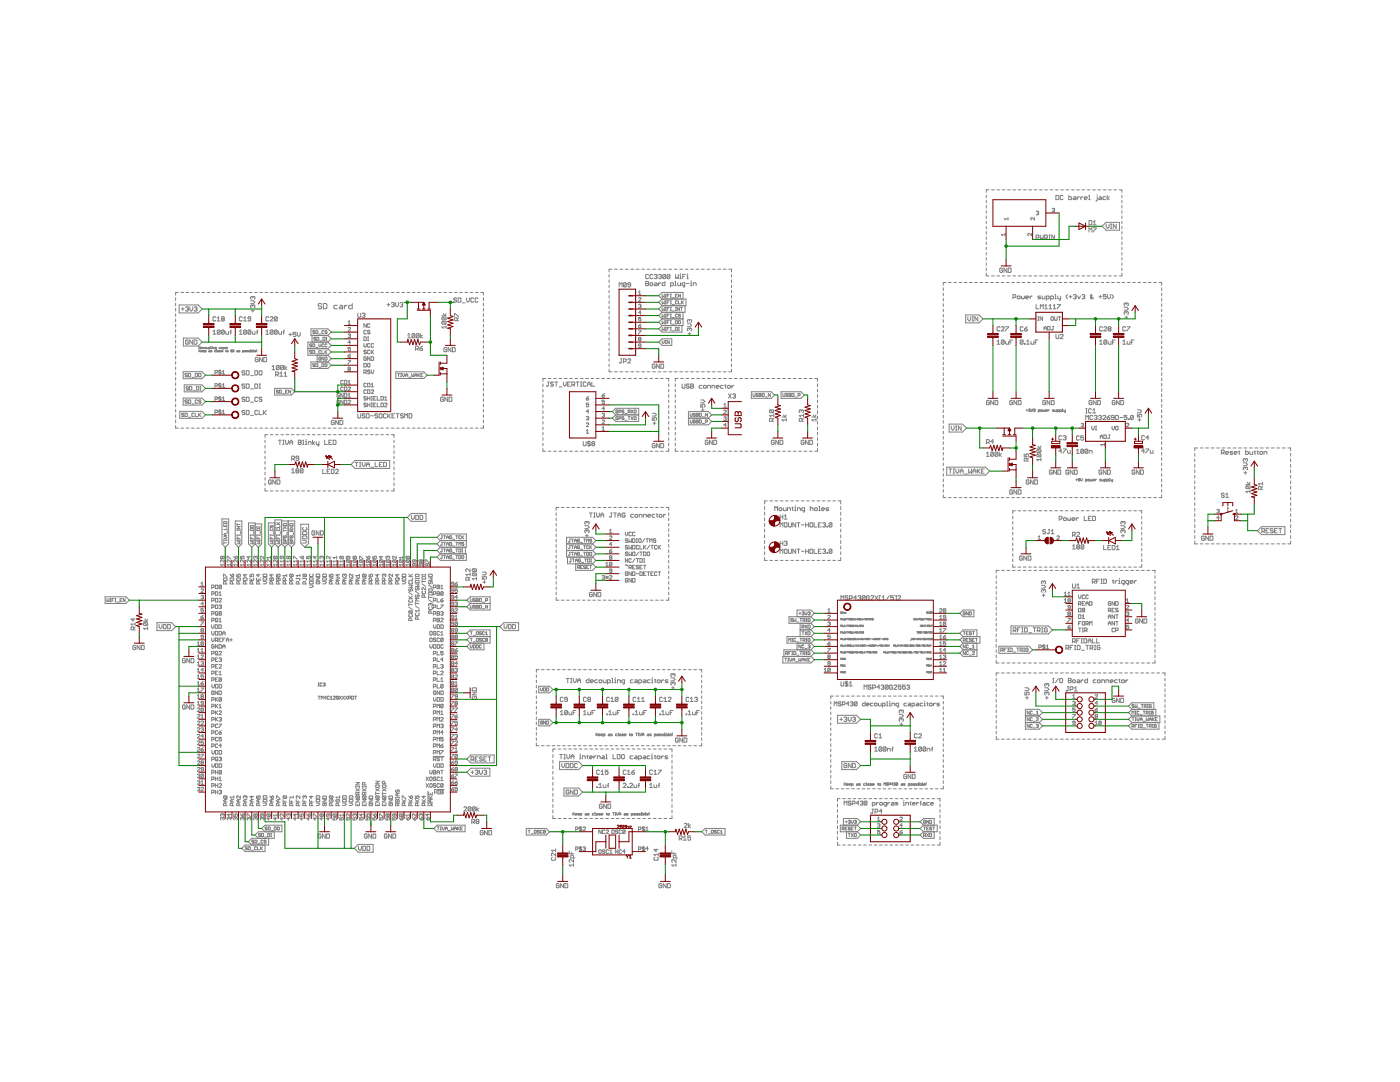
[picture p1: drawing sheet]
<svg xmlns="http://www.w3.org/2000/svg" width="279mm" height="216mm" viewBox="0 0 279 216" stroke-linecap="round" stroke-linejoin="round" font-family="sans-serif">
<g fill="none" stroke="#808080" stroke-width=".2">
<path d="M196.8 38.9v.6M196.8 40v.5M197.4 37.9h-.6v.5M197.9 37.9h.5M199 37.9h.5M200 37.9h.6M201.1 37.9h.5M202.1 37.9h.6M203.2 37.9h.6M204.3 37.9h.5M205.3 37.9h.6M206.4 37.9h.5"/>
<path d="M207.5 37.9h.5M208.5 37.9h.5M209.6 37.9h.5M210.6 37.9h.6M210.7 39l.6 .1v.6l-.1 .1h-.5zM211.7 37.9h.5M212.2 39.1l-.2-.1-.4 .1v.6l.1 .1 .5-.1M212.7 37.9h.6M213.3 39v.8h.4l.2-.1-.2-.4h-.4M213.8 37.9h.6M214.3 39.3l.4 .1v.4h-.4l-.2-.1 .2-.2h.4M214.9 37.9h.5"/>
<path d="M215 39.3v.5M215.4 39.3l-.4 .2M215.7 39.3v.5M215.9 37.9h.6M216.1 39.3l-.4 .2M216.4 39.5h.6l-.2-.2-.4 .1v.3l.4 .1M217 37.9h.5M217.3 39.8h.3M217.3 39h.1v.8M218.1 37.9h.5M219 39.3v.7l-.3 .1M219 38.8v.2"/>
<path d="M219.1 37.9h.6M219.4 39.3l.4 .1v.4h-.4l-.2-.1 .2-.2h.4M220.2 37.9h.5M220.7 39.3h-.5l-.1 .1 .1 .4h.5M221 39v.8M221.2 37.9h.6M221.4 39.3l-.4 .2 .4 .3M222.3 37.9h.5M223.4 37.9h.5v.5M223.9 38.9v.6M223.9 40v.5M35.1 59.4v.6"/>
<path d="M35.6 58.4h-.5v.5M36.1 58.4h.5M37.2 58.4h.5M38.2 58.4h.5M39.3 58.4h.5M40.3 58.4h.5M41.4 58.4h.5M42.4 58.4h.5M43.5 58.4h.5M44.5 58.4h.5M45.6 58.4h.5M46.6 58.4h.5"/>
<path d="M47.6 58.4h.6M48.7 58.4h.5M49.8 58.4h.5M50.4 59.3l-.1-.1-.3 .1 .2 .4M50.4 59.3v.1M50.4 59.3l.2-.1 .3 .1-.2 .4M50.8 58.4h.5M51.9 58.4h.5M52.9 58.4h.5M54 58.4h.5M55 58.4h.5M56 58.4h.6"/>
<path d="M57.1 58.4h.5M58.1 58.4h.6M59.2 58.4h.5M60.3 58.4h.5M61.3 58.4h.5M62.4 58.4h.5M63.4 58.4h.5M64.5 58.4h.5M65.5 58.4h.5M66.5 58.4h.6M67.6 58.4h.5M68.6 58.4h.6"/>
<path d="M69.7 58.4h.5M70.7 58.4h.6M71.8 58.4h.5M72.9 58.4h.5M73.9 58.4h.5M75 58.4h.5M76 58.4h.5M77 58.4h.6M78.1 58.4h.5M79.1 58.4h.6M80.2 58.4h.5M81.2 58.4h.6"/>
<path d="M82.3 58.4h.5M83.3 58.4h.6M84.4 58.4h.5M85.4 58.4h.6M86.5 58.4h.5M87.5 58.4h.6M88.6 58.4h.5M89.6 58.4h.6M90.7 58.4h.5M91.1 59.6l-.1-.1-.4 .1 .1 .3 .4 .1-.1 .3-.4-.1M91.4 59.5l.6 .1v.6l-.2 .1h-.4zM91.7 58.4h.6"/>
<path d="M92.8 58.4h.5M93.1 59.5v.5l.3 .3 .3-.3v-.5M93.8 58.4h.6M94.5 59.6l-.1-.1-.4 .1 .1 .7 .4-.1M94.9 58.4h.5M95.4 59.6l-.2-.1-.4 .1 .2 .7 .4-.1M95.9 58.4h.6v.5M96.5 59.4v.6M121.6 54.8v.5M121.6 55.8v.6M121.6 56.9v.5M121.6 57.9v.6"/>
<path d="M121.6 59v.5M122.1 53.7h-.5v.6M122.6 53.7h.6M123.6 57.3v-.9l.3 .3 .2-.3v.9M123.7 53.7h.6M124.8 53.7h.6M125 56.6l-.4-.2-.2 .7M125 56.6l-.1 .7-.5-.2M125 56.6l-.6 .5M125.9 56.8h-.5l-.1-.1 .1-.3 .5 .2v.5l-.2 .2-.4-.2M125.9 53.7h.6M127 53.7h.6"/>
<path d="M127.4 59.5l.2-.1 .3 .1-.5 .6h.5M127.4 58.3l.3-.2v.7M127.4 58.8h.5M128.1 53.7h.5M128.9 56.2l.5 .1-.1 .3 .1 .3-.1 .1h-.4zM128.9 56.6h.4M129.2 53.7h.5M129.4 54.9l-.1-.1-.4 .1v.6l.1 .1 .4-.1M129.7 56.6l.4-.2 .2 .5-.4 .1zM130.2 53.7h.6M130.3 54.9l-.2-.1-.4 .1v.6l.2 .1 .4-.1M130.6 54.9l.4-.1 .1 .1-.1 .3"/>
<path d="M130.7 56.4l.4 .2v.4h-.4l-.1-.1 .1-.2h.4M130.9 55.2h.1M131 55.2l.1 .1-.1 .3-.4-.1M131.3 53.7h.6M131.4 56.4v.6M131.4 54.9l.4-.1 .2 .1-.2 .3M131.7 55.2h.1M131.8 55.2l.2 .1-.2 .3-.4-.1M131.8 56.4l-.4 .3M132.1 59.7l-.6-.7 .6-.6h4.2v1.3M132.1 59.7h4.8v1.3h-4.8M132.1 59.7l-.6 .6 .6 .7"/>
<path d="M132.1 58.7v.6l.3-.2 .2 .2v-.6M132.4 53.7h.6M132.7 56.2v.8h-.4l-.2-.1 .2-.5h.4M132.8 59.3h.2M132.8 58.7h.2M132.8 54.9v.6l-.1 .1-.4-.1M132.8 54.9l-.4-.1-.1 .1v.6M132.8 54.9l-.5 .6M132.9 58.7v.6M133.2 59h.2M133.5 53.7h.5M133.6 58.7h-.4v.6"/>
<path d="M133.7 54.9v.6l-.2 .1-.4-.1M133.7 54.9l-.4-.1-.2 .1v.6M133.7 54.9l-.6 .6M133.8 59.3h.2M133.8 58.7h.2M133.8 57h.5l.1-.1-.1-.5h-.5v.9M133.9 58.7v.6M134.2 59.4h.4M134.6 53.7h.5M134.7 56.2h.1v.8M134.7 57h.3M134.8 59h.2"/>
<path d="M134.8 54.8v.8l.3-.3 .3 .3v-.8M135.2 58.7h-.4v.6h.4M135.3 56.4l.1 .6h.4v-.6M135.7 53.7h.5M135.7 55h.1v.6M135.7 55.6h.3M135.8 54.6v.2M135.8 58.7v.6l-.4-.6v.6M136.2 55.2h.3M136.7 57h-.5l-.1-.1 .1-.5h.5v.7l-.3 .2M136.8 53.7h.5M136.8 54.8h-.6v.8"/>
<path d="M136.9 56.6h.6M137.1 55h.1v.6M137.1 55.6h.3M137.2 54.6v.2M137.8 57h.3M137.8 56.4h.1v.6M137.8 53.7h.6M137.9 56v.2M138.4 57v-.6h.4l.1 .2v.4M138.9 53.7h.6M140 53.7h.6M141.1 53.7h.5"/>
<path d="M142.2 53.7h.5M143.3 53.7h.5M144.3 53.7h.6M145.4 53.7h.6v.6M146 54.8v.5M146 55.8v.6M146 56.9v.5M146 57.9v.6M146 59v.5M188.3 57.4v.6M188.3 58.5v.5M188.3 59.5v.6"/>
<path d="M188.8 56.4h-.5v.5M189.3 56.4h.5M190.4 56.4h.5M191.4 56.4h.5M192.4 56.4h.6M193.5 56.4h.5M194.5 56.4h.6M195.6 56.4h.5M196.7 56.4h.5M196.8 41v.5M196.8 42v.6M196.8 43.1v.5"/>
<path d="M196.8 44.1v.5M196.8 45.2v.5M196.8 46.2v.5M196.8 47.2v.6M196.8 48.3v.5M196.8 49.3v.5M196.8 50.4v.5M196.8 51.4v.5M196.8 52.5v.5M196.8 53.5v.5M196.8 54.5v.6h.6M197.7 56.4h.5"/>
<path d="M197.9 55.1h.5M198.8 56.4h.5M199 55.1h.5M199.8 56.4h.5M200 55.1h.6M200.1 53.7l-.2-.2-.4 .2v.5l.4 .2 .2-.5h-.3M200.6 46.8h-.7l.2 .3M200.6 46.6v.5M200.9 56.4h.5M200.9 53.5v.9l-.5-.9v.9M201.1 55.1h.5M201.2 43.7h-.8l.3 .2"/>
<path d="M201.2 43.4v.5M201.2 53.5h.4l.2 .2v.5l-.2 .2h-.4zM201.9 56.4h.5M202.1 55.1h.6M202.2 59.4h.4l.1-.2-.1-.4h-.4v.8M202.9 56.4h.6M203 59.2l.4-.1 .2 .4-.4 .1zM203.2 55.1h.6M203.9 59.1v.4l.1 .1 .4-.1v-.4M204 56.4h.5M204.3 55.1h.5M204.7 59.4h.6l-.2-.3-.4 .1v.3l.4 .1"/>
<path d="M205 56.4h.6M205.3 55.1h.6M205.6 59.1v.5M205.9 46.6v.5l-.6-.5-.2 .1 .2 .4M206 59.1l-.4 .3M206.1 56.4h.5M206.4 55.1h.5M206.4 43.4v.5l-.6-.5-.1 .1 .1 .4M206.8 47.5h.4l.1-.4-.1-.2h-.4v.9M206.8 42.3l.4-.2 .1 .2-.1 .2M207.1 42.5h.1M207.2 56.4h.5"/>
<path d="M207.2 42.5l.1 .1-.1 .3-.4-.1M207.5 55.1h.5M207.6 46.9v.9l.3-.3 .3 .3v-.9M207.7 59.1l-.6 .1 .6 .3-.6 .1M208 59.1l.1 .5h.4v-.5M208.2 56.4h.5M208.5 47.5h.4l.1-.2-.1-.4h-.4v.9M208.5 55.1h.5M208.8 47.5l.2 .3M208.8 59.6h.5l.1-.4-.6-.1v.8M209.3 56.4h.5M209.3 46.9h.3"/>
<path d="M209.3 47.8h.3M209.5 46.9v.9M209.6 55.1h.5M209.7 59.6h.4l.1-.4-.5-.1v.8M210 41.7l.3-.1 .2 .1-.2 .2M210.2 41.9h.1M210.3 56.4h.5M210.3 41.9l.2 .1-.2 .3-.3-.1M210.5 46.9v.9l-.6-.9v.9M210.5 58.8h.2v.8M210.5 59.6h.3M210.6 55.1h.6"/>
<path d="M211.1 59.1v.4l.6 .1M211.3 56.4h.6M211.7 59.1v.7l-.3 .1M211.7 55.1h.5M212.4 56.4h.5M212.7 55.1h.6M213.1 58.8l-.3 .3v.3l.3 .2M213.4 59.2h.5M213.4 56.4h.6M213.7 58.9v.6M213.8 55.1h.6M214.2 58.9l.4-.1 .2 .1-.2 .3"/>
<path d="M214.5 56.4h.5M214.5 59.2h.1M214.6 59.2l.2 .2-.2 .2-.4-.1M214.9 55.1h.5M215.1 59.1l.2 .5 .3-.5M215.6 56.4h.5M215.9 58.9l.4-.1 .2 .1-.2 .3M215.9 55.1h.6M216.2 59.2h.1M216.3 59.2l.2 .2-.2 .2-.4-.1M216.6 56.4h.5M217 55.1h.5"/>
<path d="M217.3 44h.5l.1 .2v.5l-.1 .2h-.5zM217.3 46.3v-.8l.3 .2 .3-.2v.8M217.7 56.4h.5M218.1 55.1h.5M218.2 59.4l-.4 .2-.2-.2 .3-.5-.1-.1-.2 .1 .6 .7M218.2 45.5h.6l-.6 .8M218.2 44.9h.6M218.2 44.3l.3-.3v.9M218.7 56.4h.5M219.1 55.1h.6M219.3 59.2h.6M219.6 58.9v.6"/>
<path d="M219.8 56.4h.5M219.9 45.1l.8-.7h2.7v1.5h-2.7zM220.2 55.1h.5M220.7 58.8h-.5v.4l.3-.1 .2 .1-.1 .4-.4-.1M220.8 44.7v.6l.3 .3 .2-.3v-.6M220.8 56.4h.5M221 58.8v.6l.3 .2 .3-.2v-.6M221.2 55.1h.6M221.6 45.6h.3M221.6 44.7h.3M221.8 44.7v.9M221.8 56.4h.6"/>
<path d="M221.9 58.8l.3 .3v.3l-.3 .2M222.3 55.1h.5M222.8 44.7v.9l-.6-.9v.9M222.9 56.4h.5M223.9 54.5v.6h-.5M223.9 41v.5M223.9 42v.6M223.9 43.1v.5M223.9 44.1v.5M223.9 45.2v.5M223.9 46.2v.5M223.9 47.2v.6"/>
<path d="M223.9 48.3v.5M223.9 49.3v.5M223.9 50.4v.5M223.9 51.4v.5M223.9 52.5v.5M223.9 53.5v.5M223.9 56.4h.6M225 56.4h.5M226.1 56.4h.5M227.1 56.4h.5M228.2 56.4h.5M229.2 56.4h.5"/>
<path d="M230.3 56.4h.5M231.3 56.4h.5v.5M231.8 57.4v.6M231.8 58.5v.5M231.8 59.5v.6M35.1 60.5v.5M35.1 61.5v.6M35.1 62.6v.5M35.1 63.6v.6M35.1 64.7v.6M35.1 65.8v.5M35.1 66.8v.6"/>
<path d="M35.1 67.9v.6M35.1 69v.5M35.1 70v.6M35.1 71.1v.5M35.1 72.2v.5M35.1 73.2v.5M35.1 74.3v.5M35.1 75.3v.6M35.1 76.4v.5M35.1 77.4v.6M35.1 78.5v.6M35.1 79.6v.5"/>
<path d="M35.8 60.9h3.8l.7 .8-.7 .7h-3.8zM36.2 61.7h.5M36.5 61.4v.5M36.6 74.2h3.7l.7 .7-.7 .7h-3.7zM36.6 79.4h3.7l.7 .7-.7 .7h-3.7zM36.6 67.5h3l.7 .8-.7 .7h-3zM36.8 76.8h3.5l.7 .7-.7 .7h-3.5zM37 61.4l.5-.2 .1 .2-.1 .3M37.3 61.7h.2M37.4 74.6l-.1-.1-.4 .1 .1 .3 .4 .1-.1 .2-.4-.1M37.4 79.9l-.1-.1-.4 .1 .1 .2 .4 .2-.1 .2-.4-.1M37.5 61.7l.1 .1-.1 .3-.5-.2"/>
<path d="M37.6 68l-.1-.2-.5 .2 .2 .7 .4-.2v-.2h-.3M37.6 77.3l-.1-.1-.4 .1 .5 .3-.1 .3-.4-.2M37.6 79.8l.5 .1-.1 .6h-.4zM37.6 74.5l.5 .1-.1 .6h-.4zM37.8 77.2l.5 .1-.1 .6h-.4zM37.9 61.2v.6l.3 .3 .3-.3v-.6M38.3 75.3h.4M38.5 67.8v.9l-.6-.9v.9M38.5 78h.5M38.7 67.8l.6 .2v.5l-.1 .2h-.5zM38.7 61.4l.5-.2 .1 .2-.1 .3M39 74.5l.4 .1-.1 .6h-.3z"/>
<path d="M39 61.7h.2M39.2 61.7l.1 .1-.1 .3-.5-.2M39.2 77.2l.4 .1-.1 .6h-.3zM39.4 79.9l-.1-.1-.3 .1 .1 .6 .3-.1M39.7 69.2l.3 .1-.1 .3h-.2zM39.7 69.8v.4M39.8 74.5l.3 .1-.1 .6-.4-.1zM39.8 70l.2 .2M39.9 77.2h.2M39.9 77.9h.2M40 69.8l-.3 .3M40 77.2v.7"/>
<path d="M40.1 69.4h.2v-.1l-.2 .1 .2 .2M40.1 70.1h.2v-.1h-.2l.2 .2M40.1 79.9l-.1-.1-.4 .1 .2 .2 .3 .2-.1 .2-.4-.1M40.5 70.1h.2v-.1h-.2l.2 .2M40.7 69.3l-.2 .1v.2h.2M40.9 70.2h.2v-.2h-.2v.3M40.9 69.3l.2 .1v.2l-.2-.1zM41.3 69.3v.3h.2v-.3M41.7 69.6h.1l.1-.2-.2-.1v.4M41.7 70h.2v.2h-.2v-.1h.2M42 69.6h.2M42 69.2l.1 .4"/>
<path d="M42.3 69.6h.1M42.3 69.3l.1 .3M42.3 70h-.3l.3 .1-.3 .1M42.4 69.1v.1M42.5 66.1l.3-.3v.9M42.5 66.7h.6M42.6 69.6v-.3h.2v.3M42.9 77l.5-.1-.1-.3h-.4v.7M42.9 79.7h.4l.1-.4-.5-.1v.7M42.9 74.4l.5-.1-.1-.4h-.4v.7M43.1 63.4l-.2-.2-.4 .2v.5l.1 .2 .5-.2M43.1 70h-.3l.1 .2h.2"/>
<path d="M43.2 69.6l-.3-.1 .1-.2h.2v.3l-.1 .1M43.2 70.2h.1M43.2 69.8l.1 .4M43.3 64.1h.6M43.3 63.5l.3-.3v.9M43.5 70h.2l-.1 .2-.1-.1zM43.9 73.8v1M43.9 76.4v1M43.9 79.1v1M43.9 66v.5l-.1 .2-.5-.2M43.9 66l-.4-.2-.2 .2v.5M43.9 66l-.6 .5"/>
<path d="M44 69.3l-.3 .1 .1 .2h.2M44.1 70h-.2l.2 .1-.2 .1M44.1 79.3l-.1-.1-.4 .1 .2 .3 .3 .1-.1 .2-.4-.1M44.1 74l-.3-.1-.2 .2 .4 .2 .1 .2-.1 .1-.4-.1M44.1 76.7l-.1-.1-.4 .1 .2 .2 .3 .1-.1 .3-.4-.1M44.2 69.3l.2 .1v.2h-.2v-.2h.2M44.2 70.1h.3l-.1-.1h-.2l.2 .2M44.3 63.6l-.1-.1 .1-.3 .5 .2-.2 .2M44.3 63.6l-.1 .2 .1 .3 .5-.2-.2-.3M44.3 63.6h.3M44.4 79.9h.5M44.4 74.1l.2-.2v.7"/>
<path d="M44.4 76.8l.2-.2v.7M44.4 79.4l.2-.2v.7M44.4 74.6h.5M44.4 77.3h.5M44.5 69.6l.2-.1v-.2h-.2v.4M44.8 66v.5l-.2 .2-.4-.2M44.8 66l-.5-.2-.1 .2v.5M44.8 66l-.6 .5M45 70h.1M45 66.1v.4l.2 .2h.4v-.6M45.1 69.9v.3M45.1 69.3l-.2 .1 .2 .1-.2 .1"/>
<path d="M45.3 70h.2v.1l-.2 .1zM45.3 69.6h.1M45.3 69.3h.1M45.9 66.3h.3M46.2 65.8l-.2 .2v.7M46.3 69.9h-.2l.2 .2-.1 .1-.1-.1M46.4 69.8l.3 .1-.1 .3h-.2zM47.3 70h.2v.2h-.2v-.1h.2M47.8 66.7h.5M47.8 66.1l.3-.3v.9M47.9 70h-.3l.2 .2h-.2M48.3 63.4l-.1-.2-.4 .2v.5l.1 .2 .4-.2"/>
<path d="M48.4 70.2l.2-.1v-.1h-.2v.3M48.6 63.5l.3-.3v.9M48.6 64.1h.6M48.8 70h.2v.1l-.1 .1zM48.9 76.8l-.2-.2-.4 .2 .2 .2 .4 .2-.2 .3-.4-.2M48.9 79.4l-.4-.2-.2 .3 .4 .2 .2 .3-.2 .1-.4-.1M48.9 74.1l-.2-.1-.4 .1 .2 .3 .4 .1-.2 .3-.4-.1M49.1 76.6l.6 .2v.5l-.1 .2h-.5zM49.1 79.2h.5l.1 .2v.6l-.1 .1h-.5zM49.1 74l.6 .1v.6l-.1 .1h-.5zM49.2 66v.5l-.2 .2-.4-.2M49.2 66l-.4-.2-.2 .2v.5"/>
<path d="M49.2 66l-.6 .5M49.4 70h-.2l.2 .1-.2 .1M49.8 70h-.2l.2 .1-.2 .1M50 70.2h.1M50 70v.2M50 69.8h.1M50 60h.6l.3 .3-.3 .3h-.6M50 75h.6M50 77.6h.6M50 66l-.1 .7-.4-.2M50 66l-.4-.2-.1 .7M50 63.6l-.5-.1 .1-.3 .4 .2v.5l-.1 .2-.4-.2"/>
<path d="M50 66l-.5 .5M50.2 62h.5M50.2 69.8v.4l.3-.1-.1-.1h-.2M50.3 66.1v.4l.2 .2h.4v-.6M50.4 61l.2-.1 .3 .1-.2 .4M50.4 61l-.1-.1-.3 .1 .2 .4M50.4 61v.2M50.4 61.7v.6M50.6 70.2h.1M50.6 69.8l.1 .4M50.9 76.6l.5 .2-.1 .7h-.4zM50.9 70.1h.2v-.1h-.2l.2 .2"/>
<path d="M50.9 74l.5 .1-.1 .7h-.4zM51.2 66.3h.3M51.2 69.8v.2M51.2 70.1v.1M51.4 79.4l-.1-.2-.4 .2v.6l.1 .1 .4-.1M51.5 65.8l-.2 .2v.7M51.5 71.5l-.1-.2-.5 .2v.5l.5 .2 .1-.4h-.3M51.7 77.5h.3M51.7 76.6h.3M51.7 74.1l.2-.1 .4 .1v.6l-.2 .1-.4-.1zM51.9 76.6v.9M52.3 79.4l-.4-.2-.2 .3 .4 .2 .2 .3-.2 .1-.4-.1"/>
<path d="M52.4 71.3v.9l-.6-.9v.9M52.6 71.3h.5l.1 .2v.5l-.1 .2h-.5zM53.1 66.1l.2-.3v.9M53.1 66.7h.5M53.6 63.4l-.1-.2-.4 .2v.5l.1 .2 .4-.2M53.9 63.4l.2-.2 .4 .2-.6 .7h.6M54.3 73.2l.3-.3v.9M54.3 73.8h.5M54.5 66v.5l-.2 .2-.4-.2M54.5 66l-.4-.2-.2 .2v.5M54.5 66l-.6 .5M54.8 77.5h3.4l.6 .7-.6 .6h-3.4z"/>
<path d="M55 74.8h.4l.2-.4-.6-.2v.9M55.3 74.8l.3 .3M55.3 66v.5l-.1 .2-.4-.2M55.3 66l-.4-.2-.1 .2v.5M55.3 63.4l-.4-.2-.1 .2v.5M55.3 63.4v.5l-.1 .2-.4-.2M55.3 66l-.5 .5M55.3 63.4l-.5 .5M55.6 78l-.3-.1-.1 .2 .4 .3-.1 .1-.3-.1M55.6 66.1v.4l.2 .2h.4v-.6M55.7 73.1v.5l-.1 .2-.5-.2M55.7 73.1l-.4-.2-.2 .2v.5"/>
<path d="M55.7 73.1l-.6 .5M55.8 77.9l.4 .1-.1 .5h-.3zM55.8 74.5l.3-.3v.9M55.8 75.1h.6M56.4 78.6h.4M56.5 66.3h.2M56.6 73.1v.5l-.2 .2-.4-.2M56.6 73.1l-.5-.2-.1 .2v.5M56.6 73.1l-.6 .5M56.7 74.5l.3-.3v.9M56.7 75.1h.6M56.7 65.8l-.1 .2v.7"/>
<path d="M56.8 72.9v.9M57 78.2h.2M57.3 73.2l-.5 .3 .5 .3M57.4 77.9h-.4v.6h.4M57.6 66.7h.6M57.9 66.5v.5M58 77.9v.6l-.4-.6v.6M59.1 66.3h-.6v.4l.4-.1 .2 .4-.2 .2-.4-.2M59.3 66.3v.6l.3 .3 .3-.3v-.6M61.4 69.6h4M62.1 65.6h3.3l.7 .7-.7 .6h-3.3zM62.1 72.2h3.3l.7 .7-.7 .6h-3.3z"/>
<path d="M62.2 68.7h-.4l.1 .2 .3 .1-.1 .2-.3-.1M62.2 70l-.1-.1-.3 .1 .4 .3-.1 .2-.3-.1M62.3 66.9v1.4M62.4 68.6l.4 .1-.1 .5h-.3zM62.4 69.9l.4 .1-.1 .5h-.3zM62.8 66.1l-.1-.1-.3 .1 .4 .3-.1 .2-.3-.1M62.8 72.7h-.4l.1 .2 .3 .1-.1 .2-.3-.1M63 69.3h.4M63 66l.4 .1-.1 .5h-.3zM63 67.4l-.3-.1-.1 .2 .4 .3-.1 .1-.3-.1M63 70.6h.4M63 72.6l.4 .1-.1 .5h-.3z"/>
<path d="M63.2 67.3l.4 .1-.1 .5h-.3zM63.3 70.9v1.3M63.6 68.6v.4l.2 .2 .3-.2v-.4M63.6 66.7h.5M63.6 73.3h.5M63.8 68h.4M64.1 70l-.2-.1-.3 .1 .1 .5 .4-.1M64.1 71.4l-.2-.2-.3 .2 .1 .5 .4-.1v-.2h-.3M64.2 60.7l-.2-.1h-.3l-.2 .3 .2 .2h.3l.2 .3-.2 .2h-.3l-.2-.2M64.2 72.6l.4 .1v.5h-.4zM64.2 69.9v.6h.4M64.5 67.3l.4 .1-.2 .5h-.2z"/>
<path d="M64.5 60.6h.6l.1 .1v.7l-.1 .2h-.6zM64.6 68.7h-.4l.1 .5 .3-.1M64.6 66.1v-.1l-.4 .1v.4h.4M64.6 71.2v.7l-.4-.7v.7M64.9 71.2l.4 .2-.1 .5h-.3zM64.9 72.7h.4l-.1 .5-.3-.1zM64.9 69.9v.6M65 70.2l.3 .3M65 67.3h.3M65 67.9h.3M65.2 67.3v.6M65.3 68.7h-.4l.1 .5 .3-.1"/>
<path d="M65.3 66.1l-.3-.1-.1 .2 .3 .1 .1 .2h-.4M65.3 69.9l-.4 .4M65.4 68.3h-4v2.6h4M65.4 70.9l.7 .7-.7 .6M65.4 69.6l.7 .6-.7 .7M65.4 66.9l.7 .7-.7 .7M65.4 68.3l.7 .6-.7 .7M67.3 60.9h-.5l-.2 .2v.3l.2 .2h.5M67.8 80l-.2-.1-.3 .1v.5l.3 .1 .2-.4h-.3M67.8 78.7l-.2-.2-.3 .2v.4l.3 .2 .2-.4h-.3M67.9 60.9h.3l.2 .2v.5h-.5l-.2-.2 .2-.1h.5M68.5 76l-.1-.1-.4 .1 .1 .6 .4-.1"/>
<path d="M68.5 78.5v.8l-.5-.8v.8M68.5 79.9v.7l-.5-.7v.7M68.5 77.3l-.1-.1-.4 .1v.5l.1 .1 .4-.1M68.7 75.9l.5 .1-.1 .6h-.4zM68.7 60.9v.7M68.7 77.2l.5 .1-.1 .6h-.4zM68.7 78.5l.5 .2-.1 .6h-.4zM68.7 79.9l.5 .1-.1 .6h-.4zM69.3 60.9h-.2l-.4 .4M69.5 76.6h.5M69.5 65.4l.1-.1 .4 .1-.5 .7h.5M69.5 66.8l.3-.1 .2 .1-.2 .2"/>
<path d="M69.5 71h.3l.2 .2-.4 .1zM69.5 71.9h.5l-.5 .8M69.5 77.3l.1-.1 .4 .1-.5 .6h.5M69.5 80l.1-.1 .4 .1-.5 .6h.5M69.5 64.3l.2-.3v.7M69.5 76.1l.2-.2v.7M69.5 78.8l.2-.3v.8M69.5 79.3h.5M69.5 64.7h.5M69.6 73.6l-.1-.1 .1-.2 .4 .1-.2 .2M69.6 73.6l-.1 .1 .1 .3 .4-.1-.2-.3M69.6 73.6h.2"/>
<path d="M69.7 67h.1M69.8 67l.2 .1-.2 .3-.3-.1M70 69.3h-.5v.4l.2-.2 .3 .2-.2 .3-.3-.1M70 68.3h-.5l.3-.3v.7M70 70.6l-.5 .4M70.3 60.6v1h-.5l-.2-.2v-.3l.2-.2h.5M71.4 62.5v.7l.2 .1 .4-.1v-.7M72.3 62.6l.4-.1 .1 .1-.1 .3M72.6 62.9h.1M72.6 67.2l.5 .2-.1 .6h-.4zM72.6 68.6v.4l.3 .3 .2-.3v-.4M72.6 72.5l.5 .1-.1 .6h-.4z"/>
<path d="M72.6 74.3h.4l.1-.3-.5-.2v.8M72.7 62.9l.1 .2-.1 .2-.4-.1M72.9 74.3l.2 .3M73.1 76.6l-.1-.1-.4 .1v.5l.1 .1 .4-.1M73.1 70l-.4-.1-.1 .2 .4 .1 .1 .3-.1 .1-.4-.1M73.1 79.2l-.1-.1-.4 .1 .1 .3 .4 .1-.1 .2-.4-.1M73.1 64.6v.7l-.5-.7v.7M73.1 71.3l-.1-.1-.4 .1 .1 .6 .4-.1v-.2h-.2M73.1 66l-.1-.1-.4 .1v.5l.1 .1 .4-.1M73.1 77.9l-.1-.1-.4 .1 .1 .6 .4-.1M73.4 76.5l.4 .1-.1 .6h-.3zM73.4 77.8l.4 .1-.1 .6h-.3z"/>
<path d="M73.4 79.1v.7M73.4 79.5h.4M73.4 68h.2M73.4 67.2h.2M73.5 72.5l.3 .1-.1 .6-.3-.1zM73.5 67.2v.8M73.8 68.7l-.1-.1-.3 .1 .1 .6 .3-.1M73.8 70l-.1-.1-.3 .1v.5l.1 .1 .3-.1M73.8 74l-.3-.2-.1 .3 .3 .1 .1 .2-.1 .2-.3-.2M73.8 66l-.3-.1-.1 .2 .3 .2 .1 .2-.1 .1-.3-.1M73.8 64.7l-.1-.1-.3 .1 .1 .6 .3-.1M73.8 71.2v.7l-.4-.7v.7"/>
<path d="M73.8 79.1v.7M74.1 77.2h.5M74.1 77.9l.1-.1 .4 .1-.5 .6h.5M74.1 79.8h.2M74.1 76.7l.2-.2v.7M74.1 71.2l.5 .1-.2 .6h-.3zM74.1 73.8v.5l.2 .3 .3-.3v-.5M74.1 69.9v.7M74.1 79.1h.2M74.2 70.2l.4 .4M74.2 79.1v.7M74.6 68.7l-.2-.1-.3 .1v.5l.1 .1 .4-.1"/>
<path d="M74.6 79.5h.2M74.6 69.9l-.5 .5M75.1 79.1h-.5v.7h.5M75.3 79.1v.7h.5M76 79.1l.5 .1-.1 .6h-.4zM76.8 79.8h.4M76.8 79.4l.2-.3v.7M77.3 60.8h.5M77.5 60.5v.6M78.1 60.5l.4-.1 .2 .1-.2 .3M78.4 60.8h.1M78.5 60.8l.2 .1-.2 .3-.4-.1"/>
<path d="M79 60.4v.5l.2 .3 .3-.3v-.5M79 74.2h5.6l.6 .7-.6 .6h-5.6zM79.3 74.5h.5M79.5 74.5v.7M79.8 60.5l.4-.1 .2 .1-.2 .3M79.9 74.5h.3M79.9 75.2h.3M80.1 74.5v.7M80.1 60.8h.1M80.2 60.8l.2 .1-.2 .3-.4-.1M80.3 74.5v.5l.3 .2 .2-.2v-.5M81 75.2v-.4l.2-.3 .2 .3v.4"/>
<path d="M81 74.9h.4M81.4 66.9l.2-.3v.8M81.4 67.4h.5M81.6 75.3h.4M82.2 74.5v.7l.2-.2 .2 .2v-.7M82.8 66.7v.6l-.2 .1-.4-.1M82.8 66.7l-.4-.1-.2 .1v.6M82.8 75.2v-.4l.2-.3 .2 .3v.4M82.8 66.7l-.6 .6M82.8 74.9h.4M82.9 69.6h.4l.2-.1-.2-.4h-.4v.8M83.2 69.6l.3 .3"/>
<path d="M83.4 74.5v.7M83.5 74.9l.3 .3M83.6 66.7l-.1-.1-.4 .1v.6M83.6 66.7v.6l-.1 .1-.4-.1M83.6 66.7l-.5 .6M83.8 69.5h.4l.1 .3-.4 .1zM83.8 74.5l-.4 .5M83.9 66.6v.8M84 74.9h.2M84.3 66.9l-.4 .2 .4 .3M84.3 69.1l-.5 .4M84.4 74.5h-.4v.7h.4"/>
<path d="M88.2 63h.8M88.3 63.3h.6l.1 .1-.1 .4M88.3 64.1h.6l.1 .2-.1 .4M88.3 64.1l-.1 .4 .1 .2h.6M88.3 63.3l-.1 .4 .1 .1h.6M88.3 64.1l.6 .6M88.3 63.3l.6 .5M88.5 62.6l.3 .4 .2-.4M88.5 79.4l-.2-.2-.4 .2v.6l.4 .1 .2-.4h-.3M89 65.3h-.8l.3 .2M89 65v.5M89.2 69.5l-.2-.2-.4 .2v.6l.4 .1 .2-.4h-.3"/>
<path d="M89.3 79.2v.9l-.5-.9v.9M89.6 79.2h.4l.2 .2v.6l-.2 .1h-.4zM90 69.3v.9l-.6-.9v.9M90.3 69.3h.4l.1 .2v.6l-.1 .1h-.4zM90.7 63.1v-.5l.8 .5M91.2 64v-.4l-.4-.2-.1 .2v.4h.8M91.5 63.4l-.3 .3M92.3 60.4h.5M96.5 60.5v.5M96.5 61.5v.6M96.5 62.6v.5M96.5 63.6v.6"/>
<path d="M96.5 64.7v.6M96.5 65.8v.5M96.5 66.8v.6M96.5 67.9v.6M96.5 69v.5M96.5 70v.6M96.5 71.1v.5M96.5 72.2v.5M96.5 73.2v.5M96.5 74.3v.5M96.5 75.3v.6M96.5 76.4v.5"/>
<path d="M96.5 77.4v.6M96.5 78.5v.6M96.5 79.6v.5M108.4 76.6v.6M108.4 77.7v.5M108.4 78.7v.6M108.4 79.8v.6M108.9 75.5h-.5v.6M109.3 76.2h.3M109.4 75.5h.6M109.5 76.2v.7l-.2 .2-.3-.2M110.4 76.4l-.4-.2-.1 .3 .4 .1 .1 .3-.1 .2-.4-.2"/>
<path d="M110.5 75.5h.5M110.7 76.2h.6M111 76.2v.9M111.5 75.5h.6M111.6 77.2h.5M112.4 76.2v.6l.3 .3 .3-.3v-.6M112.6 75.5h.6M113.3 76.6h.3M113.7 75.5h.5M113.9 76.2h-.6v.9h.6M114.1 76.8h.5l.1-.4-.1-.2h-.5v.9M114.4 76.8l.3 .3"/>
<path d="M114.8 75.5h.5M115 76.2h.5M115.3 76.2v.9M115.8 75.5h.6M115.8 77.1h.3M115.8 76.2h.3M116 76.2v.9M116.9 75.5h.5M117 76.4l-.2-.2-.4 .2v.5l.1 .2 .5-.2M117 79.5h.4l.1 .2-.4 .1zM117.3 76.6h.5M117.3 77.1v-.6l.2-.3 .3 .3v.6"/>
<path d="M117.5 79.1l-.5 .4M118 75.5h.5M118.1 76.2v.9h.6M119 75.5h.6M120.1 75.5h.5M120.2 78.9h.3l.1 .2-.3 .2zM120.6 79.9h-.4v.3l.3-.1 .1 .4-.1 .1-.3-.1M120.6 78.5l-.4 .4M121.2 75.5h.5M121.6 73.7v.5h.5M121.6 60v.6M121.6 61.1v.5"/>
<path d="M121.6 62.1v.6M121.6 63.2v.5M121.6 64.2v.5M121.6 65.3v.5M121.6 66.3v.5M121.6 67.4v.5M121.6 68.4v.6M121.6 69.5v.5M121.6 70.5v.6M121.6 71.6v.5M121.6 72.6v.6M122.2 75.5h.6"/>
<path d="M122.6 74.2h.6M123.3 75.5h.5M123.7 74.2h.6M123.9 71.6h.2M124 71.6v.7l-.1 .1-.3-.1M124.4 75.5h.5M124.4 72.2h.5l.1-.2-.1-.4h-.5v.8M124.8 74.2h.6M125.3 71.7l.1-.1 .5 .1-.6 .7h.6M125.4 75.5h.6M125.9 74.2h.6M126.5 75.5h.5"/>
<path d="M127 74.2h.6M127.4 65h.4l.1 .3-.3 .1zM127.4 66h.5l-.5 .7M127.4 60.8l.4-.1 .1 .1-.1 .3M127.6 67.7l-.2-.1 .2-.3 .3 .1-.1 .3M127.6 67.7l-.2 .1 .2 .2 .3-.1-.1-.2M127.6 67.7h.2M127.6 75.5h.5M127.7 61.1h.1M127.8 61.1l.1 .1-.1 .2-.4-.1M127.9 63.4h-.5v.3l.3-.1 .2 .1-.1 .4-.4-.1M127.9 69l-.5-.1 .2-.3 .3 .1v.5l-.1 .2-.4-.2"/>
<path d="M127.9 62.4h-.5l.4-.4v.8M127.9 64.7l-.5 .3M128.1 74.2h.5M128.6 75.5h.6M129.2 74.2h.5M129.7 75.5h.5M130.2 74.2h.6M130.7 72.8l-.1-.2-.4 .2v.6l.1 .1 .4-.1v-.3h-.2M130.8 75.5h.5M131.3 74.2h.6M131.5 68.3l.6-.7h2v1.3h-2zM131.6 72.6v.9l-.6-.9v.9"/>
<path d="M131.8 75.5h.6M131.9 72.6h.4l.1 .2v.6l-.1 .1h-.4zM132.1 65l-.6 .6 .6 .7h4v-1.3M132.1 63.6h4.2M132.1 62.3l-.6 .7 .6 .6M132.1 61l-.6 .7 .6 .6M132.1 63.6l-.6 .7 .6 .7M132.1 60v.6l.3-.2 .2 .2v-.6M132.1 67.9v.4l.3 .3 .2-.3v-.4M132.1 62.7v.6l.3-.2 .2 .2v-.6M132.1 61.3v.7l.3-.2 .2 .2v-.7M132.1 64v.6l.3-.2 .2 .2v-.6"/>
<path d="M132.1 65.3v.6l.3-.2 .2 .2v-.6M132.4 74.2h.6M132.8 60h.2M132.8 68.6h.2M132.8 61.3h.2M132.8 64.6h.2M132.8 63.3h.2M132.8 65.9h.2M132.8 67.9h.2M132.8 65.3h.2M132.8 64h.2M132.8 62h.2"/>
<path d="M132.8 60.6h.2M132.8 62.7h.2M132.9 60v.6M132.9 61.3v.7M132.9 62.7v.6M132.9 64v.6M132.9 65.3v.6M132.9 67.9v.7M132.9 75.5h.6v.6M133.2 65.6h.2M133.2 61.7h.2M133.2 64.3h.2"/>
<path d="M133.2 60.3h.2M133.2 63h.2M133.5 76.6v.6M133.5 77.7v.5M133.5 78.7v.6M133.5 79.8v.6M133.5 74.2h.5M133.6 60h-.4v.6M133.6 61.3h-.4v.7M133.6 65.3h-.4v.6M133.6 64h-.4v.6M133.6 62.7h-.4v.6"/>
<path d="M133.6 67.9v.7l-.4-.7v.7M133.8 60h.2M133.8 61.3h.2M133.8 64.6h.2M133.8 63.3h.2M133.8 65.9h.2M133.8 65.3h.2M133.8 64h.2M133.8 62h.2M133.8 60.6h.2M133.8 62.7h.2M133.9 60v.6"/>
<path d="M133.9 61.3v.7M133.9 62.7v.6M133.9 64v.6M133.9 65.3v.6M134.2 60.7h.4M134.2 63.4h.4M134.2 66h.4M134.2 64.7h.4M134.2 62.1h.4M134.6 74.2h.5M134.8 76.6v.6M134.8 77.7v.5"/>
<path d="M134.8 78.7v.6M134.8 79.8v.6M134.8 64l.4 .1-.1 .5h-.3zM134.8 65.3l.4 .1-.1 .5h-.3zM134.8 61.3h.2M134.8 62h.2M134.9 61.3v.7M135.2 60.1l-.1-.1-.3 .1v.4l.1 .1 .3-.1M135.2 62.8l-.1-.1-.3 .1v.4l.1 .1 .3-.1M135.3 75.5h-.5v.6M135.4 65.9h.2M135.4 65.3h.2"/>
<path d="M135.4 60v.6h.4M135.5 64l.3 .1-.1 .5-.3-.1zM135.5 65.3v.6M135.6 61.3v.7l-.4-.7v.7M135.7 74.2h.5M135.8 62.8l-.3-.1-.1 .2 .3 .1 .1 .2-.1 .1-.3-.1M135.8 61.3h.4M135.8 75.5h.6M136 60v.6M136 61.3v.7M136.1 60.3l.3 .3M136.1 76.6v.7l.2 .2 .4-.2v-.7"/>
<path d="M136.3 62.3v2.7h-4.2M136.4 60l-.4 .4M136.7 61v1.3h-4.6M136.8 74.2h.5M136.9 75.5h.6M137.2 64.6h.6l.2 .3-.2 .3h-.6M137.3 66.6h.6M137.5 76.8l-.1-.2-.4 .2 .1 .2 .4 .2-.1 .3-.4-.2M137.6 63.9l-.1-.1-.3 .1 .1 .4M137.6 65.6l-.1-.1-.3 .1 .1 .4M137.6 63.9v.2M137.6 65.6v.2"/>
<path d="M137.6 66.3v.6M137.6 65.6l.2-.1 .2 .1-.1 .4M137.6 63.9l.2-.1 .2 .1-.1 .4M137.8 76.6l.6 .2-.1 .7h-.5zM137.8 77h.5M137.8 74.2h.6M138 75.5h.5M138.9 74.2h.6M139 75.5h.6M139.8 79.8h.6l.3 .3-.3 .3h-.6M140 74.2h.6M140.1 76.9h-.4l-.2 .1 .2 .5h.4"/>
<path d="M140.1 75.5h.6M140.4 77l.4-.1 .1 .4-.4 .2zM141.1 74.2h.5M141.2 75.5h.5M141.2 77.5v-.6h.4l.2 .1v.5M142.1 77.5v-.6h.4l.1 .6M142.2 74.2h.5M142.3 75.5h.5M142.9 77.2h.6l-.1-.3-.5 .1v.3l.5 .2M143.3 74.2h.5M143.3 75.5h.6M144.3 74.2h.6"/>
<path d="M144.4 76.9h-.5l-.1 .1 .1 .5h.5M144.4 75.5h.5M144.6 76.9h.3M144.8 76.8v.5l.1 .2M145.2 77l.4-.1 .2 .4-.4 .2zM145.4 78.6l.5 .8M145.5 75.5h.5M145.9 78.6l-.5 .8M146 73.7v.5h-.6M146 60v.6M146 61.1v.5M146 62.1v.6"/>
<path d="M146 63.2v.5M146 64.2v.5M146 65.3v.5M146 66.3v.5M146 67.4v.5M146 68.4v.6M146 69.5v.5M146 70.5v.6M146 71.6v.5M146 72.6v.6M146 76.9v.6M146.2 78.7l.4-.1 .2 .1-.2 .3"/>
<path d="M146.5 76.9l-.5 .3M146.5 79h.1M146.5 75.5h.6M146.6 79l.2 .2-.2 .2-.4-.1M147.6 75.5h.6M148.7 75.5h.5M149.8 75.5h.5M149.9 78.2h4l.7 .6-.7 .7h-4zM150.3 78.5l.1 .6 .3-.1v-.5M150.8 75.5h.6M151.3 78.6l-.1-.1-.3 .1 .1 .2 .3 .1-.1 .2-.3-.1M151.5 78.5l.4 .1-.1 .5h-.3z"/>
<path d="M151.5 78.8h.3M151.9 75.5h.5M152.1 78.5l.4 .1-.1 .5h-.3zM152.7 79.2h.4M153 75.5h.5M153.7 78.5v.6l-.4-.6v.6M154.1 75.5h.5M155.1 75.5h.6M155.9 78.2h4l.6 .6-.6 .7h-4zM156.2 75.5h.5M156.2 78.5l.1 .6 .3-.1v-.5M157.2 75.5h.6"/>
<path d="M157.2 78.6l-.1-.1-.3 .1 .2 .2 .2 .1-.1 .2-.3-.1M157.5 78.5l.4 .1-.1 .5h-.3zM157.5 78.8h.3M158.1 78.5l.4 .1-.1 .5h-.3zM158.3 75.5h.6M158.7 79.2h.4M159.3 78.9l.4-.1-.1-.3h-.3v.6M159.4 75.5h.6M160.5 75.5h.5M161.5 75.5h.6M162.6 75.5h.6v.6M163.2 76.6v.6"/>
<path d="M163.2 77.7v.5M163.2 78.7v.6M163.2 79.8v.6M188.3 60.6v.6M188.3 61.7v.5M188.3 62.7v.6M188.3 63.8v.5M188.3 64.9v.5M188.3 65.9v.5M188.3 67v.5M188.3 68v.6M188.3 69.1v.5"/>
<path d="M188.3 70.1v.6M188.3 71.2v.5M188.3 72.3v.5M188.3 73.3v.6M188.3 74.4v.5M188.3 75.4v.6M188.3 76.5v.5M188.3 77.6v.5M188.3 78.6v.6M188.3 79.7v.5M192.7 62.8h2.7l.8 .8-.8 .8h-2.7zM193.1 63.2v.6l.3 .3 .3-.3v-.6"/>
<path d="M194 63.2h.3M194 64.1h.3M194.1 63.2v.9M195.1 63.2v.9l-.5-.9v.9M198.3 79.9v.9l-.6-.9v.9M198.6 79.9l.5 .2v.5l-.1 .2h-.4zM199 68.1l.3-.3v.9M199 68.7h.6M199.6 65.3l-.2-.1-.4 .1v.6l.1 .1 .5-.1M199.8 65.3l.2-.1 .4 .1-.6 .7h.6M200.4 68l-.6 .5M200.4 68l-.1-.2-.5 .2v.5"/>
<path d="M200.4 68v.5l-.1 .2-.5-.2M200.7 68.1v.4l.1 .2h.5v-.6M200.7 65.2h.6l-.6 .8M201.5 68.3h.3M202.1 67.8h-.6v.9M202.9 79.9v.9l-.5-.9v.9M203.2 79.9l.6 .2v.5l-.2 .2h-.4zM204.2 65.3l-.2-.1-.4 .1v.6l.2 .1 .4-.1M204.2 68l-.2-.2-.4 .2v.5M204.2 68v.5l-.2 .2-.4-.2M204.2 68l-.6 .5M204.5 65.6h.4l.1 .3-.4 .1z"/>
<path d="M204.5 68.5l.1 .2zM204.9 68.7h.5M204.9 68.1l.3-.3v.9M205 65.2l-.5 .4M205.7 68.1v.4l.2 .2h.4v-.6M206.6 68.3h.3M206.8 60.8v.8h.5M207.1 63.2h.2M207.1 63.9h.2M207.2 67.8h-.6v.9M207.2 63.2v.7M207.6 61.6v-.8l.3 .2 .3-.2v.8"/>
<path d="M208.1 63.2v.7l-.5-.7v.7M208.4 65.8v-.4l.2-.3 .3 .3v.4M208.4 65.5h.5M208.5 61.6h.5M208.5 61l.3-.2v.8M209.1 65.1l.5 .1-.2 .6h-.3zM209.3 61.6h.6M209.3 61l.3-.2v.8M209.5 79.9v.9l-.5-.9v.9M209.7 63.3l.2-.1 .3 .1v.5l-.1 .1-.4-.1zM209.8 79.9l.6 .2v.5l-.2 .2h-.4zM210.1 65.1h.2"/>
<path d="M210.2 61.6h.6M210.2 65.1v.6l-.1 .1-.3-.1M210.2 61l.3-.2v.8M210.5 63.2l.1 .7 .4-.1v-.6M210.7 66.7v.7l.2 .2 .4-.2v-.7M211 60.8h.6l-.6 .8M211.2 63.2h.5M211.5 63.2v.7M211.6 66.8l.1-.1 .5 .1-.6 .8h.6M218.8 79.9v.9l-.6-.9v.9M219.1 79.9l.5 .2v.5l-.1 .2h-.4zM219.5 68.7h.5"/>
<path d="M219.5 68.1l.2-.3v.9M220 65.3l-.1-.1-.4 .1v.6l.1 .1 .4-.1M220.3 65.3l.2-.1 .4 .1-.6 .7h.6M220.9 68l-.6 .5M220.9 68l-.2-.2-.4 .2v.5M220.9 68v.5l-.2 .2-.4-.2M221.1 68.1v.4l.2 .2h.4v-.6M221.3 65.6l-.2-.1 .2-.3 .4 .1-.1 .3M221.3 65.6l-.2 .2 .2 .2 .4-.1-.1-.3M221.3 65.6h.3M222 68.3h.3M222.6 67.8h-.6v.9"/>
<path d="M223.4 79.9v.9l-.6-.9v.9M223.7 79.9l.5 .2v.5l-.1 .2h-.4zM224.1 68.1l.3-.3v.9M224.1 68.7h.5M224.3 61.3h.6l.3 .3-.3 .3h-.6M224.5 63.3h.5M224.6 65.3l-.1-.1-.4 .1v.6l.1 .1 .4-.1M224.8 60.6l-.2-.1-.3 .1 .2 .4M224.8 62.3l-.2-.1-.3 .1 .2 .4M224.8 60.6l.1-.1 .3 .1-.2 .4M224.8 62.3l.1-.1 .3 .1-.2 .4M224.8 60.6v.2"/>
<path d="M224.8 62.3v.2M224.8 63v.6M224.9 65.2h.6l-.6 .8M224.9 68.1l.2 .6h.4v-.6M225.8 68.3h.3M226.4 67.8h-.6v.9M231.8 60.6v.6M231.8 61.7v.5M231.8 62.7v.6M231.8 63.8v.5M231.8 64.9v.5M231.8 65.9v.5"/>
<path d="M231.8 67v.5M231.8 68v.6M231.8 69.1v.5M231.8 70.1v.6M231.8 71.2v.5M231.8 72.3v.5M231.8 73.3v.6M231.8 74.4v.5M231.8 75.4v.6M231.8 76.5v.5M231.8 77.6v.5M231.8 78.6v.6"/>
<path d="M231.8 79.7v.5M35.1 84.9v.5h.5M35.1 80.6v.6M35.1 81.7v.5M35.1 82.8v.5M35.1 83.8v.6M35.9 82.1h4.4l.7 .7-.7 .7h-4.4zM36.1 85.4h.5M36.7 82.5l-.1-.1-.4 .1 .2 .3 .3 .1-.1 .2-.4-.1M36.9 82.4l.5 .1-.1 .6h-.4zM37.2 85.4h.5M37.6 83.2h.5"/>
<path d="M38.2 85.4h.5M38.3 80.6h.4M38.7 82.5l-.1-.1-.3 .1v.5l.1 .1 .3-.1M39 82.4v.7h.4M39.3 85.4h.5M39.6 82.4v.7M39.8 82.8l.3 .3M40.1 82.4l-.5 .5M40.3 85.4h.5M41.4 85.4h.5M42.4 85.4h.5M42.9 82.3l.5-.1-.1-.4h-.4v.8"/>
<path d="M43.5 85.4h.5M43.9 81.7v1M44.1 82l-.1-.2-.4 .2 .2 .2 .3 .1-.1 .3-.4-.2M44.4 82.6h.5M44.4 82.1l.2-.3v.8M44.5 85.4h.5M45.6 85.4h.5M46.6 85.4h.5M47.6 85.4h.6M48.7 85.4h.5M48.9 82l-.4-.1-.2 .3 .4 .1 .2 .3-.2 .1-.4-.1M49.1 81.9h.5l.1 .1v.6l-.1 .1h-.5z"/>
<path d="M49.8 85.4h.5M50 82.9h.6M50 80.2h.6M50.8 85.4h.5M51.4 82l-.1-.1-.4 .1 .1 .7 .4-.1M51.7 81.9v.8h.6M51.9 85.4h.5M52.6 81.9v.8M52.7 82.3l.4 .4M52.9 85.4h.5M52.9 87.8v.5M52.9 88.9v.5"/>
<path d="M52.9 89.9v.6M52.9 91v.6M52.9 92.1v.5M52.9 93.2v.5M52.9 94.2v.6M52.9 95.3v.5M52.9 96.4v.5M52.9 97.4v.6h.5M53.1 81.9l-.5 .6M53.4 86.7h-.5v.6M53.9 98h.6M53.9 86.7h.6"/>
<path d="M54 85.4h.5M54.1 95.9l-.1-.1-.4 .1 .1 .7 .4-.1v-.3h-.2M55 98h.5M55 86.7h.5M55 85.4h.5M55 95.8v.8l-.6-.8v.8M55.3 95.8h.4l.2 .1v.6l-.2 .1h-.4zM55.6 87.8h.5M55.9 87.8v.9M56 85.4h.6M56 98h.6M56 86.7h.6"/>
<path d="M56.4 87.8h.3M56.4 88.7h.3M56.6 87.8v.9M57 87.8v.6l.3 .3 .3-.3v-.6M57.1 98h.5M57.1 86.7h.5M57.1 85.4h.5M57.8 88.7v-.6l.3-.3 .3 .3v.6M57.8 88.3h.6M58.1 85.4h.6M58.1 98h.6M58.1 86.7h.6"/>
<path d="M58.2 94.4h.6M58.2 93.8l.3-.3v.9M58.2 91.6h.4l.2-.2-.2-.4h-.4v.9M58.5 91.6l.3 .3M59.2 93.9l-.1-.1 .1-.3 .4 .2-.1 .2M59.2 85.4h.5M59.2 98h.5M59.2 86.7h.5M59.2 93.9l-.1 .2 .1 .3 .4-.2-.1-.3M59.2 93.9h.3M59.5 87.8l.6 .2-.1 .3 .1 .2-.1 .2h-.5zM59.5 88.3h.5"/>
<path d="M59.6 91.4h-.4l-.1-.1 .1-.3 .4 .2v.5l-.1 .2-.4-.2M60.2 98h.6M60.2 86.7h.6M60.3 85.4h.5M60.4 87.8h.1v.9M60.4 88.7h.3M60.5 93.7l-.2 .7-.4-.2M60.5 93.7l-.5-.2-.1 .7M60.5 93.7l-.6 .5M61 88.7h.2M61 88.1h.1v.6M61.1 87.7v.1"/>
<path d="M61.3 85.4h.5M61.3 98h.5M61.3 86.7h.5M61.5 88.7v-.6h.5l.1 .6M62.3 98h.6M62.3 86.7h.6M62.4 85.4h.5M62.4 87.8v.9M62.8 88.1l-.4 .3 .4 .3M63.1 88.1l.1 .6h.4M63.4 85.4h.5M63.4 98h.5"/>
<path d="M63.4 86.7h.5M63.6 88.1v.7l-.2 .2M64.4 93.6v.9h.6M64.5 85.4h.5M64.5 98h.5M64.5 86.7h.5M64.8 87.8v.9h.6M65.3 94.1h.3M65.5 85.4h.5M65.5 98h.5M65.5 86.7h.5M65.6 88.3h.3"/>
<path d="M65.8 93.6h-.5v.9h.5M66.1 93.6h.4l.2 .2v.6l-.2 .1h-.4zM66.2 87.8h-.6v.9h.6M66.5 87.8l.6 .2v.5l-.2 .2h-.4zM66.5 85.4h.6M66.5 98h.6M66.5 86.7h.6M66.7 84l-.2-.1-.4 .1v.6l.2 .1 .4-.1v-.3h-.3M67 93.8l.1-.2 .4 .2-.5 .7h.5M67.5 83.9v.8l-.5-.8v.8M67.6 85.4h.5M67.6 98h.5"/>
<path d="M67.6 86.7h.5M67.8 83.9l.6 .1v.6l-.1 .1h-.5zM68.6 85.4h.6M68.6 98h.6M68.6 86.7h.6M69.7 85.4h.5M69.7 98h.5M69.7 86.7h.5M70.7 85.4h.6M70.8 98h.5M70.8 86.7h.5M70.8 91.9h7v1.6h-7l-.7-.8z"/>
<path d="M70.9 92.3h.6M71.2 92.3v.8M71.4 82.5v.8l.2 .1 .4-.1v-.8M71.7 92.3h.3M71.7 93.1h.3M71.8 85.4h.5M71.8 98h.5M71.8 86.7h.5M71.9 92.3v.8M72.3 92.3v.5l.3 .3 .3-.3v-.5M72.8 82.7l-.4-.2-.1 .3 .4 .2 .1 .3-.1 .1-.4-.1M72.9 85.4h.5"/>
<path d="M72.9 98h.5M72.9 86.7h.5M73.1 82.5h.4l.2 .2v.6l-.2 .1h-.4zM73.1 80.6l-.4-.2-.1 .3 .4 .1 .1 .2-.1 .2-.4-.2M73.2 93.1v-.6l.2-.2 .3 .2v.6M73.2 92.7h.5M73.4 80.4v.8M73.4 80.8h.4M73.8 80.4v.8M73.9 85.4h.5M73.9 98h.5M73.9 86.7h.5"/>
<path d="M74 83h.5M74 93.2h.6M74.1 80.4h.2M74.1 81.2h.2M74.2 80.4v.8M74.6 80.8h.2M74.9 92.3v.8h.5M75 85.4h.5M75 98h.5M75 86.7h.5M75.1 80.4h-.5v.8h.5M75.3 80.4v.8h.5"/>
<path d="M75.4 82.7l-.4-.2-.2 .3 .4 .2 .2 .3-.2 .1-.4-.1M75.7 82.7l.1-.2 .4 .2v.6l-.1 .1-.4-.1zM75.7 92.7h.3M76 85.4h.5M76 98h.5M76 86.7h.5M76 80.4l.5 .2-.1 .6h-.4zM76.3 92.3h-.6v.8h.6M76.6 92.3l.5 .1v.6l-.1 .1h-.4zM76.8 80.6l.1-.2 .3 .2-.4 .6h.4M77 85.4h.6M77.1 98h.5"/>
<path d="M77.1 86.7h.5M77.1 82.7l-.2-.2-.4 .2v.6l.2 .1 .4-.1M77.4 82.5v.9M77.5 83l.4 .4M77.9 82.5l-.5 .6M78.1 85.4h.5M78.1 86.7h.5v.6M78.2 83h.3M78.6 97.4v.6h-.5M78.6 87.8v.5M78.6 88.9v.5M78.6 89.9v.6"/>
<path d="M78.6 91v.6M78.6 92.1v.5M78.6 93.2v.5M78.6 94.2v.6M78.6 95.3v.5M78.6 96.4v.5M78.8 82.5h-.6v.9h.6M79.1 82.5h.6M79.1 85.4h.6M79.4 82.5v.9M80.2 85.4h.5M80.5 82.7l-.4-.2-.2 .3 .4 .2 .2 .3-.2 .1-.4-.1"/>
<path d="M80.8 83.4v-.9l.3 .3 .2-.3v.9M81.2 85.4h.6M81.6 82.5h.5l.1 .2v.6l-.1 .1h-.5zM82.3 85.4h.5M83.3 85.4h.6M84.4 85.4h.5M85.4 85.4h.6M86.5 85.4h.5M87.5 85.4h.6M88.6 85.4h.5M89.6 85.4h.6M90.7 85.4h.5"/>
<path d="M91.7 85.4h.6M92.8 85.4h.5M93.8 85.4h.6M94.9 85.4h.5M96.5 80.6v.6M96.5 81.7v.5M96.5 82.8v.5M96.5 83.8v.6M96.5 84.9v.5h-.6M108.4 89.5v.5h.5M108.4 80.9v.5M108.4 82v.5"/>
<path d="M108.4 83v.6M108.4 84.1v.6M108.4 85.2v.5M108.4 86.3v.5M108.4 87.3v.6M108.4 88.4v.6M109.4 90h.6M110.5 90h.5M111.5 90h.6M112.6 90h.6M113.7 90h.5M114.8 90h.5"/>
<path d="M115.8 90h.6M116.4 88.1v.7l.1 .1 .5-.1v-.7M116.9 90h.5M117 86l.2-.3v.7M117 84.5l.1-.1 .4 .1-.5 .6h.5M117 83.2l.4-.1 .1 .1-.1 .2M117 86.4h.5M117.2 83.4h.2M117.4 83.4l.1 .2-.1 .2-.4-.1M117.5 80.4h-.5v.4l.2-.1 .3 .1-.1 .4-.4-.2M117.5 82.1h-.5l.4-.3v.7M117.5 88v1.1"/>
<path d="M117.8 88.2l-.4-.1-.1 .3 .4 .1 .1 .3-.1 .1-.4-.1M118 90h.5M118.3 88.5l-.2-.1 .2-.3 .4 .1-.2 .3M118.3 88.5l-.2 .2 .2 .2 .4-.1-.2-.3M118.3 88.5h.2M119 90h.6M120.1 90h.5M120.2 82.6l.3-.1 .1 .1-.1 .3M120.2 83.9l.1-.1 .3 .1-.4 .6h.4M120.2 85.4l.2-.3v.8M120.2 85.9h.4M120.4 82.9h.1"/>
<path d="M120.5 82.9l.1 .1-.1 .2-.3-.1M120.6 81.5h-.4l.3-.3v.7M121.2 90h.5M122.2 82.1l.7-.6h4.6v2.6h-4.6l-.7-.7 .7-.6zM122.2 90h.6M122.9 82.8h4.6M123.3 90h.5M123.3 81.9l-.1-.1-.3 .1 .1 .5 .3-.1v-.2h-.2M123.3 83.2l-.1-.1-.3 .1 .1 .5h.3v-.3h-.2M123.5 82.2l.4-.1-.1-.3h-.3v.6M123.5 83.5h.3l.1-.3-.4-.1v.6M124.4 90h.5"/>
<path d="M124.5 81.9l-.3-.1-.1 .2 .4 .3-.1 .1-.3-.1M124.5 83.2l-.3-.1-.1 .2 .3 .1 .1 .3h-.4M124.7 83.8h.4M124.7 82.5h.4M125.3 82.2l.5-.1-.2-.3h-.3v.6M125.3 83.1h.5M125.4 90h.6M125.5 83.1v.6M125.5 82.2l.3 .2M125.9 81.8l.4 .6M125.9 83.1l.4 .6M126.3 81.8l-.4 .6"/>
<path d="M126.3 83.1l-.4 .6M126.5 90h.5M126.6 83.1l.4 .1-.1 .5h-.3zM126.6 81.8l.4 .1-.1 .5h-.3zM127.6 90h.5M128.6 90h.6M129.7 90h.5M130.2 83.3v.6h.4l-.1-.3 .1-.3 .4 .1-.1 .5M130.2 82.5h.5l.3 .2-.3 .3h-.5M130.3 84.4h.6M130.6 84.2v.5M130.7 88.6l-.1-.1-.4 .1v.6l.1 .1 .4-.1v-.3h-.2"/>
<path d="M130.8 90h.5M131.6 88.5v.8l-.6-.8v.8M131.8 90h.6M131.9 88.5h.4l.1 .1-.1 .7h-.4zM133.5 89.5v.5h-.6M133.5 80.9v.5M133.5 82v.5M133.5 83v.6M133.5 84.1v.6M133.5 85.2v.5M133.5 86.3v.5M133.5 87.3v.6"/>
<path d="M133.5 88.4v.6M134.8 80.9v.5M134.8 82v.5M134.8 83v.6M134.8 84.1v.6M134.8 85.2v.5M134.8 86.3v.5M134.8 87.3v.6M134.8 88.4v.6M134.8 89.5v.5h.5M135.8 90h.6M136.9 90h.6"/>
<path d="M137.4 82.1h4l.6 .7-.6 .6 .6 .7-.6 .7h-4zM137.4 83.4h4M137.8 83.8l.1 .6 .3-.1v-.5M137.8 82.5l.1 .6 .3-.1v-.5M138 90h.5M138.8 83.9l-.3-.1-.2 .2 .4 .1 .1 .2-.1 .1-.4-.1M138.8 82.6h-.5l.2 .2 .3 .1-.1 .2-.4-.1M139 82.5l.4 .1-.1 .5h-.3zM139 83.8l.4 .1-.1 .5h-.3zM139 84.1h.3M139 82.8h.3M139 90h.6"/>
<path d="M139.6 82.5l.4 .1-.1 .5h-.3zM139.6 83.8l.4 .1-.1 .5h-.3zM139.8 80.7v.5h.5l-.2-.3 .2-.2 .4 .1-.2 .4M140 81.8h.5M140.1 90h.6M140.2 83.2h.4M140.2 84.5h.4M140.3 81.5v.6M140.8 84.2h.3l.1-.3-.4-.1v.6M141.2 90h.5M141.2 82.5v.6l-.4-.6v.6M141.3 88l-.1-.2-.4 .2 .1 .7 .4-.2v-.2h-.3"/>
<path d="M142.2 87.8v.9l-.6-.9v.9M142.3 90h.5M142.5 87.8l.5 .2v.5l-.1 .2h-.4zM143.3 90h.6M144.4 90h.5M144.4 83.3l.4-.1 .1 .1-.1 .2M144.4 82l.2-.2 .3 .2-.5 .6h.5M144.4 81.2h.5M144.4 80.8l.3-.3v.7M144.7 83.5h.1M144.8 83.5l.1 .2-.1 .2-.4-.1M144.9 84.8h-.5l.4-.3v.7"/>
<path d="M145.5 90h.5M146.5 90h.6M147.6 90h.6M148.7 90h.5M149.8 90h.5M150.8 90h.6M151.9 90h.5M153 90h.5M153.1 99.9h-.5v.7M153.6 99.9h.6M153.7 81.8h.6l.1 .1-.1 .5M153.7 81.8l-.1 .1 .1 .5h.6"/>
<path d="M153.7 81.8l.6 .6M154.1 90h.5M154.1 84.1v-.5l-.1-.1-.4 .1v.5h.8M154.4 83.5l-.3 .3M154.4 82.9h-.8l.3 .3M154.4 82.7v.5M154.5 88l-.1-.2-.5 .2v.5l.2 .2 .4-.2v-.2h-.3M154.7 99.9h.5M155.1 90h.6M155.4 87.8v.9l-.6-.9v.9M155.7 87.8l.5 .2v.5l-.1 .2h-.4zM155.7 99.9h.6"/>
<path d="M156.1 83.2h.8M156.2 90h.5M156.4 82.8l.2 .4 .3-.4M156.8 99.9h.5M156.9 83.8h-.8l.3 .3M156.9 83.5v.6M157.2 90h.6M157.8 99.9h.5M158.3 90h.6M158.9 99.9h.5M159.4 90h.6M159.9 99.9h.5"/>
<path d="M159.9 81.9l-.1-.1-.3 .1 .2 .5M159.9 81.9l.2-.1 .3 .1-.2 .5M159.9 81.9v.2M160.1 84.1v-.5l-.2-.1-.4 .1v.5h.9M160.4 83.5l-.3 .3M160.4 82.9h-.9l.3 .3M160.4 82.7v.5M160.5 90h.5M160.5 88l-.2-.2-.4 .2v.5l.1 .2 .5-.2v-.2h-.3M161 99.9h.5M161.3 87.8v.9l-.6-.9v.9M161.5 90h.6"/>
<path d="M161.6 87.8l.6 .2-.2 .7h-.4zM162 99.9h.5M162 83.2h.9M162.3 82.8l.3 .4 .3-.4M162.9 83.8h-.9l.3 .3M162.9 83.5v.6M163.1 99.9h.5M163.2 89.5v.5h-.6M163.2 80.9v.5M163.2 82v.5M163.2 83v.6M163.2 84.1v.6"/>
<path d="M163.2 85.2v.5M163.2 86.3v.5M163.2 87.3v.6M163.2 88.4v.6M164.1 99.9h.5M165.2 99.9h.5M166.2 99.9h.5M167.3 99.9h.5v.7M188.3 80.7v.6M188.3 81.8v.5M188.3 82.8v.6M188.3 83.9v.6"/>
<path d="M188.3 85v.5M188.3 86v.6M188.3 87.1v.5M188.3 88.2v.5M188.3 89.2v.5M188.3 90.3v.5M188.3 91.3v.6M188.3 92.4v.5M188.3 93.5v.5M188.3 94.5v.6M188.3 95.6v.5M188.3 96.6v.6"/>
<path d="M188.3 97.7v.5M188.3 98.7v.6h.5M188.9 93.2h7.8l.8 .8-.8 .8h-7.8zM189.3 99.3h.5M189.4 93.6h.5M189.4 84.6h2.7l.8 .8-.8 .8h-2.7zM189.7 93.6v.8M189.8 85v.6l.3 .3 .3-.3v-.6M190.2 93.6h.3M190.2 94.4h.3M190.4 99.3h.5M190.4 93.6v.8"/>
<path d="M190.7 85.9h.3M190.7 85h.3M190.8 93.6v.5l.3 .3 .2-.3v-.5M190.8 85v.9M191.4 99.3h.5M191.6 94.4v-.5l.3-.3 .3 .3v.5M191.6 94h.6M191.8 85v.9l-.5-.9v.9M192.4 99.3h.6M192.5 94.6h.6M193.3 93.6v.8l.3-.3 .3 .3v-.8M193.5 99.3h.5"/>
<path d="M194.2 94.4v-.5l.3-.3 .3 .3v.5M194.2 94h.6M194.5 99.3h.6M195.1 93.6v.8M195.2 94l.4 .4M195.6 99.3h.5M195.6 93.6l-.5 .5M195.9 94h.3M196.4 93.6h-.5v.8h.5M196.7 99.3h.5M196.9 90.5l.2-.3v.9M196.9 88.3h.4l.1-.2-.1-.4h-.4v.9"/>
<path d="M196.9 91.1h.5M197.1 88.3l.3 .3M197.4 80.1l-.1-.2-.4 .2v.5l.4 .2 .1-.5h-.3M197.7 99.3h.5M198.3 90.4l-.4-.2-.2 .2v.5M198.3 90.4v.5l-.2 .2-.4-.2M198.3 90.4l-.6 .5M198.3 88.1h-.6l.4-.4v.9M198.8 99.3h.5M199.1 90.4l-.4-.2-.1 .7M199.1 90.4l-.1 .7-.4-.2M199.1 90.4l-.5 .5"/>
<path d="M199.4 90.2v.9M199.8 99.3h.5M199.9 90.5l-.5 .3 .5 .3M200.9 99.3h.5M201.9 99.3h.5M202.1 80.1l-.2-.2-.4 .2v.5l.1 .2 .5-.2v-.3h-.3M202.1 97.9l-.2-.2-.4 .2 .1 .7 .5-.2v-.2h-.3M202.9 97.7v.9l-.5-.9v.9M202.9 99.3h.6M203.2 97.7l.6 .2v.5l-.2 .2h-.4zM204 99.3h.5M204.4 90.6v.5h.4l-.1-.4 .4-.1 .2 .1-.2 .4"/>
<path d="M204.8 81.9h.3M204.9 81.7v.3M205 92v-.4l-.4-.2-.2 .2v.4h.9M205 99.3h.6M205.3 91.4l-.3 .3M205.3 81.7l.2-.1v.3M205.4 95.9l-.2-.1-.4 .1 .1 .7 .5-.1v-.3h-.3M205.4 81.9h.1M205.5 81.9v.2l-.2-.1M205.8 81.6l.1 .5 .2-.2v-.3M206.1 99.3h.5M206.2 95.8v.8l-.5-.8v.8"/>
<path d="M206.2 81.7l.3-.1v.3M206.4 81.9h.1M206.5 81.9v.2l-.3-.1M206.5 95.8h.4l.2 .1v.6l-.2 .1h-.4zM206.9 89.4h.9M207.1 89.7l-.2 .4 .7 .2M207.1 89.7h.5l.2 .2-.2 .4M207.1 90.6h.5l.2 .1-.2 .4M207.1 90.6l-.2 .1 .2 .4h.5M207.1 90.6l.5 .5M207.1 89.7l.5 .6M207.2 99.3h.5"/>
<path d="M207.2 82.1h.3v-.2l-.3-.1v.5M207.2 89l.3 .4 .3-.4M207.8 91.7h-.9l.3 .3M207.8 91.4v.6M207.8 81.8l.2 .1-.1 .2-.2-.1zM208.2 81.8l.1 .3 .2-.1v-.2M208.2 99.3h.5M208.7 81.9h.3l-.1-.1-.2 .1v.1l.2 .1M208.7 80.1l-.2-.2-.4 .2v.5l.1 .2 .5-.2v-.3h-.3M209.1 81.8v.3M209.3 99.3h.5M209.4 81.8l-.3 .1"/>
<path d="M210 93.9l-.2-.1-.4 .1v.6l.4 .1 .2-.4h-.3M210.3 99.3h.5M210.4 81.8h-.3v.1l.3 .1-.3 .1M210.5 81.8l.1 .3h.3v-.3M210.8 93.8v.8l-.5-.8v.8M211 82.1h.3v-.2l-.3-.1v.5M211.1 93.8l.6 .1v.6l-.2 .1h-.4zM211.3 99.3h.6M211.5 82.1l.3-.1v-.2h-.3v.5M211.9 87.1l-.1-.2-.5 .2v.5l.2 .2 .4-.2M211.9 90h-.6l.5-.4v.8M212 81.6l.1 .5"/>
<path d="M212 82.1h.2M212.2 87.1l.4-.2 .1 .2-.1 .3M212.2 89.6h.5l-.5 .8M212.3 81.8v.2l.3 .1M212.4 99.3h.5M212.5 87.4h.1M212.6 87.4l.1 .1-.1 .3-.4-.2M212.6 81.8v.4l-.1 .1M213 89.9l.2 .5h.4v-.5M213.3 93.9l-.2-.1-.4 .1v.6l.4 .1 .2-.4h-.3M213.4 99.3h.6M214.1 93.8v.8l-.5-.8v.8"/>
<path d="M214.4 93.8l.6 .1v.6l-.2 .1h-.4zM214.5 99.3h.5M214.7 95.7h.3M214.8 95.6v.3M214.8 89.9l.3-.3v.9M214.8 90.5h.6M215.4 87.1l-.1-.1-.5 .1v.6l.2 .1 .4-.1M215.5 95.5h-.3v.2l.2-.1 .1 .3h-.3M215.6 99.3h.5M215.6 95.5v.3l.2 .2 .2-.2v-.3M215.8 84.6l.3-.1 .1 .1-.1 .2M216 84.8h.1"/>
<path d="M216.1 84.8l.1 .2-.1 .2-.3-.1M216.3 87h-.6v.4l.3-.1 .3 .1-.2 .4-.4-.1M216.3 89.8l-.5-.2-.1 .2v.5M216.3 89.8v.5l-.2 .2-.4-.2M216.3 89.8l-.6 .5M216.6 99.3h.5M216.6 96l.4-.1-.1-.3h-.3v.5M216.7 83.7v-.8l.3 .3 .3-.3v.8M216.7 82.4h.3M216.7 81.6h.3M216.8 81.6v.8M217.1 89.8v.5l-.1 .2-.5-.2"/>
<path d="M217.1 89.8l-.4-.2-.2 .2v.5M217.1 89.8l-.6 .5M217.2 95.6l.2 .1v.3l-.3-.1zM217.4 90.5v-.6h.4l.2 .1v.5M217.6 95.6l.1 .4 .2-.1v-.3M217.7 99.3h.5M217.8 81.7l-.1-.1-.4 .1v.6l.1 .1 .4-.1M217.9 85.1v.4l.2 .3 .3-.3v-.4M217.9 80.1l-.1-.2-.5 .2v.5l.2 .2 .4-.2v-.3h-.3M218.1 95.8h.3l-.1-.2-.2 .1v.2l.2 .1M218.1 83l-.1-.1-.5 .1v.6l.2 .1 .4-.1M218.1 82.4h.6"/>
<path d="M218.1 81.9l.3-.3v.8M218.4 83l.4-.1 .1 .1-.1 .3M218.6 95.6v.4M218.6 85.8h.3M218.6 85.1h.3M218.7 83.3h.1M218.7 99.3h.5M218.7 85.1v.7M218.8 83.3l.1 .2-.1 .2-.4-.1M218.8 95.6l-.2 .2M219.2 83l.5-.1 .1 .1-.1 .3M219.5 83.3h.2"/>
<path d="M219.6 87.5v-.5l.2-.2 .3 .2v.5M219.6 87.1h.5M219.7 83.3l.1 .2-.1 .2-.5-.1M219.8 99.3h.5M219.8 95.6l-.3 .1 .2 .1v.2h-.2M219.9 93.9l-.1-.1-.5 .1 .2 .7 .4-.1v-.3h-.3M219.9 95.6l.1 .4h.3v-.4M220.1 83l.1-.1 .5 .1-.6 .7h.6M220.3 86.8l.5 .1-.1 .6h-.4zM220.4 88.7h-.7l.2 .2M220.4 88.5v.4M220.4 96l.4-.1-.1-.3h-.3v.5"/>
<path d="M220.7 93.8v.8l-.5-.8v.8M220.8 99.3h.5M220.9 96l.4-.1-.1-.3h-.3v.5M220.9 83.3h.5l.1 .3-.4 .1zM221 93.8l.6 .1v.6l-.2 .1h-.4zM221.3 86.8h.2M221.4 95.5l.1 .5M221.4 96h.2M221.4 86.8v.6l-.1 .1-.3-.1M221.5 82.9l-.6 .4M221.7 95.6v.3l.4 .1M221.8 99.3h.6"/>
<path d="M221.9 85.1v.4l.3 .3 .2-.3v-.4M222.1 95.6v.5h-.2M222.4 83.3h-.5l-.1-.1 .1-.3 .5 .1v.6l-.2 .1-.4-.1M222.5 80.1l-.1-.2-.4 .2v.5l.1 .2 .4-.2v-.3h-.3M222.7 82.9h.4l.1 .1-.1 .7h-.4zM222.7 85.2l.1-.1 .3 .1-.1 .6-.3-.1zM222.9 99.3h.5M223.5 83.3h.5M223.9 99.3h.6M224.8 84.6l.1-.1 .4 .1-.5 .6h.5M224.9 82.9h-.6v.4l.3-.1 .3 .1-.1 .4-.5-.1M225 99.3h.5"/>
<path d="M225.2 83.6h.1v.1h-.1zM226.1 99.3h.5M226.2 83l-.4-.1-.2 .1v.6M226.2 83v.6l-.2 .1-.4-.1M226.2 83l-.6 .6M226.5 93.9l-.1-.1-.5 .1 .2 .7 .4-.1v-.3h-.3M227 82.7v.5h.4l-.1-.3 .1-.2 .4 .1-.1 .4M227 81.8h.5l.3 .3-.3 .3h-.5M227.1 99.3h.5M227.1 83.8h.6M227.4 93.8v.8l-.6-.8v.8M227.4 83.5v.6"/>
<path d="M227.6 93.8l.6 .1v.6l-.2 .1h-.4zM228.2 99.3h.5M228.4 87.1l-.1-.2-.5 .2v.5l.2 .2 .4-.2M228.4 90h-.6l.5-.4v.8M228.7 89.6h.6l-.6 .8M229.2 99.3h.5M229.3 87.4h-.6l.4-.5v.9M229.6 89.9l.1 .5h.4v-.5M230.3 99.3h.5M231.8 98.7v.6h-.5M231.8 80.7v.6M231.8 81.8v.5"/>
<path d="M231.8 82.8v.6M231.8 83.9v.6M231.8 85v.5M231.8 86v.6M231.8 87.1v.5M231.8 88.2v.5M231.8 89.2v.5M231.8 90.3v.5M231.8 91.3v.6M231.8 92.4v.5M231.8 93.5v.5M231.8 94.5v.6"/>
<path d="M231.8 95.6v.5M231.8 96.6v.6M231.8 97.7v.5M238.4 90.5v.6M238.4 91.6v.5M238.4 92.7v.5M238.4 93.7v.6M238.4 94.8v.6M238.4 95.9v.6M238.4 97v.6M238.4 98.1v.6M238.4 99.2v.6"/>
<path d="M239 89.4h-.6v.6M239.5 89.4h.6M240.6 89.4h.6M241.7 89.4h.6M242.8 89.4h.6M243.8 90.4h.4l.1-.4-.1-.2h-.4v.9M243.9 89.4h.6M244 90.4l.3 .3M244.3 98.6l-.4-.2-.1 .3 .4 .1 .1 .3-.1 .2-.4-.2M244.6 90.4h.6l-.2-.3-.4 .1v.3l.4 .2M244.6 99.3h.6M244.6 98.7l.3-.3v.9"/>
<path d="M245 89.4h.6M246 90.1l-.6 .1 .6 .3-.6 .2M246.1 89.4h.6M246.3 90.4h.6l-.2-.3-.4 .1 .1 .5h.3M247.2 90.1h.2M247.2 89.4h.6M247.3 90v.5l.1 .2M248.1 92.4h.6l.3 .2-.3 .3h-.6M248.3 89.4h.5M248.3 94.3h.5M248.5 91.7l.2-.2 .3 .2-.2 .4M248.5 91.7l-.1-.2-.3 .2 .2 .4"/>
<path d="M248.5 93.3l.2-.1 .3 .1-.2 .5M248.5 91.7v.1M248.5 93.3v.2M248.5 94.1v.5M248.5 93.3l-.1-.1-.3 .1 .2 .5M248.6 89.8v.9l.6-.2-.2-.4h-.4M248.6 96.6h.9M248.8 96.9h.5l.2 .2-.2 .4M248.8 96.9l-.2 .5 .2 .1h.5M248.8 96.9l.5 .6M248.9 96.2l.3 .4 .3-.4M249.4 89.4h.5"/>
<path d="M249.4 90.1v.4l.2 .2h.4v-.6M249.5 98.1h-.9l.3 .3M249.5 97.8v.6M250.3 90.1h.3M250.4 90v.5l.2 .2M250.4 89.4h.6M250.8 90.1h.3M251 90v.5l.1 .2M251.4 90.2l.4-.1 .2 .4-.4 .2zM251.5 89.4h.6M251.7 97.6v-.4l-.4-.1-.2 .5h.9M252 96.2v.6"/>
<path d="M252 97.1l-.3 .3M252 96.5h-.9l.3 .3M252.3 90.7v-.6l.5 .1v.5M252.6 89.4h.6M253.7 89.4h.6M254.8 89.4h.6M255.9 89.4h.6M257 89.4h.6v.6M257.6 90.5v.6M257.6 91.6v.5M257.6 92.7v.5M257.6 93.7v.6"/>
<path d="M257.6 94.8v.6M257.6 95.9v.6M257.6 97v.6M257.6 98.1v.6M257.6 99.2v.6M21 119.1h4.1l.7 .7-.7 .6h-4.1zM21.3 119.4v.7l.2-.3 .2 .3v-.7M21.9 119.4h.2M22 119.4v.7M22.4 119.8h.1M22.8 119.4h-.4v.7M22.9 119.4h.3"/>
<path d="M23.1 119.4v.7M24 119.8h.2M24.4 119.4h-.4v.7h.4M25 119.4v.7l-.4-.7v.7M40.1 116.4l.3-.2v.7M40.1 117.6l.1-.1 .4 .1-.5 .6h.5M40.1 116.9h.5M40.1 118.9l.4-.1 .1 .1-.1 .3M40.4 119.2h.1M40.5 119.2l.1 .1-.1 .2-.4-.1M42.2 117.2h.4l.1-.3-.5-.1v.7M42.2 118.6h.4l.1-.4-.5-.1v.7"/>
<path d="M42.2 119.9h.4l.1-.4-.5-.1v.7M43 116.8l.5 .1-.2 .6h-.3zM43 118.1l.5 .1-.2 .6h-.3zM43 119.4l.5 .1-.2 .6h-.3zM43.7 119.5l.1-.1 .4 .1-.5 .6h.5M43.7 118.8h.5M43.7 118.3l.2-.2v.7M44.2 116.9l-.1-.1-.4 .1v.4M44.2 116.9l-.1 .6-.4-.2M44.2 116.9l-.5 .4M44.3 103.5h1.3v5l-.6 .7-.7-.7zM44.4 111.1l.1-.1 .2 .1-.1 .4-.2-.1"/>
<path d="M44.4 111.1l-.1-.1-.3 .1 .1 .4 .3-.1M44.4 111.1v.3M44.6 115.1v-.5l.7 .5M44.6 115.4l.6-.1 .1 .5h-.7zM44.7 104.1h.5l.1 .4h-.6zM44.7 104.6v.5h.6v-.5M44.7 107.8h.6M44.7 107.1h.4l.2 .2-.2 .2h-.4M44.7 108.3h.6M44.7 107.7v.2M44.7 108.1v.4M44.7 111.7v.5l-.4-.5-.3 .1 .1 .4"/>
<path d="M44.7 112.5v.4M44.7 112.7h-.7l.3 .2M45 104.9v.2M45 106.5v.4M45.1 116.5l-.1-.5-.4 .2v.3h.7M45.3 105.3v.4h-.6M45.3 107.7v.2M45.3 106.5h-.4l-.2 .2 .2 .2h.4M45.3 111.5v-.5l.8 .5M45.4 105.9v.4M45.9 114.6l.4 .5M46 115.3h.5l.2 .5h-.8z"/>
<path d="M46.1 111.7v.5l-.5-.5-.3 .1 .2 .4M46.1 112.5v.4M46.1 112.7h-.8l.3 .2M46.4 114.6l.3 .1-.2 .4h-.2zM46.4 116.5v-.3l-.4-.2-.1 .5h.8M46.7 111l.3 .5M46.9 103.9h1.4v4.6l-.7 .7-.7-.7zM47 111.1l.1-.1 .3 .1-.1 .4h-.3zM47.2 114.6v.5h.4l-.1-.3 .1-.2 .4 .1-.1 .4M47.2 115.4l.7-.1 .1 .5h-.8zM47.3 108.1h.6l-.2 .2 .2 .2h-.6M47.3 107.8h.6"/>
<path d="M47.3 105.8h.6M47.3 105.1h.6l-.6 .4h.6M47.3 106.8h.6M47.3 104.6h.6M47.3 104.5v.4M47.3 105.7v.2M47.3 106.7v.2M47.3 107.1v.4h.6M47.3 107.7v.2M47.4 111.7v.5l-.5-.5-.2 .1 .1 .4M47.4 112.5v.4M47.4 112.7h-.7l.2 .2"/>
<path d="M47.6 107.3v.2M47.7 116.5l-.1-.5-.4 .2v.3h.8M47.9 105.7v.2M47.9 106.7v.2M47.9 107.7v.2M48 111v.5h.3l-.1-.3 .1-.2 .4 .1-.1 .4M48 106.1v.4M48.6 115.4l.6-.1 .1 .5h-.7zM48.7 111.7v.5l-.5-.5-.2 .1 .1 .4M48.7 112.5v.4M48.7 112.7h-.7l.2 .2M48.9 114.6v.5l-.3-.4h.7"/>
<path d="M49 116.5l-.1-.5-.3 .2v.3h.7M49.6 104.4h1.3v4.1l-.7 .7-.6-.7zM49.7 111v.5l-.4-.4h.7M49.9 114.6v.5h.3l-.1-.3 .1-.2 .4 .1-.1 .4M49.9 115.3v.5h.7v-.5M50 108.1h.5l-.1 .2 .1 .2h-.5M50 107.8h.5M50 106.8h.5M50 107.1v.4h.5M50 106.7v.2M50 107.7v.2M50 105.5h.4l.1 .4h-.5z"/>
<path d="M50 111.7v.5l-.4-.5-.3 .1 .1 .4M50 112.5v.4M50 112.7h-.7l.3 .2M50 104.9h.4l.1 .3-.5 .1zM50.2 107.3v.2M50.2 115.5v.3M50.4 116.5v-.3l-.4-.2-.1 .5h.7M50.5 106.7v.2M50.5 107.7v.2M50.7 106.1v.4M50.9 104.5h1.3v4l-.6 .7-.7-.7M51 111.1l-.1-.1-.3 .1 .1 .4"/>
<path d="M51 111.1l.1-.1 .3 .1-.2 .4M51 111.1v.1M51.2 115.3v.5h.7v-.5M51.3 108.1h.6l-.2 .2 .2 .2h-.6M51.3 107.8h.6M51.3 105.6l.5-.1 .1 .4h-.6zM51.3 106.8h.6M51.3 105.2h.6M51.3 105.1v.2M51.3 106.7v.2M51.3 107.1v.4h.6M51.3 107.7v.2"/>
<path d="M51.4 111.7v.5l-.5-.5-.3 .1 .1 .4M51.4 112.5v.4M51.4 112.7h-.8l.3 .2M51.6 107.3v.2M51.6 114.6v.5l-.4-.4h.7M51.6 115.5v.3M51.7 116.5l-.1-.5-.4 .2v.3h.7M51.9 105.1v.2M51.9 106.7v.2M51.9 107.7v.2M52 106.1v.4M52.5 116h.5l.3 .2-.3 .3h-.5"/>
<path d="M52.5 114.7l.6-.1 .2 .4h-.8zM52.5 115.4l.6-.1 .2 .5h-.8zM52.7 111.7v.5l-.5-.5-.3 .1 .2 .4M52.7 111v.5l-.5-.5-.3 .1 .2 .4M52.7 112.5v.4M52.7 112.7h-.8l.3 .2M53.8 115.4l.6-.1 .2 .5h-.8zM53.9 108.1h.6l-.2 .2 .2 .2h-.6M53.9 107.8h.6M53.9 106.8h.6M53.9 106.7v.2M53.9 107.1v.4h.6"/>
<path d="M53.9 107.7v.2M54 104.9v.4l.2-.1 .1-.3 .2 .1-.1 .3M54 105.5v.4h.4v-.4M54 111.7v.5l-.5-.5-.2 .1 .1 .4M54 111v.5M54 112.5v.4M54 112.7h-.7l.2 .2M54 111.2h-.7l.2 .3M54.2 114.6v.5l-.4-.4h.8M54.2 107.3v.2M54.2 115.4v.4M54.3 116.5l-.1-.5-.4 .2v.3h.8"/>
<path d="M54.5 106.7v.2M54.5 107.7v.2M54.6 106.1v.4M54.7 111l.6 .1-.1 .4M54.7 111l-.1 .4 .6 .1M54.7 111l.5 .5M54.9 108.5v-4.8h1.3v4.8M54.9 108.5l.6 .7 .7-.7M54.9 104.4h-1.3v4.1l.6 .7 .7-.7M55.2 114.6v.5h.3l-.1-.3 .1-.2 .4 .1-.1 .4M55.2 115.4l.6-.1 .1 .5h-.7zM55.2 108.1h.6l-.2 .2 .2 .2h-.6"/>
<path d="M55.2 107.8h.6M55.2 106.8h.6M55.2 104.6h.6M55.2 107.1v.4h.6M55.2 106.7v.2M55.2 107.7v.2M55.2 104.2l.4 .4M55.3 111.7v.5l-.5-.5-.2 .1 .1 .4M55.3 112.5v.4M55.3 112.7h-.7l.2 .2M55.3 105.5l-.1 .1 .1 .3h.4l.1-.1-.1-.3M55.5 107.3v.2"/>
<path d="M55.5 115.4v.4M55.6 116.5l-.1-.5-.3 .2v.3h.7M55.8 104.9v.4h-.6M55.8 106.7v.2M55.8 107.7v.2M55.8 104.2l-.3 .3M55.9 106.1v.4M56.2 103.9h2.6v4.6l-.6 .7-.7-.7M56.2 108.5l.7 .7 .6-.7M56.3 111l-.1 .5-.3-.1 .1-.4h.5l.1 .1-.1 .4M56.5 105.9h.6M56.5 104.5h.5l.1 .4h-.6z"/>
<path d="M56.5 105.7v.4M56.5 105.1l.6 .4M56.6 108.1l-.1 .1 .1 .3h.4l.1-.3-.2-.1v.2M56.6 106.9l-.1 .1 .1 .3 .3-.1 .1-.3 .1 .1-.1 .3M56.6 111.7v.5M56.6 112.5v.4M56.6 112.7h-.7l.3 .2M56.6 112h-.7l.3 .2M57 107.9l-.1-.4-.4 .1v.3h.6M57 115.8v-.4l-.4-.1-.1 .5h.7M57 116.5v-.3l-.4-.2-.1 .5h.7M57.1 105.1l-.6 .4"/>
<path d="M57.2 114.6v.5M57.2 114.8h-.7l.2 .3M57.3 106.3v.4M57.5 103.9v4.6M57.6 111.1v.3M57.6 111.1l-.1-.1-.3 .1 .1 .4 .3-.1M57.6 111.1l.1-.1 .3 .1-.2 .4-.2-.1M57.9 104.5h.5l.1 .4h-.6zM57.9 105.1l.6 .4M57.9 114.6l-.1 .3 .6 .2M57.9 114.6h.5l.1 .1-.1 .4M57.9 114.6l.5 .5"/>
<path d="M58 111.7v.5M58 112.5v.4M58 112h-.8l.3 .2M58 112.7h-.8l.3 .2M58 108.1l-.1 .1 .1 .3h.4l.1-.3-.3-.1v.2M58 106.9l-.1 .1 .1 .3 .3-.4 .2 .1-.1 .3M58.3 106.1v-.3l-.3-.1-.1 .4h.6M58.3 107.9v-.3l-.3-.1-.1 .4h.6M58.3 115.8l-.1-.5-.4 .1v.4h.7M58.3 116.5l-.1-.5-.4 .2v.3h.7M58.5 105.7l-.2 .2M58.5 105.1l-.6 .4"/>
<path d="M58.5 111.5v-.5l.8 .5M58.6 106.3v.4M59.1 115.4h.6l.2 .1-.2 .3M59.1 115.3v.2M59.3 112.7h-.8l.3 .2M59.3 112h-.8l.3 .2M59.3 111.7v.5M59.3 112.5v.4M59.6 116.5l-.1-.5-.4 .2v.3h.8M59.9 114.6v.5M59.9 114.8h-.8l.3 .3M59.9 111l.3 .5"/>
<path d="M60 104.6h1.6v3.8l-.8 .8-.8-.8zM60.2 111.1l.1-.1 .3 .1-.1 .4h-.3zM60.4 107.8h.6l.2 .3-.2 .3h-.6M60.5 115.3v.2M60.5 115.4h.5l.2 .1-.2 .3M60.5 106.1h.6l.1 .1v.5h-.8v-.5zM60.5 106.9h.6l.1 .2v.4h-.8v-.4zM60.5 105.2l-.1 .2 .1 .4h.6l.1-.1-.1-.5M60.6 114.6l-.1 .3 .5 .2M60.6 114.6l.6 .1-.2 .4M60.6 114.6l.4 .5M60.6 111.7v.5"/>
<path d="M60.6 112.5v.4M60.6 112.7h-.7l.2 .2M60.6 112h-.7l.2 .2M60.9 116.5l-.1-.5-.3 .2v.3h.7M61.2 111v.5h.4l-.2-.3 .2-.2 .3 .1-.1 .4M61.8 116.7h.5l.2 .3-.2 .2h-.5M61.8 115.4l.6-.1 .1 .5h-.7zM61.9 116h.5l.1 .5h-.7zM61.9 114.6l-.1 .1 .1 .3h.5l.1-.1-.1-.3M61.9 111.7v.5M61.9 112.5v.4M61.9 112.7h-.7l.2 .2"/>
<path d="M61.9 112h-.7l.2 .2M62.8 106.1l-.1-.2-.4 .2v.5l.1 .2 .4-.2v-.3h-.3M62.9 111v.5l-.4-.4h.7M63.1 115.3h.7l-.7 .5h.7M63.2 116l-.1 .1 .1 .4 .6-.1-.1-.4h-.2v.2M63.2 114.6h.5l.1 .4h-.7zM63.2 112.7h-.7l.3 .2M63.2 112h-.7l.3 .2M63.2 111.7v.5M63.2 112.5v.4M63.7 105.9v.9l-.6-.9v.9M64 105.9h.4l.1 .2v.5l-.1 .2h-.4z"/>
<path d="M64.2 111.1v.1M64.2 111.1l.1-.1 .3 .1-.2 .4M64.2 111.1l-.1-.1-.3 .1 .1 .4M64.4 116h.5l.2 .2-.2 .3h-.5M64.4 114.7l.6-.1 .1 .4h-.7zM64.4 115.4l.6-.1 .1 .5h-.7zM64.6 112h-.8l.3 .2M64.6 111.7v.5M64.6 112.5v.4M64.6 112.7h-.8l.3 .2M65.7 114.6v.5h.4l-.1-.3 .1-.2 .4 .1-.2 .4M65.7 115.3h.8l-.8 .5h.8"/>
<path d="M65.9 111v.5l-.6-.5-.1 .1 .1 .4M65.9 111.7v.5M65.9 112.5v.4M65.9 112.7h-.7l.2 .2M65.9 112h-.7l.2 .2M66.2 116.5v-.3l-.4-.2-.1 .5h.8M67.1 115.3h.7l-.7 .5h.7M67.2 111v.5M67.2 111.7v.5M67.2 112.5v.4M67.2 112.7h-.7l.2 .2M67.2 111.2h-.7l.2 .3"/>
<path d="M67.2 112h-.7l.2 .2M67.4 114.6v.5l-.3-.4h.7M67.5 116.5v-.3l-.3-.2-.1 .5h.7M67.9 111l-.1 .1 .1 .4h.5M67.9 111l.6 .1-.1 .4M67.9 111l.5 .5M68.4 115.3h.7l-.7 .5h.7M68.5 111.7v.5M68.5 112.5v.4M68.5 112.7h-.7l.2 .2M68.5 112h-.7l.2 .2M68.7 114.7l-.1-.1-.2 .1 .1 .4"/>
<path d="M68.7 114.7v.1M68.7 114.7l.2-.1 .2 .1-.1 .4M68.9 116.5l-.2-.5-.3 .2v.3h.7M69.2 111.7l-.1 .4 .6 .1M69.2 111.7h.5l.1 .1-.1 .4M69.2 111.7l.5 .5M69.5 111l-.1 .5-.3-.1 .1-.4h.5l.1 .1-.1 .4M69.7 115.3h.7l-.7 .5h.7M69.8 112.5v.4M69.8 112.7h-.7l.3 .2M70.2 116.5v-.3l-.4-.2-.1 .5h.7M70.4 114.6v.5l-.5-.5-.2 .1 .1 .4"/>
<path d="M70.5 111.7l-.1 .1 .1 .4h.5M70.5 111.7h.5l.2 .1-.2 .4M70.5 111.7l.5 .5M70.8 111.1l-.1-.1-.3 .1 .1 .4 .3-.1M70.8 111.1l.1-.1 .3 .1-.2 .4-.2-.1M70.8 111.1v.3M71 115.3h.7l-.7 .5h.7M71.2 112.7h-.8l.3 .2M71.2 112.5v.4M71.5 116.5l-.1-.5-.4 .2v.3h.7M71.7 114.6v.5M71.7 114.8h-.7l.2 .3"/>
<path d="M71.8 111.5v-.5l.7 .5M71.9 111.7l-.1 .1 .1 .4h.5M71.9 111.7h.5l.1 .1-.1 .4M71.9 111.7l.5 .5M72.3 115.3h.8l-.8 .5h.8M72.5 114.6h.4l.2 .1-.2 .4M72.5 114.6l-.2 .3 .6 .2M72.5 114.6l.4 .5M72.5 112.7h-.7l.2 .2M72.5 112.5v.4M72.8 116.5l-.1-.5-.4 .2v.3h.8M73.1 111l.3 .5"/>
<path d="M73.2 111.7l.5 .5M73.2 111.7l-.1 .4 .6 .1M73.2 111.7h.5l.1 .1-.1 .4M73.4 111.1l.3-.1 .1 .4-.4 .1zM73.7 114.6v.5h.3l-.1-.3 .1-.2 .4 .1-.1 .4M73.8 112.5v.4M73.8 112.7h-.7l.2 .2M74.1 115.8v-.4l-.3-.1-.1 .5h.7M74.1 116.5v-.3l-.3-.2-.1 .5h.7M74.4 111v.5h.4l-.2-.4 .4-.1 .1 .1-.1 .4M74.5 111.7h.5l.1 .1-.1 .4M74.5 111.7l-.1 .1 .1 .4h.5"/>
<path d="M74.5 111.7l.5 .5M75.1 112.5v.4M75.1 112.7h-.7l.2 .2M75.3 114.6v.5l-.3-.4h.7M75.5 115.8l-.2-.5-.3 .1v.4h.7M75.5 116.5l-.2-.5-.3 .2v.3h.7M75.8 111.7l-.1 .4 .6 .1M75.8 111.7h.5l.1 .1-.1 .4M75.8 111.7l.5 .5M76.1 111v.5l-.4-.4h.7M76.4 112.5v.4M76.4 112.7h-.7l.3 .2"/>
<path d="M76.7 114.7l.1-.1 .2 .1-.1 .4M76.7 114.7v.1M76.7 114.7l-.2-.1-.2 .1 .1 .4M76.8 115.8v-.4l-.4-.1-.1 .5h.7M76.8 116.5v-.3l-.4-.2-.1 .5h.7M77.2 111.7l-.2 .4 .6 .1M77.2 111.7h.4l.2 .1-.2 .4M77.2 111.7l.4 .5M77.4 111.1l-.1-.1-.3 .1 .2 .4M77.4 111.1v.1M77.4 111.1l.1-.1 .3 .1-.2 .4M77.8 112.5v.4"/>
<path d="M77.8 112.7h-.8l.3 .2M78.1 115.8l-.1-.5-.4 .1v.4h.7M78.1 116.5v-.3l-.4-.2-.1 .5h.7M78.3 114.6v.5l-.6-.5-.1 .1 .1 .4M78.5 111.7l-.1 .4 .6 .1M78.5 111.7l.6 .1-.1 .4M78.5 111.7l.5 .5M78.9 115.4l.6-.1 .2 .4-.6 .1zM79.1 112.7h-.7l.2 .2M79.1 111v.5l-.5-.5-.2 .1 .1 .4M79.1 112.5v.4M79.3 114.6v.5l-.4-.4h.8"/>
<path d="M79.4 116.5l-.1-.5-.4 .2v.3h.8M79.7 115.3l-.3 .2M79.8 111.7l-.1 .4 .6 .1M79.8 111.7h.5l.1 .1-.1 .4M79.8 111.7l.5 .5M80.3 116h.5l.2 .2-.2 .3h-.5M80.4 114.6h.5l.1 .4h-.7zM80.4 115.3h.5l.1 .5h-.7zM80.4 111v.5M80.4 112.5v.4M80.4 112.7h-.7l.2 .2M80.4 111.2h-.7l.2 .3"/>
<path d="M81.1 111.7h.5l.1 .1-.1 .4M81.1 111l.5 .5M81.1 111l.6 .1-.1 .4M81.1 111.7l-.1 .1 .1 .4h.5M81.1 111l-.1 .1 .1 .4h.5M81.1 111.7l.5 .5M81.3 103.3l.8-.9h2.9v1.6h-2.9zM81.6 116.8h.7l-.2 .2 .2 .2h-.7M81.6 119.4h.7M81.6 115.1h.7M81.6 119l.5 .4M81.6 118.2l.7 .5"/>
<path d="M81.6 114.6l.5 .5M81.7 117.5l-.1 .4 .2 .1 .1-.4 .3-.1 .1 .1-.1 .4M81.7 119.7l-.1 .1 .1 .4 .6-.1-.1-.4M81.7 116l-.1 .2 .1 .3h.5l.1-.1-.1-.4M81.7 112.5v.4M81.7 112.7h-.7l.2 .2M82.1 102.8v.6l.3 .3 .3-.3v-.6M82.3 115.3v.5h-.7M82.3 119l-.4 .3M82.3 114.6l-.4 .3M82.7 111.7v.4l-.2 .1-.2-.1 .1-.4h.5l.1 .1-.1 .4M82.7 112.5v.3l-.2 .1-.2-.1 .1-.3h.5l.1 .1-.1 .3"/>
<path d="M82.9 114.7l.6-.1 .1 .3-.6 .2zM82.9 115.9l.6-.1 .1 .5h-.7zM82.9 116.5h.7l-.2 .3 .2 .2h-.7M82.9 115.3v.2M82.9 118l.7 .5M82.9 115.4h.7M83 102.8h.4l.1 .2-.1 .7h-.4zM83 117.3l-.1 .3 .2 .1 .2-.3 .2-.1 .1 .1-.1 .3M83 118.7l-.1 .4 .2 .1 .2-.4 .2-.1 .1 .1-.1 .4M83.6 119.4h-.7l.2 .3-.2 .2h.7M83.6 115.3v.2M83.8 102.8h.4l.2 .2-.2 .7h-.4z"/>
<path d="M84 111.8l-.1-.1-.3 .1 .2 .4 .2-.1M84 112.5v.3l-.1 .1-.3-.1 .2-.3h.4l.2 .1-.2 .3M84 111.8l.1-.1 .3 .1-.2 .4-.2-.1M84 111.8v.3M84.2 115.2l.6-.1 .1 .4h-.7zM84.2 114.7h.7M84.2 114.6v.2M84.2 115.8v.5M84.2 116h.7M84.2 116.5l.7 .5M84.3 118l-.1 .1 .1 .4 .6-.2-.1-.3M84.7 119.2v-.4l-.4-.1-.1 .5h.7"/>
<path d="M84.9 117.3v.4l-.4-.4-.3 .1 .1 .3M84.9 114.6v.2M85 112.2v-.5l.7 .5M85.3 112.5v.3l-.1 .1-.2-.1 .1-.3h.5l.1 .1-.1 .3M85.5 117.6l.6-.1 .2 .4-.6 .1zM85.5 119v.4M85.5 119.7l.8 .5M85.5 119.2h.8M85.5 116.8l.8 .4M85.5 115.3h.8l-.3 .2 .3 .3h-.8M85.7 116l-.2 .2 .2 .3 .2-.1 .1-.4 .3 .2-.2 .3M85.7 118.2h.4l.2 .5h-.8z"/>
<path d="M85.7 114.6h.4l.2 .3-.6 .2-.2-.2zM86.5 117.2h.4l.1-.3-.5-.1v.7M86.5 118.6l.5-.2-.1-.3h-.4v.7M86.5 119.9l.5-.1-.1-.4h-.4v.7M87.2 118.1l.5 .1-.1 .2 .1 .3-.1 .1h-.4zM87.2 116.8l.5 .1-.1 .6h-.4zM87.2 111.2l.7-.7h5.2v1.3h-5.2zM87.2 119.4v.7h.5M87.2 118.4h.4M87.2 117.1h.4M87.9 109.2l-.7 .7 .7 .6M87.9 107.9h5.2"/>
<path d="M87.9 107.9l-.7-.7 .7-.6h5.2v2.6h-5.2M87.9 107.9l-.7 .6 .7 .7M87.9 119.8h.4l.1 .2-.3 .1zM87.9 117.5h.5M87.9 117l.3-.2v.7M88.1 109.5h.2M88.1 106.9h.2M88.1 108.2h.2M88.1 110.9h.2M88.2 109.5v.5l-.1 .2-.2-.2M88.2 108.2v.5l-.1 .1-.2-.1M88.2 106.9v.5h-.3"/>
<path d="M88.2 110.9v.5l-.1 .1-.2-.1M88.4 118.2l-.3-.1-.2 .6M88.4 118.2v.5l-.1 .1-.4-.1M88.4 119.4l-.5 .4M88.4 118.2l-.5 .5M88.5 109.5h.4M88.5 106.9h.4M88.5 108.2h.4M88.5 110.9h.4M88.7 106.9v.6M88.7 108.2v.6M88.7 109.5v.7"/>
<path d="M88.7 110.9v.6M89.1 108.5h.4M89.1 111.5v-.4l.2-.2 .2 .2v.4M89.1 107.5v-.4l.2-.2 .2 .2v.4M89.1 108.8v-.4l.2-.2 .2 .2v.4M89.1 110.2v-.5l.2-.2 .2 .2v.5M89.1 107.2h.4M89.1 109.9h.4M89.1 111.2h.4M90.1 108.3l-.1-.1-.3 .1 .1 .5 .3-.1v-.2h-.2M90.1 109.6l-.1-.1-.3 .1 .1 .6 .3-.2v-.1h-.2M90.1 111l-.1-.1-.3 .1 .1 .5 .3-.1v-.2h-.2"/>
<path d="M90.1 107h-.4l.1 .5 .3-.1v-.2h-.2M90.3 108.9h.4M90.3 107.6h.4M90.3 110.3h.4M90.3 111.6h.4M90.6 116.5l-.5-.1 .1-.2 .4 .1v.5l-.2 .1-.3-.1M90.6 117.9h-.4l-.1-.2 .1-.2 .4 .1v.5l-.2 .1-.3-.1M90.6 119.2h-.4l-.1-.2 .1-.2 .4 .1v.5l-.2 .1-.3-.1M90.8 116.5h.4l.1 .3-.4 .1zM91 109.5h.4M91 106.9h.4M91 108.2h.4"/>
<path d="M91 110.9h.4M91.1 106.9v.6M91.1 108.2v.6M91.1 109.5v.7M91.1 110.9v.6M91.3 117.5h-.5v.4l.3-.2 .2 .2-.1 .3-.4-.1M91.3 119.2h-.5l.4-.4v.7M91.3 116.2l-.5 .3M91.6 109.5l.4 .1-.1 .6h-.3zM91.6 108.8v-.6l.2 .2 .2-.2v.6M91.6 110.9l.4 .1-.1 .5h-.3zM92 107h-.4v.4h.4"/>
<path d="M92.2 109.5h.2M92.2 110.2h.2M92.2 106.9v.6M92.3 110.9l.3 .1-.1 .5-.3-.1zM92.3 107.2l.3 .3M92.3 109.5v.7M92.6 108.3l-.1-.1-.3 .1 .4 .3-.1 .2-.3-.1M92.6 106.9l-.4 .4M92.9 109.2v1.3M93.5 115.8v-.5l-.4-.1-.1 .6h.8M93.8 113.5v.5l-.6-.5-.2 .1 .1 .4M93.8 115.2l-.3 .3"/>
<path d="M93.8 114.6h-.8l.2 .3M93.8 114.3v.6M93.8 119.1h4v2.6h-4l-.6-.6 .6-.7-.6-.6zM93.9 119.4l.1 .7 .3-.1v-.6M94.4 114.3h.6l.1 .2-.1 .4M94.4 113.5h.6l.1 .1-.1 .4M94.4 114.3l-.1 .5 .7 .1M94.4 113.5l-.1 .4 .7 .1M94.4 114.3l.6 .6M94.4 113.5l.6 .5M94.9 119.5l-.3-.1-.1 .3 .4 .3-.1 .1-.3-.1M95.1 119.8h.3"/>
<path d="M95.1 119.4l.4 .1-.1 .6h-.3zM95.1 115.5h-.8l.3 .3M95.1 115.2v.6M95.7 119.4l.4 .1-.1 .6h-.3zM96.2 115v.6h.5l-.2-.3 .2-.3 .4 .1-.2 .5M96.2 114.2h.6l.3 .2-.3 .3h-.6M96.4 116.1h.5M96.7 115.8v.6M96.9 119.8h.3l.1-.3-.4-.1v.7M111 102.3v.6M111 103.4v.5M111 104.4v.6"/>
<path d="M111 105.5v.5M111 106.6v.5M111 107.6v.5M111 108.6v.6M111 109.7v.6M111 110.8v.5M111 111.8v.6M111 112.9v.5M111 113.9v.6M111 115v.5M111 116.1v.5M111 117.1v.5"/>
<path d="M111 118.2v.5M111 119.2v.6h.5M111.5 101.3h-.5v.5M112 119.8h.6M112 101.3h.6M113.1 108.5h5.2M113.1 109.9h5.2M113.1 119.8h.5M113.1 101.3h.5M113.3 111.2v1.3h5M113.6 107.6h.2M113.6 108.9h.2"/>
<path d="M113.6 110.2h.2M113.7 108.9v.5l-.1 .1-.2-.1M113.7 107.6v.5l-.1 .1-.2-.1M113.7 110.2v.5h-.3M113.8 111.5h.2M113.9 111.5v.5l-.1 .1-.2-.1M114 107.6h.4M114 108.9h.4M114 110.2h.4M114.1 119.8h.6M114.1 101.3h.6M114.2 107.6v.6"/>
<path d="M114.2 108.9v.6M114.2 110.2v.6M114.2 111.5h.4M114.4 111.5v.6M114.6 109.5v-.4l.3-.2 .1 .2v.4M114.6 107.9h.4M114.6 109.2h.4M114.6 110.5h.4M114.6 108.2v-.4l.3-.2 .1 .2v.4M114.6 110.8v-.4l.3-.2 .1 .2v.4M114.9 111.8h.4M114.9 112.1v-.4l.1-.2 .3 .2v.4"/>
<path d="M114.9 112.5v1.3h3.4l.6-.6-.6-.7M115.2 119.8h.5M115.2 101.3h.5M115.3 113.3l.4-.1-.2-.4h-.2v.7M115.4 113.3l.3 .2M115.7 109l-.2-.1-.2 .1v.5l.4-.1v-.2h-.3M115.7 107.7l-.2-.1-.2 .1v.5l.4-.1v-.2h-.3M115.7 110.3h-.4v.5l.4-.1v-.2h-.3M115.8 113.2h.3M115.8 111.6v-.1l-.4 .1 .1 .5 .3-.1v-.2h-.1M115.8 110.9h.5M115.8 108.3h.5"/>
<path d="M115.8 109.6h.5M116.1 112.2h.4M116.2 119.8h.5M116.2 101.3h.5M116.3 112.8h-.5v.7h.5M116.5 107.6h.4M116.5 108.9h.4M116.5 110.2h.4M116.7 107.6v.6M116.7 108.9v.6M116.7 110.2v.6M116.7 111.5h.4"/>
<path d="M116.7 104.9h.6l.3 .3-.3 .3h-.6M116.9 112.9l-.3-.1-.1 .3 .4 .2-.1 .2-.3-.2M116.9 106.9h.5M116.9 111.5v.6M117.1 113.2h.2M117.1 108.2v-.6l.2 .2 .2-.2v.6M117.1 110.2l.4 .1-.1 .5h-.3zM117.1 104.2l.2-.1 .3 .1-.2 .4M117.1 105.9l.2-.2 .3 .2-.2 .4M117.1 105.9l-.1-.2-.3 .2 .2 .4M117.1 104.2l-.1-.1-.3 .1 .2 .4M117.1 104.2v.1"/>
<path d="M117.1 105.9v.1M117.1 106.6v.6M117.3 119.8h.5M117.3 101.3h.5M117.3 111.5l.4 .1-.1 .5h-.3zM117.5 109l-.1-.1-.3 .1v.4l.1 .1 .3-.1M117.5 112.8h-.4v.7h.4M117.6 102.4h.6M117.7 110.3h.4l-.1 .5-.3-.1zM117.7 112.8h.4M117.7 108.9v.6M117.8 109.2l.3 .3"/>
<path d="M117.9 112.8v.7M117.9 112.1h.2M117.9 111.5h.2M117.9 102.4v.8M118 111.5v.6M118.1 107.7l-.3-.1-.1 .2 .3 .1 .1 .2-.1 .1-.3-.1M118.1 108.9l-.4 .4M118.2 118.3l-.1-.1-.5 .1 .2 .8 .4-.2v-.3h-.3M118.3 108.5l.6-.6-.6-.7h-5.2v4h5.2M118.3 108.5l.6 .7-.6 .7M118.3 109.9l.6 .6-.6 .7M118.3 111.2l.6 .6-.6 .7"/>
<path d="M118.3 119.8h.5M118.3 101.3h.5M118.5 102.4h.3M118.5 103.2h.3M118.6 102.4v.8M119.1 118.2v.9l-.6-.9v.9M119.1 102.4v.5l.2 .3 .3-.3v-.5M119.3 118.2l.6 .1v.6l-.1 .2h-.5zM119.3 119.8h.6M119.3 101.3h.6M119.9 103.2v-.6l.3-.2 .3 .2v.6M119.9 102.8h.6"/>
<path d="M120.2 115l.3-.1 .1 .1-.1 .2M120.4 119.8h.5M120.4 101.3h.5M120.4 115.2h.1M120.5 115.2l.1 .1-.1 .3-.3-.2M120.9 112.9h.5M120.9 115.2h.5M120.9 112.5l.2-.3v.7M120.9 115l.5 .4M121.1 115v.4M121.4 115l-.5 .4M121.4 119.8h.6"/>
<path d="M121.4 101.3h.6M121.6 115l.2-.1 .3 .1-.5 .6h.5M121.6 109.9h.4l.1 .3-.3 .1zM121.6 106.3h.5M121.6 105.9l.3-.3v.7M121.6 107l.2-.1 .3 .1-.5 .7h.5M121.8 111.3l-.2-.2 .2-.2 .3 .1-.1 .3M121.8 111.3l-.2 .1 .2 .2 .3-.1-.1-.2M121.8 111.3h.2M121.9 102.4h.3M122 102.4v.7l-.1 .1-.3-.1M122.1 112.3l-.3-.1-.2 .6"/>
<path d="M122.1 113.9l-.5-.1 .2-.3 .3 .1v.5l-.1 .2-.4-.2M122.1 109.6l-.5 .3M122.1 112.3v.5l-.1 .1-.4-.1M122.1 112.3l-.5 .5M122.1 108.6h-.5l.4-.4v.8M122.5 119.8h.5M122.5 101.3h.5M122.5 102.4h.5M122.7 102.4v.8M123.3 103.2v-.6l.3-.2 .3 .2v.6M123.3 102.8h.6M123.5 119.8h.6"/>
<path d="M123.5 101.3h.6M124.6 119.8h.5M124.6 101.3h.5M124.7 102.5l-.1-.1-.4 .1v.6l.4 .1 .1-.4h-.3M124.8 106.2v.5l.2 .2 .3-.2v-.5M124.8 112.8l.1-.1 .3 .2 .1-.1M125.3 115.5l-.1-.1-.4 .1 .1 .7 .4-.2v-.2h-.3M125.3 107.6l-.4-.1-.1 .2 .4 .2 .1 .2-.1 .1-.4-.1M125.3 108.9l-.4-.1-.1 .3 .4 .1 .1 .2-.1 .2-.4-.2M125.3 110.3l-.4-.1-.1 .2 .4 .1 .1 .2-.1 .2-.4-.2M125.3 111.5v.7l-.5-.7v.7M125.3 114.2l-.1-.1-.4 .1 .1 .6 .4-.1v-.2h-.3"/>
<path d="M125.5 107.5v.7l.3-.2 .2 .2v-.7M125.5 108.8v.8l.3-.3 .2 .3v-.8M125.5 110.2v.7l.3-.3 .2 .3v-.7M125.5 113.3h.4l.1-.4-.5-.1v.7M125.6 119.8h.5M125.6 101.3h.5M125.8 113.3l.2 .2M126 106.3l-.1-.1-.4 .1v.5l.1 .1 .4-.1M126 111.6l-.1-.1-.4 .1v.5l.1 .1 .4-.1M126 114.1v.7l-.5-.7v.7M126 115.4v.8l-.5-.8v.8M126.2 113.2h.3"/>
<path d="M126.2 115.4l.5 .1-.1 .7h-.4zM126.2 107.5l.5 .1-.1 .6h-.4zM126.2 108.8l.5 .1-.1 .7h-.4zM126.2 114.1l.5 .1-.1 .6h-.4zM126.4 110.2l.3 .1-.1 .6-.4-.2zM126.4 102.6h-.4l-.1 .2 .1 .4h.4M126.7 119.8h.5M126.7 101.3h.5M126.7 106.3l-.1-.1-.4 .1v.5l.2 .1 .3-.1M126.7 112.8h-.5v.7h.5M126.7 111.5l-.5 .7M126.9 102.6l.4 .2-.2 .4-.4-.1z"/>
<path d="M127 111.5h.5M127 107.5h.2M127 108.2h.2M127 114.5h.5M127.1 107.5v.7M127.2 111.5v.7M127.5 112.9l-.2-.1-.3 .1 .1 .3 .4 .1-.2 .2-.3-.1M127.5 108.9l-.2-.1-.3 .1v.5l.1 .2 .4-.2M127.5 110.2l-.5 .7M127.6 103.2v-.6h.4l.1 .2v.4M127.6 107.5l.4 .1v.5l-.2 .1-.3-.1zM127.7 113.2h.3"/>
<path d="M127.7 108.8v.8h.5M127.7 111.5l.5 .1-.1 .6h-.4zM127.7 114.1l.5 .1-.1 .6h-.4zM127.7 119.8h.5M127.7 101.3h.5M127.7 110.2h.5M128 110.2v.7M128.2 112.8h-.5v.7h.5M128.4 103.2v-.6h.4l.2 .2v.4M128.4 110.2l.5 .1-.1 .6h-.4zM128.4 108.8v.8M128.4 112.2h.3"/>
<path d="M128.4 111.5h.3M128.4 112.8h.5M128.4 114.5h.3M128.6 111.5v.7M128.6 109.2l.3 .4M128.7 107.5l-.5 .7M128.7 112.8v.7M128.7 119.8h.6M128.7 101.3h.6M128.9 114.1h-.5v.7h.5M128.9 107.5h.5M128.9 108.8l-.5 .5"/>
<path d="M129.2 107.5v.7M129.2 114.1h.4M129.3 102.9h.5l-.1-.3-.4 .2 .1 .4h.3M129.3 110.2l.3 .1-.1 .6-.3-.2zM129.4 114.1v.7M129.6 108.2v-.7l.3 .2 .2-.2v.7M129.6 108.8l-.4 .8M129.8 119.8h.5M129.8 101.3h.5M129.9 108.8h.5M129.9 114.5h.2M130.1 108.8v.8"/>
<path d="M130.4 114.1h-.5v.7h.5M130.7 102.6h-.4l-.2 .2 .2 .4h.4M130.8 119.8h.6M130.8 101.3h.6M130.9 107.6l-.4-.1-.1 .2 .3 .2 .2 .2-.2 .1-.3-.1M131 102.6h.3M131.1 102.5v.6l.2 .1M131.1 108.9l-.1-.1-.4 .1 .1 .7 .4-.2M131.1 114.2l-.1-.1-.4 .1v.5l.1 .1 .4-.1M131.4 108.8v.8M131.4 114.1h.4M131.5 109.2l.3 .4"/>
<path d="M131.6 114.1v.7M131.7 102.6l.4 .2-.1 .4-.4-.1zM131.8 108.8l-.4 .5M131.9 119.8h.5M131.9 101.3h.5M132.4 102.6v.6M132.8 102.6l-.4 .3M132.9 101.3h.6v.5M133.5 102.3v.6M133.5 103.4v.5M133.5 104.4v.6M133.5 105.5v.5"/>
<path d="M133.5 106.6v.5M133.5 107.6v.5M133.5 108.6v.6M133.5 109.7v.6M133.5 110.8v.5M133.5 111.8v.6M133.5 112.9v.5M133.5 113.9v.6M133.5 115v.5M133.5 116.1v.5M133.5 117.1v.5M133.5 118.2v.5"/>
<path d="M133.5 119.2v.6h-.6M152.6 101.1v.6M152.6 102.2v.6M152.6 103.3v.6M152.6 104.5v.6M152.6 105.6v.6M152.6 106.7v.6M152.6 107.8v.7M152.6 109v.6M152.6 110.1v.6M152.6 111.2v.6h.5M153.6 111.8h.6"/>
<path d="M154.6 101.9v-.9l.3 .3 .3-.3v.9M154.7 111.8h.5M155.5 101.5l.4-.2 .1 .4-.4 .2zM155.7 102.7v.9M155.7 105.2v-.9l.3 .3 .2-.3v.9M155.7 108v.8M155.7 110.4v-.8l.3 .3 .2-.3v.8M155.7 103.1h.5M155.7 108.4h.5M155.7 111.8h.6M156.2 102.7v.9M156.2 108v.8"/>
<path d="M156.3 101.3v.4l.2 .2h.4v-.6M156.5 103.6h.6M156.5 104.4l.2-.1 .4 .1-.1 .8-.5-.2zM156.5 108.1l.5-.1 .1 .1-.1 .3M156.5 103l.3-.3v.9M156.7 109.6l.4 .1v.6l-.1 .1-.5-.1zM156.8 111.8h.5M156.8 108.4h.2M157 108.4l.1 .2-.1 .2-.5-.1M157.2 101.9v-.6h.4l.1 .2v.4M157.4 104.3v.7l.1 .2 .4-.2v-.7M157.4 109.6v.7l.1 .1 .4-.1v-.7"/>
<path d="M157.8 111.8h.5M158 101.3h.3M158.2 101.2v.5l.1 .2M158.6 101.9h.3M158.6 101.3h.1v.6M158.7 100.9v.1M158.8 104.3v.9l-.6-.9v.9M158.8 109.6v.8l-.6-.8v.8M158.9 111.8h.5M159.1 104.3h.5M159.1 109.6h.5M159.2 101.9v-.6h.4l.1 .2v.4"/>
<path d="M159.4 104.3v.9M159.4 109.6v.8M159.9 111.8h.5M159.9 104.7h.6M159.9 110h.6M160.6 101.9h-.5l-.1-.2 .1-.4h.5v.7l-.3 .2M160.8 104.7h.5M160.8 104.3v.9M160.8 109.6v.8M160.8 110h.5M161 111.8h.5M161.3 104.3v.9"/>
<path d="M161.3 109.6v.8M161.6 109.7l.2-.1 .4 .1v.6l-.1 .1-.5-.1zM161.6 104.4l.2-.1 .4 .1v.6l-.1 .2-.5-.2zM161.7 101.5l.4-.2 .2 .6M161.7 101v.9M162 111.8h.5M162.5 104.3v.9h.5M162.5 109.6v.8h.5M162.6 101.5l.4-.2 .1 .4-.4 .2zM163.1 111.8h.5M163.3 104.7h.3M163.3 110h.3"/>
<path d="M163.4 101.9h.3M163.4 101h.2v.9M163.9 104.3h-.6v.9h.6M163.9 109.6h-.6v.8h.6M164 101.6h.5l-.1-.3-.4 .2v.2l.4 .2M164.1 111.8h.5M164.2 104.4l.4-.1 .1 .1-.1 .3M164.2 109.7l.4-.1 .1 .1-.1 .3M164.5 104.7h.1M164.5 110h.1M164.6 104.7l.1 .2-.1 .3-.4-.2M164.6 110l.1 .2-.1 .2-.4-.1"/>
<path d="M165 105h.2v.2h-.2zM165 110.3l.2 .1zM165.2 111.8h.5M165.4 101.3h-.4l-.2 .2 .6 .2-.2 .2h-.4M166 109.7l-.4-.1-.1 .1v.6M166 104.4l-.1-.1-.4 .1v.6M166 104.4v.6l-.1 .2-.4-.2M166 109.7v.6l-.1 .1-.4-.1M166 104.4l-.5 .6M166 109.7l-.5 .6M166.2 111.8h.5M167.8 111.2v.6h-.5"/>
<path d="M167.8 101.1v.6M167.8 102.2v.6M167.8 103.3v.6M167.8 104.5v.6M167.8 105.6v.6M167.8 106.7v.6M167.8 107.8v.7M167.8 109v.6M167.8 110.1v.6M167.8 119.7v-.8l.3 .2 .3-.2v.8M169.2 119l-.1-.1-.4 .1 .1 .3 .4 .1-.1 .3-.4-.1M169.5 119.4h.4l.2-.4-.6-.1v.8"/>
<path d="M170.9 119.3h-.5l.4-.4v.8M171.2 119l.4-.1 .2 .1-.2 .3M171.5 119.3h.1M171.6 119.3l.2 .1-.2 .3-.4-.1M172.6 119l-.1-.1-.4 .1v.6M172.6 119l-.1 .7-.4-.1M172.6 119l-.5 .6M173.5 119l-.1-.1-.5 .1v.6l.5 .1 .1-.4h-.3M173.8 119l.1-.1 .4 .1-.5 .7h.5M174.6 118.9l.6 .8M175.2 118.9l-.6 .8M175.8 118.9h-.3v.8h.3"/>
<path d="M176 119.7h.6M176 119.1l.3-.2v.8M177.5 118.9l-.6 .8M178.3 118.9h-.5v.4l.2-.2 .3 .2-.1 .4-.4-.1M178.6 118.9h.3v.8h-.3M179.2 119l.1-.1 .4 .1-.5 .7h.5M198.8 114.9v.5M198.8 115.9v.6M198.8 117v.5M198.8 118v.6M198.8 119.1v.5M199.4 113.8h-.6v.5"/>
<path d="M199.9 113.8h.5M201 113.8h.5M202 113.8h.6M202.1 103v.5M202.1 104.1v.5M202.1 105.1v.6M202.1 106.2v.5M202.1 107.3v.5M202.1 108.3v.6M202.1 109.4v.5M202.1 110.5v.5M202.1 111.5v.6"/>
<path d="M202.1 112.6v.6h.5M202.6 101.9h-.5v.6M203.1 113.8h.6M203.2 113.2h.5M203.2 101.9h.5M204 111.1l-.1-.1-.4 .1v.6l.4 .1 .1-.4h-.2M204.2 113.8h.5M204.2 113.2h.5M204.2 101.9h.5M204.9 111v.8l-.6-.8v.8M205.2 111l.5 .1v.6l-.1 .1h-.4zM205.3 113.8h.5"/>
<path d="M205.3 113.2h.5M205.3 101.9h.5M206.3 113.2h.6M206.3 101.9h.6M206.3 113.8h.6M207.2 107.2l.2-.3v.8M207.2 107.7h.5M207.4 113.2h.5M207.4 101.9h.5M207.4 113.8h.6M207.8 116.8h.6l.3 .3-.3 .2h-.6M208 118.8h.5"/>
<path d="M208.3 116.1v.1M208.3 117.8v.1M208.3 118.5v.6M208.3 117.8l-.2-.2-.3 .2 .2 .4M208.3 116.1l-.2-.2-.3 .2 .2 .4M208.3 117.8l.1-.2 .3 .2-.2 .4M208.3 116.1l.1-.2 .3 .2-.2 .4M208.4 113.2h.6M208.4 101.9h.6M208.5 113.8h.5M208.7 105.8l-.5-.1-.1 .2 .4 .2 .2 .3-.2 .1-.4-.1M209.2 105.7h.3"/>
<path d="M209.4 105.7v.7l-.2 .1-.2-.1M209.5 113.2h.5M209.5 101.9h.5M209.5 113.8h.6M209.8 105.9l.3-.2v.8M209.8 106.5h.6M210.5 113.2h.6M210.5 101.9h.6M210.6 113.8h.6M210.9 107l.1-.1 .4 .1-.5 .7h.5M211.4 103.6h.4l.2-.4-.2-.2h-.4v.9M211.6 113.2h.5"/>
<path d="M211.6 101.9h.5M211.7 113.8h.6M212.3 103.4l.4-.1 .1 .4-.4 .2zM212.4 118.4l.2-.2v.7M212.4 119.7l.2-.2v.7M212.4 118.9h.5M212.6 113.2h.5M212.6 101.9h.5M212.8 113.8h.5M213.1 103.3v.4l.2 .2 .4-.2v-.4M213.1 118.9h.5M213.1 118.4l.3-.2v.7"/>
<path d="M213.6 119.6l-.4-.1-.1 .6M213.6 119.6v.5l-.1 .1-.4-.1M213.6 119.6l-.5 .5M213.7 113.2h.5M213.7 101.9h.5M213.8 113.8h.6M214 103.6h.5l-.1-.3-.4 .1v.3l.4 .2M214 106.8h.5l.1-.5-.6-.1v.9M214 116.5v.7l.2 .1 .4-.1v-.7M214 109l.3-.3v.8M214 109.5h.6M214.3 106.8l.3 .3"/>
<path d="M214.7 113.2h.6M214.7 101.9h.6M214.8 103.3v.6M214.9 106.3l.1-.1 .5 .1-.6 .8h.6M214.9 116.8l.3-.3v.8M214.9 117.3h.6M214.9 113.8h.6M215 109.1l-.1 .2 .1 .2 .5-.1-.2-.3M215 109.1l-.1-.1 .1-.3 .5 .1-.2 .3M215 109.1h.3M215.2 103.3l-.4 .3M215.2 118.7v.5l.3 .3 .2-.3v-.5"/>
<path d="M215.8 113.2h.5M215.8 101.9h.5M216 113.8h.6M216.3 108.8l-.4-.1-.1 .7M216.3 108.8v.6l-.1 .1-.4-.1M216.3 108.8l-.5 .6M216.4 103v.9h.5M216.5 118.9l-.2-.2-.3 .2v.4l.1 .2 .4-.2M216.8 113.2h.6M216.8 101.9h.6M217.1 113.8h.5M217.2 118.9l-.1-.2-.4 .2v.4l.1 .2 .4-.2"/>
<path d="M217.2 103.4h.3M217.8 103h-.6v.9h.6M217.9 113.2h.5M217.9 101.9h.5M218 116.1h.4l.2-.1-.2-.4h-.4v.8M218.1 103h.4l.1 .2v.5l-.1 .2h-.4zM218.1 113.8h.6M218.3 116.1l.3 .3M218.9 116h.2M218.9 113.2h.6M218.9 101.9h.6M219.2 113.8h.6"/>
<path d="M219.4 115.6h-.5v.8M219.7 115.6h.3M219.7 116.4h.3M219.9 115.6v.8M220 113.2h.5M220 101.9h.5M220.3 108.8v.9h.5M220.3 115.6h.4l.1 .1-.1 .7h-.4zM220.3 113.8h.6M221 113.2h.6M221 101.9h.6M221.1 109.3h.3"/>
<path d="M221.4 113.8h.5M221.7 108.8h-.6v.9h.6M222 108.8l.5 .2v.5l-.1 .2h-.4zM222 115.8h.2M222.1 113.2h.5M222.1 101.9h.5M222.1 115.7l.1 .7M222.4 113.8h.6M222.5 115.8v.6M222.8 109.1l.3-.3v.9M222.8 109.7h.6M223 115.8l-.5 .3"/>
<path d="M223.1 113.2h.6M223.1 101.9h.6M223.2 116.4h.3M223.2 115.8h.2v.6M223.4 115.4v.2M223.5 113.8h.6M223.7 104.9h.5l.3 .3-.3 .3h-.5M223.8 106.9h.6M224.1 104.2v.1M224.1 105.9v.1M224.1 106.6v.6M224.1 105.9l-.1-.2-.3 .2 .1 .4"/>
<path d="M224.1 104.2l-.1-.1-.3 .1 .1 .4M224.1 105.9l.1-.2 .3 .2-.1 .4M224.1 104.2l.1-.1 .3 .1-.1 .4M224.2 113.2h.5M224.2 101.9h.5M224.4 116.4h-.4l-.2-.1 .2-.5h.4v.7l-.3 .2M224.6 113.8h.5M224.8 119.7l.2-.2v.7M225.2 113.2h.6M225.2 101.9h.6M225.2 116.4h-.4l-.1-.1 .1-.5h.4v.7l-.2 .2M225.5 116.1h.6l-.1-.3-.5 .2 .2 .4h.3"/>
<path d="M225.7 113.8h.5M226.3 113.2h.5M226.3 101.9h.5M226.4 115.8v.6M226.7 113.8h.6M226.8 115.8l-.4 .3M227.3 101.9h.6v.6M227.8 113.8h.6M227.9 112.6v.6h-.6M227.9 103v.5M227.9 104.1v.5M227.9 105.1v.6"/>
<path d="M227.9 106.2v.5M227.9 107.3v.5M227.9 108.3v.6M227.9 109.4v.5M227.9 110.5v.5M227.9 111.5v.6M228.9 113.8h.5M230 113.8h.5v.5M230.5 114.9v.5M230.5 115.9v.6M230.5 117v.5M230.5 118v.6"/>
<path d="M230.5 119.1v.5M238.4 107.9v.6h.6M238.4 100.3v.6M238.4 101.4v.6M238.4 102.5v.6M238.4 103.6v.6M238.4 104.7v.6M238.4 105.8v.5M238.4 106.9v.5M239.5 108.5h.6M240.4 107.1l-.2-.1-.4 .1v.6l.4 .1 .2-.4h-.3M240.6 108.5h.6"/>
<path d="M241.2 107v.8l-.6-.8v.8M241.5 107h.4l.2 .1v.6l-.2 .1h-.4zM241.7 108.5h.6M242.8 108.5h.6M242.8 101.8l.4-.2 .1 .2-.1 .2M243.1 102h.1M243.2 102l.1 .1-.1 .3-.4-.1M243.3 103.3h-.5l.4-.3v.7M243.9 108.5h.6M245 108.5h.6M246.1 108.5h.6M246.6 102.4h.5"/>
<path d="M246.6 101.9l.2-.3v.8M246.6 103.1l.1-.1 .4 .1-.5 .6h.5M247.2 108.5h.6M248.3 108.5h.5M249.4 108.5h.5M250.4 108.5h.6M251 105.9l.8-.8h4.6v1.6h-4.6zM251.5 108.5h.6M251.8 106l.6-.1-.2-.4h-.4v.8M252.1 106l.3 .3M252.6 108.5h.6M252.7 105.9h.2"/>
<path d="M253.2 105.5h-.5v.8h.5M253.7 108.5h.6M254.1 105.6l-.2-.1-.4 .1 .2 .3 .4 .1-.2 .3-.4-.1M254.4 105.9h.3M254.8 108.5h.6M254.9 105.5h-.5v.8h.5M255.2 105.5h.6M255.5 105.5v.8M255.9 108.5h.6M257.6 107.9v.6h-.6M257.6 100.3v.6M257.6 101.4v.6"/>
<path d="M257.6 102.5v.6M257.6 103.6v.6M257.6 104.7v.6M257.6 105.8v.5M257.6 106.9v.5M21.9 120.1h.2M22.9 120.1h.3M23.4 120.2h.4M26.6 123.4v.6l-.5-.5h.9M26.7 125.7v-.5l-.4-.1-.2 .6h.9M27 125.1l-.3 .3M27 124.5h-.9l.3 .3"/>
<path d="M27 124.2v.6M27.1 128.9l-.2-.1-.4 .1v.6l.4 .1 .2-.4h-.3M27.9 128.8v.8l-.5-.8v.8M28.2 128.8l.6 .1v.6l-.2 .1h-.4zM28.6 124h.9M28.8 124.2h.5l.2 .2-.2 .4M28.8 124.2l-.2 .2 .2 .4h.5M28.8 124.2l.5 .6M28.9 123.5l.3 .5 .3-.5M29.5 125.4h-.9l.3 .3M29.5 125.1v.6M31.3 124.2h3l.8 .8-.8 .8h-3z"/>
<path d="M31.7 124.6v.6l.3 .3 .3-.3v-.6M32.6 124.6h.4l.2 .2v.5l-.2 .2h-.4zM33.5 124.6h.4l.1 .2-.1 .7h-.4zM37 131.6l-.1-.2-.5 .2v.5l.2 .1 .4-.1v-.3h-.3M37.8 131.4v.8l-.5-.8v.8M38.1 131.4h.4l.2 .2v.5l-.2 .1h-.4zM39.4 136.7h.5M39.4 135.4h.5M39.4 139.3h.5M39.4 131.4h.5M39.4 128.8h.5M39.4 130.1h.5"/>
<path d="M39.4 132.7h.5M39.4 134.1h.5M39.4 128.3l.2-.2v.7M39.4 129.6l.2-.2v.7M39.4 130.9l.2-.2v.7M39.4 132.2l.2-.2v.7M39.4 133.6l.2-.3v.8M39.4 134.9l.2-.2v.7M39.4 136.2l.2-.2v.7M39.4 137.5l.2-.2v.7M39.4 138.9l.2-.3v.7M39.4 138h.5"/>
<path d="M40.1 136.3h.4l.1 .3-.4 .1zM40.1 123.1h.4l.1 .3-.4 .1zM40.1 124.1h.5l-.5 .7M40.1 137.3h.5l-.5 .7M40.1 129.6l.3-.2v.7M40.1 130.8l.1-.1 .4 .1-.5 .6h.5M40.1 130.1h.5M40.1 132.1l.4-.1 .1 .1-.1 .3M40.2 125.8l-.1-.2 .1-.2 .4 .1-.1 .3M40.2 125.8l-.1 .1 .1 .2 .4-.1-.1-.2M40.2 139l-.1-.1 .1-.3 .4 .1-.1 .3M40.2 139l-.1 .1 .1 .2 .4-.1-.1-.2"/>
<path d="M40.2 125.8h.3M40.2 139h.3M40.4 132.4h.1M40.5 132.4l.1 .1-.1 .2-.4-.1M40.6 134.7h-.5v.3l.3-.1 .2 .1-.1 .4-.4-.1M40.6 121.5h-.5v.3l.4-.1 .1 .3-.1 .2-.4-.2M40.6 127.1l-.5-.1 .1-.3 .4 .2v.4l-.1 .2-.4-.2M40.6 128.2l-.1-.1-.4 .1v.5M40.6 128.2l-.1 .6-.4-.1M40.6 120.5h-.5l.4-.4v.8M40.6 133.7h-.5l.4-.4v.8M40.6 122.8l-.5 .3"/>
<path d="M40.6 128.2l-.5 .5M40.6 136l-.5 .3M42.2 124.7v.5l.3 .2 .2-.2v-.5M42.2 134.4h.4l.1-.4-.5-.1v.7M42.2 121.2l.5-.1-.1-.4h-.4v.7M42.2 122.5h.4l.1-.3-.5-.2v.8M42.2 123.8h.4l.1-.3-.5-.1v.7M42.2 126v.5l.3 .2 .2-.2v-.5M42.2 127.3v.5l.3 .2 .2-.2v-.5M42.2 130.4h.4l.1-.3-.5-.1v.7M42.2 131.8h.4l.1-.4-.5-.1v.7M42.2 133.1h.4l.1-.4-.5-.1v.7"/>
<path d="M42.2 135.7h.4l.1-.3-.5-.2v.8M42.2 139.7h.4l.1-.4-.5-.1v.7M42.3 136.5v.5l.2 .3 .3-.3v-.5M42.7 138l-.1-.1-.4 .1v.5l.4 .1 .1-.4h-.2M42.7 128.8l-.1-.2-.4 .2v.4l.2 .1 .3-.1v-.2h-.2M42.9 124.7l.5 .1v.5l-.1 .1h-.4zM43 134.3h.2M43 120.7l.5 .1-.2 .6h-.3zM43 123.5l.1-.1 .4 .1-.2 .6-.3-.1zM43 126l.5 .1-.2 .6h-.3zM43 127.8l.5-.1-.2-.4h-.3v.7M43 130.1l.1-.1 .4 .1-.2 .6-.3-.1z"/>
<path d="M43 131.6h.2M43 132.9h.2M43 139.2v.7M43 135.6h.2M43 136.5l.5 .2-.1 .6h-.4zM43.1 122l.4 .2-.2 .6-.3-.2zM43.1 139.6l.4 .3M43.2 122.5l.3 .3M43.2 123.8l.3 .3M43.2 127.8l.3 .2M43.2 130.4l.3 .3M43.4 137.9v.7l-.5-.7v.7"/>
<path d="M43.5 128.6v.7l-.5-.7v.7M43.5 131.3h-.5v.7h.5M43.5 132.6h-.5v.7h.5M43.5 133.9h-.5v.7h.5M43.5 135.2h-.5v.8h.5M43.5 139.2l-.5 .5M43.7 124.7l.5 .1v.5l-.2 .1h-.3zM43.7 137.9l.5 .1-.2 .6h-.3zM43.7 126l.5 .1-.1 .6h-.4zM43.7 128.6l.5 .2v.4l-.1 .1h-.4zM43.7 120.8l.4-.1 .1 .1-.1 .3M43.7 130.1l.1-.1 .4 .1-.5 .6h.5"/>
<path d="M43.7 131.4l.4-.1 .1 .1-.1 .2M43.7 132.7l.1-.1 .4 .1-.5 .6h.5M43.7 123.6l.2-.2v.7M43.7 127.7h.2M43.7 124.1h.5M43.7 134.2l.2-.3v.7M43.7 134.6h.5M43.8 136.5l.4 .2-.1 .6h-.3zM43.9 131.6h.2M43.9 121.1h.2M44.1 121.1l.1 .1-.1 .2-.4-.1M44.1 131.6l.1 .2-.1 .2-.4-.1"/>
<path d="M44.2 122.2l-.4-.2-.1 .6M44.2 127.3h-.5v.7h.5M44.2 135.4l-.1-.2-.4 .2v.4M44.2 139.3l-.1-.1-.4 .1v.5M44.2 122.2v.4l-.1 .2-.4-.2M44.2 135.4v.4l-.1 .2-.4-.2M44.2 139.3l-.1 .6-.4-.1M44.2 122.2l-.5 .4M44.2 135.4l-.5 .4M44.2 139.3l-.5 .5M44.4 127.7h.3M44.4 129h.5"/>
<path d="M44.4 126.7v-.5l.3-.2 .2 .2v.5M44.4 129.3v-.4l.3-.3 .2 .3v.4M44.4 126.4h.5M44.9 127.3h-.5v.7M45.2 127.7h.5M45.2 128v-.4l.2-.3 .3 .3v.4M45.9 127.7h.5M46.1 127.4v.5M63.5 138.9h.4M63.5 136.9h.2M63.5 136.3h.2M63.6 136.3v.6"/>
<path d="M63.7 138.9v.6M64.1 139.5v-.6l.2 .2 .2-.2v.6M64.3 136.4h-.4v.4h.4M64.5 136.4l.3-.1 .1 .1-.1 .2M64.7 136.6h.1M64.8 136.6l.1 .1-.1 .2-.3-.1M65.1 139.2h-.4l.3-.3v.6M65.7 139l-.1-.1-.3 .1 .1 .5 .3-.1M65.9 139.5h.4M65.9 139.1l.2-.2v.6M66.5 139l.1-.1 .3 .1-.4 .5h.4M67.5 139.2h-.3l-.1-.1 .1-.2 .3 .1v.4l-.1 .1-.3-.1"/>
<path d="M67.7 138.9l.4 .6M68.1 138.9l-.4 .6M68.3 138.9l.4 .6M68.7 138.9l-.4 .6M69 138.9l.4 .6M69.4 138.9l-.4 .6M69.6 139.3l.4-.1-.1-.3h-.3v.6M70.2 138.9l.4 .1-.1 .5h-.3zM70.8 138.9h.4M71 138.9v.6M81.6 120.4v.5M81.6 121.1l.7 .5"/>
<path d="M81.6 120.6h.7M81.7 122.6l-.1 .1 .1 .4h.5l.1-.1-.1-.4M81.7 121.9l-.1 .3 .6 .2M81.7 121.9h.5l.1 .1-.1 .4M81.7 121.9l.5 .5M82.1 123.8l-.2-.5-.3 .1v.4h.7M82.9 120.4h.7M82.9 120.2v.4M82.9 120.9l.7 .5M83 122.4l-.1 .1 .1 .4h.5l.1-.2-.1-.3M83.4 123.6v-.4l-.4-.1-.1 .5h.7M83.6 121.6v.5"/>
<path d="M83.6 121.9h-.7l.2 .2M85.7 121.1l-.2 .2 .2 .3 .6-.1-.2-.4M85.8 127.4l.1-.1 .4 .1-.2 .6-.3-.1zM85.8 126.1l.1-.1 .4 .1-.2 .6-.3-.1zM85.8 128.6v.5l.2 .2 .3-.2v-.5M85.9 120.5l.1-.1 .3 .1-.2 .4M85.9 120.5l-.1-.1-.3 .1 .2 .4M85.9 120.5v.1M86 122.4v-.4l-.3-.1-.2 .5h.8M86.5 134.4l.5-.1-.1-.4h-.4v.7M86.5 137l.5-.1-.1-.4h-.4v.8M86.5 121.2l.5-.1-.1-.4h-.4v.7"/>
<path d="M86.5 122.5l.5-.1-.1-.4h-.4v.8M86.5 123.8h.4l.1-.3-.5-.1v.7M86.5 130.4h.4l.1-.3-.5-.1v.7M86.5 131.8l.5-.2-.1-.3h-.4v.7M86.5 133.1l.5-.2-.1-.3h-.4v.7M86.5 135.7l.5-.1-.1-.4h-.4v.8M86.5 139.2v.5l.3 .2 .2-.2v-.5M86.5 128.6l.5 .2v.4l-.1 .1h-.4zM86.5 124.7v.5l.3 .2 .2-.2v-.5M87 127.4l-.1-.1-.4 .1 .1 .3 .4 .1-.1 .2-.4-.1M87 126.1l-.1-.1-.4 .1 .1 .3 .4 .1-.1 .2-.4-.1M87 138l-.1-.1-.4 .1 .1 .6 .4-.1v-.3h-.2"/>
<path d="M87.2 123.4l.5 .1-.1 .6h-.4zM87.2 122.4h.4M87.2 122l.5 .2-.1 .6h-.4zM87.2 120.7v.7h.5M87.2 130v.7h.5M87.2 131.3v.7h.5M87.2 132.6v.7h.5M87.2 133.9v.7h.5M87.2 135.2v.8h.5M87.2 136.5v.8h.5M87.2 123.7h.4M87.2 124.7l.5 .1v.5l-.1 .1h-.4z"/>
<path d="M87.2 128.6l.5 .2v.4l-.1 .1h-.4zM87.2 139.2l.5 .1-.1 .6h-.4zM87.7 126.1l-.1-.1-.4 .1v.5l.2 .1 .3-.1M87.7 127.4l-.1-.1-.4 .1v.5l.2 .1 .3-.1M87.7 137.9v.7l-.5-.7v.7M87.9 122.2l.4-.2 .1 .2-.1 .2M87.9 134l.2-.1 .3 .1-.5 .6h.5M87.9 123.5l.2-.1 .3 .1-.5 .6h.5M87.9 126.7h.5M87.9 120.7h.5l-.5 .7M87.9 132.7l.4-.1 .1 .1-.1 .2M87.9 136h.5"/>
<path d="M87.9 126.2l.3-.2v.7M87.9 135.5l.3-.3v.8M88 124.7l.5 .1-.2 .6h-.3zM88 137.9l.5 .1-.2 .6h-.3zM88 139.2l.5 .1-.2 .6h-.3zM88.2 122.4h.1M88.2 132.9h.1M88.3 122.4l.1 .1-.1 .3-.4-.2M88.3 132.9l.1 .2-.1 .2-.4-.1M88.4 127.4v.5l-.1 .1-.4-.1M88.4 130h-.5v.3l.4-.1 .1 .4-.1 .1-.4-.1M88.4 131.6h-.5l.4-.3v.7"/>
<path d="M88.4 127.4l-.1-.1-.4 .1v.5M88.4 136.7v.5l-.1 .1-.4-.1M88.4 136.7l-.3-.2-.2 .7M88.4 136.7l-.5 .5M88.4 127.4l-.5 .5M88.5 128.8l-.2-.2-.3 .2v.4l.1 .1 .4-.1M90.1 138.6h.5l-.5 .7M90.1 139.9h.5l-.5 .8M90.2 136.3l-.1 .2 .1 .2 .4-.1-.2-.3M90.2 135l-.1 .1 .1 .3 .4-.1-.2-.3M90.2 137.7l-.1 .1 .1 .2 .4-.1-.2-.2M90.2 132.4l-.1-.2 .1-.2 .4 .1-.2 .3"/>
<path d="M90.2 131.1l-.1 .1 .1 .2 .4-.1-.2-.2M90.2 132.4l-.1 .1 .1 .2 .4-.1-.2-.2M90.2 131.1l-.1-.2 .1-.2 .4 .1-.2 .3M90.2 129.7l-.1 .2 .1 .2 .4-.1-.2-.3M90.2 128.4l-.1 .1 .1 .3 .4-.1-.2-.3M90.2 127.1l-.1 .1 .1 .3 .4-.2-.2-.2M90.2 125.8h.2M90.2 127.1l-.1-.1 .1-.3 .4 .2-.2 .2M90.2 128.4h.2M90.2 129.7l-.1-.1 .1-.2 .4 .1-.2 .2M90.2 129.7h.2M90.2 128.4l-.1-.1 .1-.2 .4 .1-.2 .2"/>
<path d="M90.2 127.1h.2M90.2 125.8l-.1 .1 .1 .2 .4-.1-.2-.2M90.2 125.8l-.1-.2 .1-.2 .4 .1-.2 .3M90.2 131.1h.2M90.2 132.4h.2M90.2 133.7l-.1 .1 .1 .3 .4-.2-.2-.2M90.2 133.7l-.1-.1 .1-.3 .4 .2-.2 .2M90.2 135l-.1-.1 .1-.2 .4 .1-.2 .2M90.2 133.7h.2M90.2 136.3l-.1-.1 .1-.2 .4 .1-.2 .2M90.2 136.3h.2M90.2 137.7l-.1-.2 .1-.2 .4 .1-.2 .3"/>
<path d="M90.2 137.7h.2M90.2 135h.2M90.6 124.5h-.4l-.1-.2 .1-.2 .4 .1v.5l-.2 .1-.3-.1M90.6 123.1l-.5-.1 .1-.2 .4 .1v.5l-.2 .1-.3-.1M90.6 121.8h-.4l-.1-.1 .1-.2 .4 .1v.4l-.2 .2-.3-.2M90.6 120.5l-.5-.1 .1-.3 .4 .1v.5l-.2 .2-.3-.2M90.8 136.7h.5M90.8 134.8l.1-.1 .4 .1-.5 .6h.5M90.8 123.5h.5M90.8 123l.3-.2v.7M90.8 121.6l.1-.1 .4 .1-.5 .6h.5M90.8 129.7h.4l.1 .3-.4 .1z"/>
<path d="M90.8 128.1h.5l-.5 .7M90.8 133.5l.4-.2 .1 .2-.1 .2M90.8 120.2l.4-.1 .1 .1-.1 .3M90.8 136.2l.3-.2v.7M90.9 127.1l-.1-.1 .1-.3 .4 .2-.1 .2M90.9 127.1l-.1 .1 .1 .3 .4-.2-.1-.2M90.9 127.1h.3M91.1 120.5h.1M91.1 133.7h.1M91.2 133.7l.1 .1-.1 .3-.4-.2M91.2 120.5l.1 .1-.1 .3-.4-.2M91.3 139h-.4l-.1-.1 .1-.3 .4 .1v.5l-.1 .1-.4-.1"/>
<path d="M91.3 124.2l-.1 .6-.4-.1M91.3 130.7h-.5v.4l.3-.2 .2 .2-.1 .3-.4-.1M91.3 124.2l-.1-.1-.4 .1v.5M91.3 125.8h-.4l-.1-.2 .1-.2 .4 .1v.5l-.1 .1-.4-.1M91.3 132.4h-.5l.4-.4v.7M91.3 137.4l-.1 .6-.4-.1M91.3 137.4l-.1-.1-.4 .1v.5M91.3 137.4l-.5 .5M91.3 129.4l-.5 .3M91.3 124.2l-.5 .5M93.8 127l-.6 .7 .6 .6M93.8 120.4h4"/>
<path d="M93.8 128.3l-.6 .7 .6 .7h2.8v-1.4M93.8 127l-.6-.6 .6-.7h4v2.6h-4M93.8 127h4M93.9 120.8l.1 .6 .3-.1v-.5M93.9 128.7v.4l.2 .2 .2-.2v-.4M93.9 126h.4M93.9 127.4h.4M94.1 126v.7M94.1 127.4v.6M94.3 138.1h.8l-.8 .6h.8M94.4 137.2h.6l.1 .6h-.8v-.4zM94.4 139l-.1 .1 .1 .4h.6l.1-.1-.1-.4h-.3v.2"/>
<path d="M94.5 128.7l.4 .1-.1 .5h-.3zM94.5 128.1h.4M94.5 126.8h.4M94.9 120.9h-.4l.1 .2 .3 .1-.1 .2-.3-.1M95.1 120.8l.4 .1-.1 .5h-.3zM95.1 126.2l.1-.2 .3 .2-.1 .5-.3-.1zM95.1 127.5h.4l-.1 .5-.3-.1zM95.1 128.7l.4 .1-.1 .5h-.3zM95.1 121.1h.3M95.7 120.8l.4 .1-.1 .5h-.3zM96.1 128.8l-.1-.1-.3 .1v.4l.1 .1 .3-.1M96.1 126.2l-.1-.2-.3 .2 .1 .2h.3l-.1 .3-.3-.1"/>
<path d="M96.1 127.5h-.4l.1 .2 .3 .1-.1 .2-.3-.1M96.3 120.2h.4M96.3 121.5h.4M96.7 126.2l-.1-.2-.3 .2v.4l.1 .1 .3-.1M96.7 127.5h-.4v.4h.4M96.9 126.3l.2-.3v.7M96.9 126.7h.4M97.3 127.5h-.4v.4M97.3 127.5v.4h-.4M97.3 120.8v.6l-.4-.6v.6M97.3 127.5l-.4 .4M100.6 124.2h2.9v1.6h-2.9l-.8-.8z"/>
<path d="M100.6 124.6v.6l.3 .3 .3-.3v-.6M101.5 124.6h.4l.1 .2v.5l-.1 .2h-.4zM102.3 124.6h.4l.2 .2v.5l-.2 .2h-.4zM107 134.7v.5M107 135.7v.5M107 136.8v.5M107 137.8v.5M107 138.9v.5M107 139.9v.5M107.5 136.9h2.2l.6 .7-.6 .6h-2.2zM107.6 133.6h-.6v.6M107.9 137.3v.4l.2 .2 .2-.2v-.4"/>
<path d="M108.1 133.6h.5M108.5 137.3l.4 .1-.1 .5h-.3zM109.1 137.3l.4 .1-.1 .5h-.3zM109.1 133.6h.6M110.2 133.6h.5M111.2 133.6h.6M112.3 133.6h.5M112.4 139.3l-.2-.2-.4 .2v.5l.2 .2 .4-.2M113 135.4h.6M113.2 139.6l-.5-.2 .1-.3 .4 .2v.5l-.1 .2-.4-.2M113.3 135.4v.8M113.3 133.6h.6"/>
<path d="M113.9 135.4h.3M113.9 136.2h.3M114 135.4v.8M114.4 133.6h.5M114.4 135.4v.5l.3 .3 .3-.3v-.5M115.3 136.2v-.5l.3-.3 .2 .3v.5M115.3 135.8h.5M115.4 133.6h.6M116.5 133.6h.5M117 139.3l-.1-.2-.4 .2v.5l.1 .2 .4-.2M117.4 139.6l-.1-.2 .1-.3 .5 .2-.2 .3M117.4 139.6l-.1 .1 .1 .3 .5-.2-.2-.2"/>
<path d="M117.4 139.6h.3M117.5 133.6h.5M117.6 135.4v.8h-.5l-.1-.4 .1-.1h.5M117.8 135.9h.6l-.1-.2-.5 .1v.3l.5 .1M118.6 133.6h.5M119.3 135.7h-.5l-.1 .1 .1 .4h.5M119.6 133.6h.5M119.7 135.7l.4 .1-.1 .4-.5-.1zM120.4 135.7v.4l.1 .1h.5v-.5M120.6 133.6h.6M121.2 136.2h.5l.1-.1-.1-.4h-.5v.8M121.6 139.3l-.1-.2-.4 .2v.5l.1 .2 .4-.2"/>
<path d="M121.7 133.6h.5M121.9 140h.6M121.9 139.4l.3-.3v.9M122.1 135.4h.1v.8M122.1 136.2h.3M122.7 136.2h.2M122.7 135.7h.1v.5M122.7 133.6h.6M122.8 135.2v.2M123.2 136.2v-.5h.5l.1 .1v.4M123.3 139.3l-.1-.2-.4 .2v.5M123.3 139.3v.5l-.1 .2-.4-.2"/>
<path d="M123.3 139.3l-.5 .5M123.8 133.6h.5M124.7 136.2h-.5l-.1-.1 .1-.4h.5v.7l-.3 .1M124.8 133.6h.6M125.9 133.6h.5M126.3 135.7h-.4l-.1 .1 .1 .4h.4M126.8 135.7l.4 .1v.4h-.4l-.2-.1 .2-.2h.4M126.9 139.3l-.1-.2-.5 .2v.5l.2 .2 .4-.2M126.9 133.6h.6M127.2 139.4l.3-.3v.9M127.2 140h.6M127.5 136.2h.4l.2-.1-.2-.4h-.4v.8"/>
<path d="M128 133.6h.5M128.1 140h.5M128.1 139.4l.2-.3v.9M128.5 135.7l.4 .1v.4h-.4l-.2-.1 .2-.2h.4M129 133.6h.6M129.8 135.7h-.5l-.1 .1 .1 .4h.5M130 136.2h.3M130 135.7h.2v.5M130.1 133.6h.5M130.2 135.2v.2M130.6 135.7h.3M130.7 135.5v.6l.2 .1"/>
<path d="M131.1 133.6h.6M131.2 135.8l.4-.1 .1 .4-.4 .1zM132 135.7v.5M132.2 133.6h.5M132.2 139.3l-.1-.2-.5 .2v.5l.2 .2 .4-.2M132.4 135.7l-.4 .2M132.5 140h.6M132.5 139.4l.3-.3v.9M133.2 133.6h.6M133.3 135.7h-.4l-.2 .1 .6 .3-.1 .1h-.5M133.3 139.3l.2-.2 .4 .2-.6 .7h.6M133.9 135.3h.6l.2 .3-.2 .2h-.6"/>
<path d="M134 137.3h.6M134.3 133.6h.5M134.3 136.3l-.1-.2-.3 .2 .1 .4M134.3 134.6v.1M134.3 136.3v.1M134.3 137v.5M134.3 134.6l-.1-.2-.3 .2 .1 .4M134.3 136.3l.2-.2 .2 .2-.1 .4M134.3 134.6l.2-.2 .2 .2-.1 .4M135.3 133.6h.5M136.4 133.6h.5M137.4 133.6h.5"/>
<path d="M137.5 139.3l-.1-.2-.5 .2v.5l.2 .2 .4-.2M137.8 140h.5M137.8 139.4l.2-.3v.9M138.5 133.6h.5M138.6 139.3l.4-.2 .2 .2-.2 .3M138.9 139.6h.1M139 139.6l.2 .1-.2 .3-.4-.2M139.5 133.6h.5v.6M140 134.7v.5M140 135.7v.5M140 136.8v.5M140 137.8v.5"/>
<path d="M140 138.9v.5M140 139.9v.5M156.2 131h5.6l.7 .6-.7 .7h-5.6zM156.6 131.3h.4M156.8 130.4h.3l.1-.3-.4-.1v.6M156.8 131.3v.6M157 130.4l.2 .2M157.2 131.3h.2M157.2 131.9h.2M157.3 131.3v.6M157.4 128v-.6l.2 .2 .2-.2v.6M157.4 130.3h.2"/>
<path d="M157.6 131.3v.4l.2 .2 .2-.2v-.4M157.8 130h-.4v.6M158 127.4h.2M158 130h.2M158 128h.2M158 130.6h.2M158.1 127.4v.6M158.1 130v.6M158.2 123.5l-.3-.1-.1 .2 .4 .3-.1 .1-.3-.1M158.2 131.9v-.4l.2-.2 .2 .2v.4M158.2 131.6h.4M158.4 130l.4 .1-.1 .5h-.3z"/>
<path d="M158.4 123.4v.6l.2-.2 .2 .2v-.6M158.8 127.5h-.4v.4h.4M158.8 132h.4M159 128.1h.4M159 130.7h.4M159 124.1h.4M159.1 123.1v-1.4h2.7l.7 .7-.7 .7M159.1 128.3v1.4M159.4 122.4h.4M159.4 131.3v.6l.2-.2 .2 .2v-.6M159.6 123.4h.4M159.6 127.4h.4"/>
<path d="M159.6 130h.4M159.6 122.2v.4M159.7 125.7h2.1M159.7 124.4v2.6M159.8 123.4v.6M159.8 127.4v.6M159.8 128.7v.6l-.4-.6v.6M159.8 130v.6M160 122.2l.3-.1 .1 .1-.1 .2M160 125.1l.4-.1-.1-.3h-.3v.6M160 131.9v-.4l.3-.2 .1 .2v.4M160 126h.4"/>
<path d="M160 131.6h.4M160.3 122.4h.1M160.3 123.8l.4-.1-.2-.3h-.2v.6M160.3 127.8h.2l.2-.3-.4-.1v.6M160.3 130.4h.2l.2-.3-.4-.1v.6M160.3 126v.7M160.3 125.1l.1 .2M160.3 122.4l.1 .1-.1 .2-.3-.1M160.4 130.4l.3 .2M160.4 128.8l-.1-.1-.3 .1v.4l.1 .1 .3-.1M160.4 123.8l.3 .2M160.4 127.8l.3 .2"/>
<path d="M160.7 129.4h.4M160.7 122.1v.4l.1 .2 .3-.2v-.4M160.7 131.3v.6M160.7 126l.4 .7M160.7 124.7l.4 .6M160.8 131.6l.3 .3M160.8 123.4h.3M160.8 127.4h.3M160.8 130h.3M160.8 124h.3M160.8 128h.3M160.8 130.6h.3"/>
<path d="M161 123.4v.6M161 127.4v.6M161 130v.6M161.1 131.3l-.4 .4M161.1 126l-.4 .7M161.1 124.7l-.4 .6M161.2 128.8l.4-.1 .1 .1-.1 .2M161.2 122.2l.4-.1 .1 .1-.1 .2M161.2 124.7l.5 .1-.1 .5h-.4zM161.2 126l.5 .2-.1 .5h-.4zM161.2 131.6h.3M161.5 122.4h.1"/>
<path d="M161.5 129h.1M161.6 122.4l.1 .1-.1 .2-.4-.1M161.6 129l.1 .1-.1 .2-.4-.1M161.7 130.1l-.1-.1-.4 .1 .2 .5 .3-.1v-.2h-.2M161.7 123.5l-.1-.1-.4 .1 .2 .5 .3-.1v-.2h-.2M161.7 127.5h-.5l.2 .5 .3-.1v-.2h-.2M161.7 131.3h-.5v.6h.5M161.8 125.7l.7 .7-.7 .6M161.8 128.3l.7 .7-.7 .7M161.8 127h-4.7v1.3h4.7M161.8 123.1h-4.3v1.3h4.3M161.8 124.4l.7 .6-.7 .7"/>
<path d="M161.8 127l.7 .7-.7 .6M161.8 129.7h-5.4v1.3M161.8 129.7l.7 .6-.7 .7M161.8 123.1l.7 .6-.7 .7M164.5 133.6l.2-.3v.8M164.5 134.1h.5M165.2 124.2l.4-.1 .1 .1-.1 .3M165.2 122.9l.1-.1 .4 .1-.5 .6h.5M165.2 128.4h.4l.1 .3-.4 .1zM165.2 129.4h.5l-.5 .7M165.2 121.7l.3-.2v.7M165.2 122.2h.5"/>
<path d="M165.3 131.1l-.1 .1 .1 .2 .4-.1-.1-.2M165.3 131.1l-.1-.2 .1-.2 .4 .1-.1 .3M165.3 131.1h.3M165.5 124.5h.1M165.6 124.5l.1 .1-.1 .2-.4-.1M165.7 132.4l-.5-.2 .1-.2 .4 .1v.5l-.1 .1-.4-.1M165.7 126.7h-.5v.4l.3-.1 .2 .1-.1 .4-.4-.2M165.7 133.5l-.1-.2-.4 .2v.4M165.7 133.5v.4l-.1 .2-.4-.2M165.7 133.5l-.5 .4M165.7 125.8h-.5l.4-.4v.7M165.7 128.1l-.5 .3"/>
<path d="M165.8 140v.5M166.3 138.9h-.5v.5M166.8 138.9h.6M167.8 131.5l.2-.1-.2-.1v.3M167.8 122.1h.2l-.1 .3h-.1zM167.8 123.6h.1v-.2h-.1v.3M167.8 124.9h.2l-.1-.2h-.1v.3M167.8 126.2h.2l-.1-.2h-.1v.3M167.8 127.6h.1v-.2h-.1v.3M167.8 128.9l.2-.1-.1-.1h-.1v.3M167.8 130.2h.1v-.2h-.1v.3M167.8 132.8h.2l-.1-.1h-.1v.2"/>
<path d="M167.8 134.2l.2-.2h-.2v.3M167.8 136v.7l.2 .2 .4-.2v-.7M167.9 138.9h.5M168.1 122.1l.1 .3 .1-.3M168.1 134h.2l-.2 .3h.2M168.1 130.1l.1-.1v.3M168.1 131.4h.2l-.2 .2h.2M168.1 132.7h.2l-.2 .2h.2M168.1 123.5l.1-.1v.3M168.1 124.8l.1-.1v.3M168.1 126.2l.1-.2v.3M168.1 127.5l.1-.1v.3"/>
<path d="M168.1 128.8l.1-.1v.3M168.1 123.7h.2M168.1 125h.2M168.1 126.3h.2M168.1 127.7h.2M168.1 129h.2M168.1 130.3h.2M168.4 134.3h.1M168.4 123.7h.1M168.4 125h.1M168.4 126.3h.1M168.4 127.6h.1"/>
<path d="M168.4 128.9h.1M168.4 130.3h.1M168.4 131.6h.1M168.4 132.9h.1M168.5 124.8l.1-.1v.3M168.5 132.8l.1-.1v.2M168.5 127.4h.2v.1M168.5 134h.2l-.2 .3h.2M168.5 125h.2M168.5 126.1h.2M168.5 132.9h.2M168.6 122.2h-.2l.2 .2"/>
<path d="M168.6 127.5h.1M168.7 127.5v.2l-.2-.1M168.7 123.5v.2h-.2M168.7 128.8h-.2l.2-.1v.3M168.7 131.4h-.2v.2M168.7 123.5l-.1-.1-.1 .3M168.7 130h-.2v.2h.2v.1h-.2M168.7 126.1v.1M168.7 131.4v.2h-.2M168.7 123.5l-.2 .2M168.7 126.2l-.2 .1h.2M168.7 131.4l-.2 .2"/>
<path d="M168.9 122.2h-.2l.2 .2M168.9 138.9h.6M169 135.9v1.1M169 123.4l-.2 .3M169 124.7l-.2 .3M169 126l-.2 .3M169 127.4l-.2 .3M169 128.7l-.2 .3M169 130l-.2 .3M169.1 127.7l.1-.3 .1 .3M169.1 123.4h.2M169.1 124.7h.2"/>
<path d="M169.1 126h.2M169.1 127.5h.2M169.1 130h.2M169.2 123.4v.3M169.2 124.7v.3M169.2 126v.3M169.2 130v.3M169.2 136.2l-.1-.2-.4 .2 .1 .3 .4 .1-.1 .3-.4-.2M169.3 128.7h-.2l.2 .2-.1 .1-.1-.1M169.4 127.4h.2l-.1 .3h-.1zM169.4 123.7l.1-.3 .1 .3M169.4 125l.1-.3 .1 .3"/>
<path d="M169.4 126.3l.1-.3 .1 .3M169.4 129v-.3l.1 .1 .1-.1v.3M169.4 130.3l.1-.3 .1 .3M169.4 123.5h.2M169.4 124.9h.2M169.4 126.2h.2M169.4 130.2h.2M169.5 136.9h.6M169.5 136.3l.3-.3v.9M169.9 127.4h-.2v.3l.2-.1M169.9 123.5l-.2 .2M169.9 123.5l-.1 .2h-.1"/>
<path d="M169.9 123.5l-.2-.1v.3M169.9 124.8l-.2-.1v.3M169.9 126.1l-.2-.1v.3M169.9 128.7h-.2v.3l.2-.1M169.9 130.1l-.2-.1v.3M169.9 124.8l-.1 .2h-.1M169.9 126.1v.2h-.2M169.9 130.1l-.1 .2h-.1M169.9 124.8l-.2 .2M169.9 126.1l-.2 .2M169.9 130.1l-.2 .2M170 138.9h.5"/>
<path d="M170 127.5l.1-.1v.3M170 125h.1M170 126.3h.1M170 128.7v.3h.2M170 130.3h.1M170 127.7h.2M170.1 126.2l.1-.2v.3M170.1 126.3h.2M170.2 123.5h-.2v.2h.2M170.3 123.4v.3h.2M170.3 128.7v.3M170.3 128.8l.2 .2"/>
<path d="M170.3 124.8v.2h-.2M170.3 124.8h-.2v.2M170.3 130.1l-.1-.1-.1 .3M170.3 130.1v.2h-.2M170.3 124.8l-.2 .2M170.3 130.1l-.2 .2M170.5 127.4v.2h-.2M170.5 127.4l-.2 .2M170.5 127.4h-.2v.2M170.5 128.7l-.2 .2M170.6 123.4v.3M170.6 123.5l.2 .2"/>
<path d="M170.6 124.7l-.2 .3M170.6 126l-.2 .3M170.6 130l-.2 .3M170.7 125l.1-.3 .1 .3M170.7 124.9h.2M170.7 126.3l.1-.3 .1 .3M170.7 130.3l.1-.3 .1 .3M170.7 126.2h.2M170.7 130.2h.2M170.8 127.4h-.2v.2h.2M170.8 123.4l-.2 .2M170.8 128.7l-.2 .3"/>
<path d="M170.9 127.4v.3h.1M170.9 128.8v.2M170.9 128.8l.1-.1v.1M170.9 128.8h.1M171 124.8l.1-.1v.3M171 125h.2M171 126.1h.2M171 138.9h.6M171 128.8v.2M171 123.4l-.1 .3M171.1 130.1h.1M171.2 130.1v.2h-.2"/>
<path d="M171.2 123.5h.1M171.2 123.7v-.3l.1 .3M171.2 127.4v.3M171.2 126.2l-.2 .1h.2M171.2 126.1v.1M171.2 127.5l.1 .2M171.2 130h-.2v.2l.1-.1M171.3 128.8h-.1l.1-.1v.3M171.3 127.4l-.1 .2M171.5 124.7l-.2 .3M171.5 126l-.2 .3M171.5 130l-.2 .3"/>
<path d="M171.6 123.5h-.2l.1 .2h.1M171.6 127.4l-.2 .3M171.6 128.7l-.2 .3M171.7 123.4v.3h.2M171.7 127.7l.1-.3 .1 .3M171.7 128.7l.1 .3 .1-.3M171.7 127.5h.2M171.8 130.1l-.2-.1 .2 .3h-.2M171.8 124.8h-.2v.2h.2M171.8 126.1h-.2v.2h.2M171.9 125l.1-.3 .1 .3M171.9 126.3l.1-.3 .1 .3"/>
<path d="M171.9 124.9h.2M171.9 126.2h.2M172 127.4h.2v.1M172 128.9l.2-.2h-.2v.3M172 123.4v.3M172.1 138.9h.5M172.1 123.5l.1 .2M172.1 130.1h-.2v.2h.2M172.1 127.5h.1M172.1 128.9l.1 .1M172.2 127.5v.2l-.2-.1M172.2 125h.2"/>
<path d="M172.2 126.1h.2M172.2 124.8l.1-.1v.3M172.2 130v.3h.2M172.2 123.4l-.2 .2M172.3 128.8h.1M172.4 126.1v.1M172.4 126.2l-.2 .1h.2M172.4 137.5v-.8l.3 .3 .3-.3v.8M172.5 130v.3M172.5 123.4l-.2 .3M172.5 127.4l-.2 .3M172.5 128.7h-.2v.3h.2"/>
<path d="M172.5 130.2l.2 .1M172.6 123.7l.1-.3 .1 .3M172.6 127.4l.1 .3 .1-.3M172.6 123.5h.2M172.6 128.8h.1M172.7 130l-.2 .2M172.8 128.7h-.2v.3M172.9 127.6l.2-.2h-.2v.3M172.9 128.8h.2M173 130l-.2 .3M173 127.6l.1 .1M173 128.7v.2"/>
<path d="M173.1 130h.1M173.1 138.9h.5M173.1 123.5l-.1-.1-.1 .3M173.1 123.5v.2h-.2M173.1 123.5l-.2 .2M173.1 130v.3M173.2 127.5h.1M173.3 130.3v-.3l.1 .1 .1-.1v.3M173.4 127.4h-.2v.3h.2M173.4 123.4l-.2 .3M173.4 128.7l-.2 .3M173.5 128.7l.1 .3 .1-.3"/>
<path d="M173.5 127.5h.1M173.7 123.5h-.2v.2h.2M173.7 127.4h-.2v.3M173.8 123.5h.2M173.8 123.7l.1-.3 .1 .3M173.8 127.5h.2M173.8 128.8h.1M173.8 130.1l-.1-.1 .1 .3h-.2M173.9 136.8l-.5-.1-.1 .3 .4 .1 .2 .3-.2 .1-.4-.1M174 128.7h-.2v.3h.2M174.1 128.9l.2-.1-.1-.1h-.1v.3M174.1 130l-.2 .3"/>
<path d="M174.1 137.3h.5l.1-.5-.1-.1h-.5v.8M174.2 138.9h.5M174.2 128.9l.1 .1M174.3 123.5l-.2-.1v.3M174.3 123.5l-.1 .2h-.1M174.3 123.5l-.2 .2M174.3 127.4l-.2 .3M174.4 127.4l.1 .3 .1-.3M174.4 128.8h.1M174.4 130.1h-.2l.1 .2h.1M174.5 130.3l.1-.3 .1 .3M174.5 130.2h.2"/>
<path d="M174.6 128.7h-.2v.3h.2M174.6 127.5h.2M174.6 128.8h.2M174.8 127.4h-.2v.3h.2M174.8 128.7h-.2v.3M174.9 130.1h.1M174.9 127.6h.2v-.2h-.2v.3M174.9 130.1v.2h-.1M174.9 128.8h.2M175 130h-.2v.2l.1-.1M175 128.7v.2M175 127.6l.1 .1"/>
<path d="M175.2 138.9h.5M175.2 127.5h.1M175.4 127.4h-.2v.3h.2M175.4 128.7l-.2 .3M175.5 127.5h.1M175.5 128.7h.2M175.6 137.1h-.6l.4-.4v.8M175.6 128.7v.3M175.7 127.4h-.2v.3M175.8 127.5h.2M175.9 136.8l.4-.1 .1 .1-.1 .3M176 128.7h-.2l.1 .3 .1-.1"/>
<path d="M176.1 128.7v.3M176.1 137.1h.2M176.2 128.8l.1 .2M176.2 138.9h.6M176.3 137.1l.1 .2-.1 .2-.4-.1M176.3 127.4l-.2 .3M176.3 128.7l-.2 .2M176.4 130.2h.1v-.2h-.1v.3M176.6 127.4h-.2v.3l.2-.1M176.6 128.7l-.2 .3M176.7 130.3h.2M176.7 130.1l.1-.1v.3"/>
<path d="M176.7 127.7l.1-.3 .1 .3M176.7 127.5h.2M176.9 128.7h-.2v.3l.2-.1M177 130.3h.1M177 127.4h.1v.1M177 128.8l.1-.1 .1 .1M177 128.8h.2M177 128.8v.2M177.1 127.5h.1M177.1 130.2l.2 .1zM177.1 127.5v.2l-.1-.1M177.2 128.8v.2"/>
<path d="M177.3 136.8l-.5-.1-.1 .1v.6M177.3 136.8v.6l-.2 .1-.4-.1M177.3 136.8l-.6 .6M177.3 138.9h.5M177.3 130l-.2 .2M177.5 128.8h-.2l.1-.1v.3M177.6 139.9v.1M177.6 130l-.2 .3M177.7 130h.2M177.8 130v.3M178 130.3l.1-.3 .1 .3M178 130.2h.2"/>
<path d="M178.1 136.8l-.1-.1-.5 .1v.6l.2 .1 .4-.1v-.3h-.3M178.3 138.9h.6M178.4 128.9l.2-.2h-.2v.3M178.4 136.8l.1-.1 .5 .1-.6 .7h.6M178.5 130.1l-.2-.1v.3M178.5 130.1v.2h-.2M178.5 130.1l-.2 .2M178.6 130.3h.1M178.6 128.8l.2-.1v.3M178.6 129h.2M178.7 130.1l.1-.1v.3M178.7 130.3h.2"/>
<path d="M178.9 128.9v.1M178.9 129h.1M178.9 128.9h.1M179.1 128.7h.2l-.2 .3M179.2 130l-.2 .3M179.3 130.3l.1-.3 .1 .3M179.3 130.2h.2M179.4 138.9h.5M179.6 128.7l-.2 .3M179.6 130.2l.2 .1h-.2zM179.7 128.8h.2M179.7 128.8v.2"/>
<path d="M179.7 128.8l.1-.1 .1 .1M179.8 130l-.2 .2M179.8 136.7h-.5v.4l.2-.1 .3 .1-.1 .4-.4-.1M179.9 128.8v.2M180 128.7h.1l-.1 .3M180.1 130l-.2 .3M180.4 130.1l-.2-.1 .2 .3h-.2M180.4 138.9h.5M180.4 128.7l-.1 .3M180.5 130l.2 .1-.1 .2h-.1zM180.7 136.7h-.6v.4l.3-.1 .3 .1-.2 .4-.4-.1M180.7 128.7h-.1l.1 .3-.1-.1"/>
<path d="M180.8 130l.2 .1-.1 .2h-.1zM180.8 128.7h.2v.3h-.2zM181 136.8l.4-.1 .1 .1-.1 .3M181.1 128.7v.3M181.2 137.1h.2M181.3 130l-.3 .3M181.4 137.1l.1 .2-.1 .2-.4-.1M181.5 138.9h.5M181.5 130.1h-.2l.2 .2h-.2M181.5 128.7l-.2 .3M181.7 127.7h.2M181.8 128.7h-.2l.2 .2v.1l-.2-.1"/>
<path d="M181.8 130.1h-.2l.1 .2h.1M181.9 128.7h.2v.3h-.2zM181.9 130v.3h.2M181.9 127.6h.2v-.2h-.2v.3M182.1 127.6v.1M182.2 128.8h.2M182.2 128.8v.2M182.2 128.8l.1-.1 .1 .1M182.3 123.4l.2 .3M182.4 128.8v.2M182.4 130l-.2 .3M182.4 127.4h-.1l.1 .2h-.2"/>
<path d="M182.5 138.9h.5M182.5 130h.2M182.5 123.4l-.2 .3M182.5 127.4h.2M182.6 130v.3M182.6 123.4h.1M182.6 123.7h.1M182.6 127.4v.3M182.7 123.4v.3M182.7 128.7l-.2 .3M182.8 130l.2 .1-.1 .2h-.1zM182.8 128.7h.2"/>
<path d="M182.9 128.7v.3M183 126h.2M183 123.4v.3l-.2-.3v.3M183 127.4l-.2 .3M183.1 128.7h.2l-.1 .3h-.1zM183.1 126v.3M183.1 130h.1M183.1 130.3h.1M183.1 130v.3M183.3 126.2h.1M183.3 123.4l-.2 .3M183.3 127.4v.3l-.2-.3v.3"/>
<path d="M183.4 123.6h.1v-.2h-.1v.3M183.4 128.7h.2l-.1 .3-.1-.1zM183.4 127.7v-.3h.2v.3M183.5 126h-.2v.3h.2M183.5 130l-.2 .3M183.6 138.9h.5M183.6 126.1v.1M183.6 126.1h.2M183.6 126.2h.2l-.2 .1M183.6 130h.2M183.6 124.7l.2 .3M183.7 130v.3"/>
<path d="M183.7 123.5h.2M183.7 127.4h.1M183.7 127.7h.1M183.7 127.4v.3M183.8 124.7l-.2 .3M183.9 126h.1M183.9 128.7l-.2 .3M183.9 123.5h.1M183.9 123.5l-.2 .2h.2M183.9 124.8h.2v.2zM184 128.7h.1M184 126v.3"/>
<path d="M184 123.7h.1M184 128.7v.3M184.1 130.1h-.2v.2h.2M184.1 127.4l-.2 .3M184.1 123.5l.1 .2h.1M184.1 123.5l.2 .1M184.2 130v.3h.2M184.2 124.7l.1 .3h.1v-.3M184.3 128.7h.1v.3h-.1zM184.3 123.4l-.2 .1M184.3 123.6v.1M184.3 126l-.2 .3"/>
<path d="M184.4 127.4h-.2l.2 .2h-.2M184.4 126.2h.2l-.2 .1M184.4 126.1h.2M184.4 126.1v.1M184.4 130v.3M184.5 127.4h.2l-.1 .3h-.1zM184.5 127.5h.1M184.5 124.7h.2M184.5 130.2l.1 .1M184.5 128.7h.1M184.5 129h.1M184.6 139.9v.1"/>
<path d="M184.6 138.9h.5M184.6 128.7v.3M184.6 124.7v.3M184.6 123.4l-.2 .3M184.6 130l-.2 .2M184.7 123.4h.2M184.7 126.2h.2M184.8 127.4v.3h.2v-.3M184.8 123.4v.3M184.9 126.1v.1M184.9 126.1l-.2-.1v.3h.2v-.1M184.9 130l-.2 .3"/>
<path d="M184.9 128.7l-.2 .3M184.9 126.2h.1M185 122.1h.2l-.1 .3h-.1zM185 131.5l.2-.1-.2-.1v.3M185 132.8l.2-.1h-.2v.2M185 134.2l.2-.2h-.2v.3M185 123.5h.2M185 123.7l.1-.3 .1 .3M185 124.7l-.2 .3M185 126v.3l.1-.1 .1 .1v-.3M185.1 127.4h.2M185.1 124.9h.2v-.2h-.2v.3"/>
<path d="M185.2 127.4v.3M185.2 128.7h-.2v.2h.2M185.2 130.1h-.2l.1 .2h.1M185.3 131.4h.1l-.1 .2h.1M185.3 134h.1l-.1 .3h.1M185.3 132.7h.1l-.1 .2h.1M185.3 122.1l.1 .3v-.3M185.3 128.8l.1-.1 .1 .1M185.3 126h.2M185.3 128.8h.2M185.3 128.8v.2M185.3 130.3l.1-.3 .1 .3"/>
<path d="M185.3 130.2h.2M185.4 127.4h.1v.3h-.1zM185.4 124.8h.2l-.2 .2h.2M185.4 126v.3M185.5 123.5l-.1 .2h-.1M185.5 123.5l-.2-.1v.3M185.5 123.5l-.2 .2M185.5 128.8v.2M185.5 134.3h.1M185.6 131.6h.1M185.6 132.9h.1M185.6 123.7h.1"/>
<path d="M185.6 128.7h.2l-.2 .3M185.6 130.2l.2 .1h-.1zM185.6 138.9h.6M185.7 127.4h.1M185.7 127.7h.1M185.7 125h.1M185.7 134h.1v.1M185.7 127.4v.3M185.7 123.7h.2M185.7 123.5l.1-.1v.3M185.7 122.1h-.2l.2 .2h-.2M185.8 134.1h.1"/>
<path d="M185.8 126.1h-.2v.2h.2M185.8 124.7h.2l-.2 .3M185.8 130l-.2 .2M185.8 127.4h.2v.3l-.2-.1zM185.8 134.1v.2l-.1-.1M185.9 132.8h-.2l.1-.1v.2M185.9 131.3h-.2v.2h.2l-.2 .1M185.9 126v.3M185.9 126.2l.2 .1M186 122.1h-.2l.2 .2h-.2M186.1 126l-.2 .2M186.7 138.9h.5"/>
<path d="M187.5 123l.3-.2v.7M187.5 129.6l.3-.2v.7M187.5 131.4h.5M187.5 123.5h.5M187.5 128.8h.5M187.5 121.6l.1-.1 .4 .1-.5 .6h.5M187.5 124.8h.5M187.5 127.5h.5M187.5 124.3l.3-.2v.7M187.5 125.6l.3-.2v.7M187.5 127l.3-.3v.8M187.5 128.3l.3-.2v.7"/>
<path d="M187.5 130.9l.3-.2v.7M187.5 132.2l.3-.2v.7M187.5 133.6l.3-.3v.8M187.5 130.1h.5M187.5 126.1h.5M187.5 132.7h.5M187.5 134.1h.5M187.7 138.9h.6v.5M188.3 125.4h.4l-.4 .7M188.3 127.1h.3l.1 .2-.3 .2zM188.3 140v.5M188.3 132.1l.1-.1 .3 .1-.4 .6h.4"/>
<path d="M188.3 130.8l.3-.1 .1 .1-.1 .3M188.3 134.1h.4M188.3 133.6l.2-.3v.8M188.4 124.5l-.1-.2 .1-.2 .3 .1-.1 .3M188.4 124.5l-.1 .1 .1 .2 .3-.1-.1-.2M188.4 124.5h.2M188.5 131.1h.1M188.6 131.1l.1 .1-.1 .2-.3-.1M188.7 121.6l-.3-.1-.1 .5M188.7 123.1h-.3l-.1-.1 .1-.2 .3 .1v.5l-.1 .1-.3-.1M188.7 128.1h-.4v.3l.3-.1 .1 .4-.1 .1-.3-.1M188.7 121.6l-.1 .6-.3-.2"/>
<path d="M188.7 129.7h-.4l.3-.3v.7M188.7 126.7l-.4 .4M188.7 121.6l-.4 .4M191.6 122.4l.6-.7h2.2v1.4h-2.2zM192.2 127l-.6 .7 .6 .6M192.2 127l-.6-.6 .6-.7h2.8v1.3M192.2 127h3.4v1.3h-3.4M192.2 129.7h2.8M192.2 128.3l-.6 .7 .6 .7M192.2 126h.4M192.2 127.8l.4-.1v-.3h-.4v.6M192.4 127.8l.2 .2"/>
<path d="M192.4 126v.7M192.6 122.2v-.1l-.4 .1 .1 .5 .3-.1v-.2h-.2M192.6 128.7v.6l-.4-.6v.6M192.6 130v.6l-.4-.6v.6M192.8 127.7h.2M192.8 126.4h.2M193.3 130.1l-.2-.1-.3 .1 .2 .5 .3-.1M193.3 128.8l-.2-.1-.3 .1v.4l.2 .1 .3-.1M193.3 126h-.5v.7h.5M193.3 127.4h-.5v.6h.5M193.3 122.1v.6l-.5-.6v.6M193.5 122.1l.4 .1-.1 .5h-.3z"/>
<path d="M193.5 129.4h.4M193.5 130.7h.4M193.9 126.2l-.4-.2v.3l.4 .3-.1 .1-.3-.1M193.9 127.5h-.4v.2l.4 .1-.1 .2-.3-.1M194.1 130.1l.1-.1 .3 .1-.4 .5h.4M194.1 126h.4M194.1 127.7h.2M194.1 129.3h.4M194.1 128.9l.2-.2v.6M194.3 126v.7M194.5 127.4h-.4v.6h.4M194.7 127.4h.4"/>
<path d="M194.9 127.4v.6M195 128.3v2.7h-2.8l-.6-.7 .6-.6M198.8 120.1v.6M198.8 121.2v.5M198.8 122.3v.5M198.8 123.3v.5M198.8 124.4v.5M198.8 125.4v.6M198.8 126.5v.5M198.8 127.5v.6M198.8 128.6v.5M198.8 129.6v.6"/>
<path d="M198.8 130.7v.5M198.8 131.8v.5h.6M198.8 135.3v.6M198.8 136.4v.5M198.8 137.5v.5M198.8 138.5v.5M198.8 139.6v.5M199.3 128.9h6.1l.7 .8-.7 .7h-6.1zM199.4 134.3h-.6v.5M199.7 129.8h.4l.1-.4-.5-.1v.7M199.9 134.3h.5M199.9 132.3h.5"/>
<path d="M200 129.8l.2 .2M200.4 129.7h.2M200.9 129.3h-.5v.7M201 132.3h.5M201 134.3h.5M201.1 130h.2M201.1 129.3h.2M201.2 129.3v.7M201.5 129.3l.5 .1-.1 .6h-.4zM201.8 124.9h7.5l.7 .8-.7 .8h-7.5zM202 134.3h.6M202 132.3h.6"/>
<path d="M202.2 125.8h.4l.2-.1-.2-.4h-.4v.8M202.2 130.1h.5M202.5 125.8l.3 .3M202.9 129.3h.5M203.1 125.7h.2M203.1 134.3h.5M203.1 132.3h.6M203.1 129.3v.7M203.6 129.8l.4-.1-.1-.4h-.3v.7M203.6 125.3h-.5v.8M203.8 129.8l.2 .2M203.9 126.1h.3"/>
<path d="M203.9 125.3h.3M204 125.3v.8M204.2 134.3h.5M204.2 132.3h.5M204.3 130h.2M204.3 129.3h.2M204.4 129.3v.7M204.5 125.3h.4l.1 .1v.6l-.1 .1h-.4zM204.5 137.2h.6l.3 .3-.3 .3h-.6M204.5 138.1v.6h.5l-.2-.3 .2-.3 .4 .1-.2 .5M204.7 139.2h.5M205 139v.5"/>
<path d="M205.2 129.4l-.1-.1-.4 .1 .1 .6 .4-.1v-.2h-.2M205.2 134.3h.6M205.3 132.3h.5M205.3 126.3h.6M206.2 125.3h.5M206.3 134.3h.5M206.3 132.3h.6M206.5 125.3v.8M207 125.8h.4l.2-.1-.2-.4h-.4v.8M207.3 125.8l.3 .3M207.3 129.2h.4l.1-.4-.5-.1v.7M207.4 134.3h.5"/>
<path d="M207.4 132.3h.6M207.9 126.1h.3M207.9 125.3h.3M208 125.3v.8M208.3 128.6v1M208.4 134.3h.6M208.5 132.3h.5M208.5 137.2h.6l.2 .3-.2 .3h-.6M208.6 128.8l-.4-.1-.1 .2 .3 .2 .2 .2-.2 .1-.3-.1M208.6 139.2h.6M208.8 129.4h.5M208.8 128.9l.2-.2v.7"/>
<path d="M208.9 138.2l.2-.1 .2 .1-.1 .5M208.9 136.5l-.1-.1-.3 .1 .1 .5M208.9 138.2l-.1-.1-.3 .1 .1 .5M208.9 136.5v.2M208.9 138.2v.2M208.9 139v.5M208.9 136.5l.2-.1 .2 .1-.1 .5M209 125.4l-.1-.1-.5 .1v.6l.2 .1 .4-.1v-.3h-.3M209.5 134.3h.6M209.5 132.3h.6M210.1 135.4h.3M210.1 136.2h.3"/>
<path d="M210.2 135.4v.8M210.6 134.3h.5M210.6 132.3h.6M211.2 135.4l-.5 .8M211.5 135.5l.1-.1 .5 .1v.6l-.2 .1-.4-.1zM211.6 134.3h.6M211.7 132.3h.6M212.4 120.2h.5M212.7 134.3h.6M212.7 129.3h.4l.2-.4-.6-.1v.8M212.8 132.3h.5M213 137h.3"/>
<path d="M213 129.3l.3 .3M213.1 123.4h.5l-.5 .8M213.1 125.1h.4l.1 .2-.4 .2zM213.1 137v.7l-.1 .2-.3-.2M213.2 135.4l.6 .1-.2 .7h-.4zM213.2 135.8h.4M213.2 122.5l-.1-.2 .1-.2 .4 .1-.1 .3M213.2 122.5l-.1 .1 .1 .2 .4-.1-.1-.2M213.2 122.5h.3M213.6 137.6h.4l.1-.4-.5-.2v.9M213.6 129.2h.2M213.6 121.2h-.4l-.1-.2 .1-.2 .4 .1v.5l-.1 .1-.4-.1"/>
<path d="M213.6 124.8l-.5 .3M213.8 134.3h.5M213.8 132.3h.6M214 128h.5l.1-.4-.1-.2h-.5v.9M214.1 139.3h.5M214.1 138.9l.2-.3v.7M214.1 128.8h-.5v.8M214.2 135.7l.4 .1-.1 .4-.4-.1zM214.3 128l.3 .3M214.4 137.3l.3-.3v.9M214.4 128.8h.3M214.4 129.6h.3"/>
<path d="M214.4 137.9h.6M214.6 128.8v.8M214.8 134.3h.6M214.9 127.9h.3M214.9 132.3h.6M215 128.8l.6 .1v.6l-.2 .1h-.4zM215.1 135.7l.4 .1v.4h-.4l-.2-.1 .2-.2h.4M215.2 120.5h.4l.1-.3-.5-.1v.7M215.2 121.4l.5 .1-.1 .6h-.4zM215.2 122.7l.5 .1-.1 .6h-.4zM215.2 124.4h.3M215.2 125.3h.5"/>
<path d="M215.5 127.4h-.6v.9M215.5 125.3v.8M215.5 120.5l.2 .3M215.7 124h-.5v.7M215.8 135.7v.5M215.8 128.3h.2M215.8 127.4h.2M215.8 129.8h.6M215.9 127.4v.9M215.9 134.3h.6M216 124.1l.1-.1 .4 .1-.2 .6-.3-.1zM216 122.9l.2-.2v.7"/>
<path d="M216 120.4h.2M216 125.3h.2M216 126.1h.2M216 123.4h.5M216 132.3h.6M216.1 125.3v.8M216.2 135.7l-.4 .2M216.3 127.4h.4l.2 .2v.6l-.2 .1h-.4zM216.5 121.5v.5l-.2 .1-.3-.1M216.5 125.8l.5-.1-.2-.4h-.3v.8M216.5 120.1h-.5v.7h.5M216.5 121.5l-.2-.1-.3 .1v.5"/>
<path d="M216.5 121.5l-.5 .5M216.7 120.8v-.5l.3-.2 .2 .2v.5M216.7 124.5h.4l.1-.4-.5-.1v.7M216.7 128.8h.6M216.7 120.4h.5M216.7 125.8l.3 .3M217 124.5l.2 .2M217 134.3h.5M217 128.8v.8M217 135.4v.8h-.4l-.1-.4 .1-.1h.4M217.1 132.3h.5M217.2 128.3v-.6l.2-.3 .3 .3v.6"/>
<path d="M217.2 127.9h.5M217.4 120.1l.5 .1-.1 .6h-.4zM217.4 124.7v-.7l.3 .2 .2-.2v.7M217.6 129.3h.4l.1-.4-.5-.1v.8M217.8 129.3l.3 .3M218 127.4v.9h.6M218.1 134.3h.5M218.1 132.3h.6M218.4 128.8h.3M218.4 129.6h.3M218.5 138.7l.2-.1 .3 .1-.5 .6h.5M218.5 128.8v.8"/>
<path d="M218.7 135.7h-.4l-.1 .1 .1 .4h.4M218.9 127.4v.9h.5M219 135.8l.4-.1 .2 .4-.4 .1zM219.1 134.3h.6M219.2 132.3h.6M219.5 128.9l-.1-.1-.4 .1 .1 .7 .4-.1v-.3h-.3M219.9 136.2v-.5h.4l.1 .5M220.2 134.3h.5M220.3 132.3h.6M220.7 136.2v-.5h.4l.2 .5M221.2 121.9h.4l.1-.4-.5-.1v.7M221.2 123.4v-.5l.2-.2 .3 .2v.5"/>
<path d="M221.2 124.7v-.5l.2-.2 .3 .2v.5M221.2 123.1h.5M221.2 124.4h.5M221.3 134.3h.5M221.4 132.3h.5M221.4 121.9l.3 .2M221.6 135.9h.5l-.1-.2-.4 .1v.3l.4 .1M221.7 120.2l-.1-.1-.4 .1 .1 .6 .4-.2v-.2h-.3M221.9 121.7h.3M222.3 134.3h.6M222.4 120.1v.7l-.5-.7v.7M222.4 122.7v.7l-.5-.7v.7"/>
<path d="M222.4 124v.7l-.5-.7v.7M222.4 121.4h-.5v.7h.5M222.4 125.5l-.1-.2-.4 .2 .1 .6 .4-.2M222.4 132.3h.6M222.5 139.5l-.1-.2-.4 .2 .1 .7 .4-.2v-.2h-.3M222.7 120.1l.4 .1-.1 .6h-.3zM222.7 125.8h.3l.1-.3-.4-.2v.8M222.7 122.7h.4M222.7 124h.4M222.9 122.7v.7M222.9 124v.7M223 135.7h-.4l-.2 .1 .2 .4h.4"/>
<path d="M223.1 121.5l-.1-.1-.3 .1 .1 .2 .3 .2-.1 .2-.3-.1M223.3 135.7h.3M223.4 139.3v.9l-.6-.9v.9M223.4 134.3h.5M223.4 135.5v.6l.2 .1M223.5 132.3h.6M223.7 139.3l.5 .2v.5l-.1 .2h-.4zM224 135.7l.4 .1-.1 .4-.5-.1zM224.5 134.3h.5M224.6 132.3h.5M224.7 135.7v.5M224.8 122.2l.3-.1 .2 .1-.2 .3"/>
<path d="M224.8 120.9l.1-.1 .4 .1-.5 .6h.5M224.8 120.2h.5M225 122.5h.1M225.1 135.7l-.4 .2M225.1 122.5l.2 .1-.2 .2-.3-.1M225.3 124.8h-.5v.3l.3-.1 .2 .3-.2 .2-.3-.2M225.3 123.8h-.5l.3-.4v.8M225.5 134.3h.6M225.7 132.3h.5M226.6 134.3h.5M226.7 132.3h.6M227.2 123.6l-.2-.1-.4 .1v.6l.4 .1 .2-.4h-.3"/>
<path d="M227.7 134.3h.5M227.8 132.3h.6M228 123.5v.8l-.6-.8v.8M228.3 123.5h.4l.2 .1v.6l-.2 .1h-.4zM228.7 134.3h.6M228.9 132.3h.5M229.8 134.3h.6M230.5 131.8v.5h-.5M230.5 120.1v.6M230.5 121.2v.5M230.5 122.3v.5M230.5 123.3v.5"/>
<path d="M230.5 124.4v.5M230.5 125.4v.6M230.5 126.5v.5M230.5 127.5v.6M230.5 128.6v.5M230.5 129.6v.6M230.5 130.7v.5M230.9 134.3h.5M231.9 134.3h.6v.5M232.5 135.3v.6M232.5 136.4v.5M232.5 137.5v.5"/>
<path d="M232.5 138.5v.5M232.5 139.6v.5M37 140.8l-.1-.1-.5 .1 .2 .7 .4-.1v-.3h-.3M37.8 140.7v.8l-.5-.8v.8M38.1 140.7h.4l.2 .1v.6l-.2 .1h-.4zM39.4 146.7l.1-.2 .4 .2-.5 .6h.5M39.4 149.3l.1-.1 .4 .1-.5 .6h.5M39.4 140.7h.5M39.4 141.4l.1-.1 .4 .1-.5 .6h.5M39.4 142.7l.1-.1 .4 .1-.5 .6h.5M39.4 144l.1-.1 .4 .1-.5 .6h.5M39.4 140.2l.2-.3v.8"/>
<path d="M39.4 145.3l.1-.1 .4 .1-.5 .6h.5M39.4 148l.1-.2 .4 .2-.5 .6h.5M39.4 150.6l.1-.1 .4 .1-.5 .6h.5M39.4 151.9l.1-.1 .4 .1-.5 .6h.5M39.4 153.3l.1-.2 .4 .2-.5 .6h.5M39.4 154.6l.4-.1 .1 .1-.1 .2M39.4 155.9l.4-.1 .1 .1-.1 .2M39.4 157.2l.4-.1 .1 .1-.1 .3M39.6 154.8h.2M39.6 156.1h.2M39.6 157.5h.2M39.8 154.8l.1 .1-.1 .3-.4-.1"/>
<path d="M39.8 156.1l.1 .2-.1 .2-.4-.1M39.8 157.5l.1 .1-.1 .2-.4-.1M40.1 149.5h.4l.1 .3-.4 .1zM40.1 150.5h.5l-.5 .7M40.1 142.8l.3-.2v.7M40.1 156l.3-.2v.7M40.1 143.3h.5M40.1 144l.1-.1 .4 .1-.5 .6h.5M40.1 145.3l.4-.1 .1 .1-.1 .3M40.1 157.2l.1-.1 .4 .1-.5 .6h.5M40.1 156.5h.5M40.2 152.2l-.1-.1 .1-.3 .4 .1-.1 .3"/>
<path d="M40.2 152.2l-.1 .1 .1 .2 .4-.1-.1-.2M40.2 152.2h.3M40.4 145.6h.1M40.5 145.6l.1 .1-.1 .2-.4-.1M40.6 140.3l-.5-.1 .1-.3 .4 .2v.4l-.1 .2-.4-.2M40.6 141.4l-.1-.1-.4 .1v.5M40.6 147.8h-.5v.4l.4-.1 .1 .4-.1 .1-.4-.1M40.6 153.5l-.5-.1 .1-.3 .4 .2v.5l-.1 .1-.4-.1M40.6 154.6l-.1-.1-.4 .1v.5M40.6 141.4l-.1 .6-.4-.1M40.6 154.6l-.1 .6-.4-.1M40.6 146.9h-.5l.4-.4v.8"/>
<path d="M40.6 141.4l-.5 .5M40.6 149.2l-.5 .3M40.6 154.6l-.5 .5M42.2 156.8h.4l.1-.3-.5-.1v.7M42.2 146.3h.4l.1-.4-.5-.1v.7M42.2 142.3h.4l.1-.3-.5-.2v.8M42.2 141h.4l.1-.4-.5-.1v.7M42.2 143.6h.4l.1-.3-.5-.1v.7M42.2 145h.4l.1-.4-.5-.1v.7M42.2 147.6h.4l.1-.4-.5-.1v.7M42.2 148.9h.4l.1-.3-.5-.2v.8M42.2 151.6h.4l.1-.4-.5-.1v.7"/>
<path d="M42.2 154.2h.4l.1-.4-.5-.1v.8M42.2 155.5h.4l.1-.3-.5-.2v.8M42.2 158.2h.4l.1-.4-.5-.1v.7M42.3 149.8v.4l.2 .3 .3-.3v-.4M42.3 152.4v.5l.2 .2 .3-.2v-.5M43 156.7h.5M43 151.2l.1-.1 .4 .1-.2 .6-.3-.1zM43 140.5v.7M43 141.8v.8M43 143.2v.7M43 153.7v.8M43 155v.8"/>
<path d="M43 156.4v.7M43 157.7v.7M43 154.1h.5M43 155.4h.5M43 158.1h.5M43 149.8l.5 .1-.1 .6h-.4zM43 152.4l.5 .1-.1 .6h-.4zM43.1 142.2l.4 .4M43.1 140.9l.4 .3M43.1 143.5l.4 .4M43.2 151.6l.3 .2M43.5 145.9l-.2-.1-.3 .1v.5l.1 .1 .4-.1"/>
<path d="M43.5 153.7v.8M43.5 155v.8M43.5 156.4v.7M43.5 157.7v.7M43.5 144.6l-.2-.1-.3 .1 .1 .6 .4-.1M43.5 147.2l-.2-.1-.3 .1 .1 .6 .4-.1M43.5 148.6l-.2-.2-.3 .2v.5l.1 .1 .4-.1M43.5 140.5l-.5 .5M43.5 141.8l-.5 .5M43.5 143.2l-.5 .4M43.7 156.5l.1-.1 .4 .1-.5 .6h.5M43.7 146.2h.4l.1 .2-.4 .1z"/>
<path d="M43.7 144.5h.5l-.5 .7M43.7 142l.1-.2 .4 .2-.5 .6h.5M43.7 143.3l.4-.1 .1 .1-.1 .2M43.7 151.2l.4-.1 .1 .1-.1 .2M43.7 157.8l.4-.1 .1 .1-.1 .3M43.7 141.2h.5M43.7 140.8l.2-.3v.7M43.7 155.3l.2-.3v.8M43.7 155.8h.5M43.8 149.8l.4 .1-.1 .6h-.3zM43.8 152.4l.4 .1v.5l-.1 .1h-.3zM43.9 151.4h.2"/>
<path d="M43.9 143.5h.2M43.9 158.1h.2M44.1 143.5l.1 .1-.1 .3-.4-.1M44.1 151.4l.1 .2-.1 .2-.4-.1M44.1 158.1l.1 .1-.1 .2-.4-.1M44.2 148.8h-.5l.4-.4v.8M44.2 147.1h-.5v.4l.2-.1 .3 .1-.1 .3-.4-.1M44.2 153.8l-.4-.1-.1 .6M44.2 153.8l-.1 .7-.4-.2M44.2 145.8l-.5 .4M44.2 153.8l-.5 .5M44.7 158.8h.5l.1 .1-.1 .4"/>
<path d="M44.7 158.8l-.1 .4 .6 .1M44.7 158.8l.5 .5M45 159.6v.4M45.3 159.6h-.4l-.3 .2 .3 .2h.4M46.3 159.6v.4M46.7 159.6h-.5l-.3 .2 .3 .2h.5M46.7 159.1h-.8l.3 .2M46.7 158.8v.5M47.6 159.6v.4M48 158.8v.5l-.5-.5-.3 .1 .2 .4M48 159.6h-.5l-.3 .2 .3 .2h.5M48.9 158.9l.1-.1 .3 .1-.1 .4"/>
<path d="M48.9 158.9l-.1-.1-.2 .1 .1 .4M48.9 158.9v.2M48.9 159.6v.4M49.3 159.6h-.5l-.2 .2 .2 .2h.5M50.2 158.8v.5l-.3-.4h.7M50.2 159.6v.4M50.6 159.6h-.5l-.2 .2 .2 .2h.5M51.2 158.8v.5h.4l-.1-.2 .1-.3 .3 .1-.1 .4M51.6 159.6v.4M51.9 159.6h-.4l-.3 .2 .3 .2h.4M52.5 158.9l.6-.1 .2 .5h-.8zM52.5 159.6l.6-.1 .2 .5h-.8z"/>
<path d="M53.8 158.8l.4 .5M54.2 158.9l.2-.1 .2 .4-.4 .1zM54.2 159.6v.4M54.6 159.6h-.5l-.3 .2 .3 .2h.5M55.2 159.3v-.5l.7 .5M55.5 159.6v.4M55.9 159.6h-.5l-.2 .2 .2 .2h.5M56.5 159.6v.4h.7M56.6 158.8h.5l.1 .1-.1 .4M56.6 158.8l-.1 .1 .1 .4h.5M56.6 158.8l.5 .5M56.9 159.8v.2"/>
<path d="M57.8 159.6v.4h.7M58.2 159.8v.2M58.5 159.1h-.7l.2 .2M58.5 158.8v.5M59.1 159.6v.4h.8M59.5 159.8v.2M59.9 158.8v.5l-.5-.5-.3 .1 .1 .4M60.5 159.6v.4h.7M60.8 158.9l-.1-.1-.2 .1 .1 .4M60.8 158.9l.1-.1 .3 .1-.2 .4M60.8 158.9v.2M60.8 159.8v.2"/>
<path d="M61.8 159.6v.4h.7M62.1 158.8v.5l-.3-.4h.7M62.1 159.8v.2M63.1 159.6l.6-.1 .1 .5h-.7zM63.2 158.8h.5l.1 .5h-.7zM64.4 159.6h.7l-.7 .5h.7M64.4 159l.6-.2 .1 .5h-.7zM65.8 159.6l-.1 .1 .1 .3 .7-.1-.2-.3h-.2v.2M65.8 158.8l-.1 .1 .1 .4h.5M65.8 158.8h.5l.2 .1-.2 .4M65.8 158.8l.5 .5M67.2 159.6l-.1 .1 .1 .3 .6-.1-.2-.3h-.2v.2"/>
<path d="M67.8 159.1h-.7l.2 .2M67.8 158.8v.5M68.4 159.6l.6-.1 .1 .5h-.7zM68.5 158.8h.5l.1 .5h-.7zM69.7 159.6l.6-.1 .1 .5h-.7zM69.8 158.8h.5l.1 .5h-.7zM71 157h.7M71 156.1h.7l-.7 .5h.7M71 159.6h.7l-.7 .4h.7M71 156.9v.2M71 157.4l.7 .4M71.1 158.8l-.1 .4 .6 .1"/>
<path d="M71.1 158.8h.5l.1 .1-.1 .4M71.1 158.8l.5 .5M71.5 158.6l-.1-.5-.4 .1v.4h.7M71.7 156.9v.2M71.7 158.1l-.2 .2M71.7 157.4l-.7 .4M72.3 157h.8M72.3 159.6h.8l-.8 .4h.8M72.3 156.9v.2M72.3 157.4l.8 .4M72.5 158.8l-.2 .4 .6 .1M72.5 158.8h.4l.2 .1-.2 .4"/>
<path d="M72.5 158.8l.4 .5M72.8 156.6l-.1-.5-.4 .2v.3h.8M72.8 158.6l-.1-.5-.4 .1v.4h.8M73.1 156.9v.2M73.1 158.1l-.3 .2M73.1 157.4l-.8 .4M73.7 159.6h.7l-.7 .5h.7M73.8 158.8h.5l.1 .5h-.7zM75 155.9h.7l-.7 .5h.7M75 156.7l.6-.1 .1 .4-.1 .1h-.5zM75 158.1v.5M75 159.6h.7l-.7 .4h.7"/>
<path d="M75 158.3h.7M75 157.4l.7 .4M75.1 158.8l-.1 .4 .6 .1M75.1 158.8h.5l.1 .1-.1 .4M75.1 158.8l.5 .5M75.7 157.4l-.7 .4M76.3 159.6h.7l-.7 .4h.7M76.3 158.3h.7M76.3 158.1v.5M76.3 157.4l.7 .4M76.4 156.6h.5l.1 .4-.6 .1-.1-.1zM76.4 158.8l-.1 .1 .1 .4h.5"/>
<path d="M76.4 158.8h.5l.1 .1-.1 .4M76.4 158.8l.5 .5M76.8 156.4v-.4l-.4-.1-.1 .5h.7M77 157.4l-.7 .4M77.6 159.6h.7l-.7 .5h.7M77.6 159l.6-.2 .1 .5h-.7zM78.9 159.7l.6-.1 .2 .4h-.8zM78.9 159.1v.2M78.9 159.2h.8M79.1 157.6l-.2 .1 .2 .4 .2-.1 .1-.4 .3 .1-.2 .4M79.3 158.3v.5M79.3 159.7v.3"/>
<path d="M79.7 158.3h-.5l-.3 .3 .3 .2h.5M79.7 159.1v.2M80.3 159.6l.5 .4M80.3 159.3v-.5l.7 .5M81 159.6l-.4 .3M81.6 159.6l.5 .4M81.6 158.8l.3 .5M81.9 158.9l.2-.1 .2 .1-.1 .4h-.3zM82.3 159.6l-.4 .3M82.9 158.8v.5h.4l-.2-.2 .2-.3 .3 .1-.1 .4M82.9 159.6l.5 .4M83.6 159.6l-.3 .3"/>
<path d="M84.2 159.6l.5 .4M84.6 158.8v.5l-.4-.4h.7M84.9 159.6l-.3 .3M85 156.4l.5 .7M85 155l.5 .8M85.4 157.9v2.9M85.5 156.4l-.5 .7M85.5 155l-.5 .8M85.5 159.3h.8M85.5 158.1v.5h.8v-.5M85.5 158.8l.5 .5M85.8 156.5l.1-.1 .4 .1-.2 .6-.3-.1z"/>
<path d="M85.8 153.7v.5l.2 .3 .3-.3v-.5M85.9 155l.4 .2-.2 .6-.3-.2zM85.9 158.3v.3M85.9 159.6v.4M86.3 159.6h-.5l-.3 .2 .3 .2h.5M86.3 158.8l-.4 .4M86.5 150.9h2.1M86.5 146.3l.5-.1-.1-.4h-.4v.7M86.5 141h.4l.1-.4-.5-.1v.7M86.5 142.3l.5-.1-.1-.4h-.4v.8M86.5 143.6l.5-.1-.1-.3h-.4v.7M86.5 145l.5-.2-.1-.3h-.4v.7"/>
<path d="M86.5 147.6h.4l.1-.4-.5-.1v.7M86.5 148.9l.5-.1-.1-.4h-.4v.8M86.5 151.6h.4l.1-.4-.5-.1v.7M86.5 153.7l.5 .1-.1 .7h-.4zM86.5 154.1h.4M86.5 150.2l.5-.1-.1-.3h-.4v.7M86.5 152.4v.5l.3 .2 .2-.2v-.5M86.7 157.5h1.9M86.7 158.1h.5M86.7 157.7v.7M86.7 151.6l.3 .2M87 156.5l-.1-.1-.4 .1 .1 .2 .4 .1-.1 .3-.4-.1"/>
<path d="M87 155.2l-.1-.2-.4 .2 .1 .2 .4 .1-.1 .3-.4-.2M87.2 154.1h.5M87.2 141.2v-.7l.3 .3 .2-.3v.7M87.2 142.6v-.8l.3 .3 .2-.3v.8M87.2 143.9v-.7l.3 .2 .2-.2v.7M87.2 145.2v-.7l.3 .2 .2-.2v.7M87.2 146.5v-.7l.3 .2 .2-.2v.7M87.2 147.8v-.7l.3 .3 .2-.3v.7M87.2 149.2v-.8l.3 .3 .2-.3v.8M87.2 150.5v-.7l.3 .2 .2-.2v.7M87.2 154.5v-.5l.3-.3 .2 .3v.5M87.2 157.7v.7"/>
<path d="M87.2 152.4l.5 .1v.5l-.1 .1h-.4zM87.5 157.7h.2M87.5 158.4h.2M87.6 157.7v.7M87.7 156.5l-.1-.1-.4 .1v.5l.2 .1 .3-.1M87.7 151.2l-.1-.1-.4 .1 .2 .2 .3 .2-.1 .2-.4-.1M87.7 155.2l-.1-.2-.4 .2 .2 .6 .3-.2M87.9 148.8h.4l.1 .3-.3 .1zM87.9 142.6h.5M87.9 143.3l.2-.1 .3 .1-.5 .6h.5M87.9 144.6l.4-.1 .1 .1-.1 .2M87.9 151.1h.5"/>
<path d="M87.9 153.7h.5M87.9 155.8h.5M87.9 157.7l.5 .1-.1 .6h-.4zM87.9 158.1h.4M87.9 149.8h.5l-.5 .7M87.9 155.3l.3-.3v.8M87.9 142.1l.3-.3v.8M88 152.4l.5 .1-.2 .6h-.3zM88.2 151.1v.7M88.2 153.7v.8M88.2 144.8h.1M88.3 144.8l.1 .2-.1 .2-.4-.1"/>
<path d="M88.4 156.5l-.1-.1-.4 .1v.5M88.4 140.6v.5l-.1 .1-.4-.1M88.4 140.6l-.1-.1-.4 .1v.5M88.4 146.2h-.5l.4-.4v.7M88.4 147.1h-.5v.4l.3-.1 .2 .1-.1 .3-.4-.1M88.4 156.5v.5l-.1 .1-.4-.1M88.4 156.5l-.5 .5M88.4 148.4l-.5 .4M88.4 140.6l-.5 .5M90.1 146.5h.5l-.5 .8M90.1 141.3h.5l-.5 .7M90.1 142.6h.5l-.5 .7"/>
<path d="M90.1 143.9h.5l-.5 .7M90.1 145.2h.5l-.5 .7M90.1 147.8h.5l-.5 .8M90.1 149.2h.5l-.5 .7M90.1 150.5h.5l-.5 .7M90.1 152.2h.3l.2 .2-.4 .1zM90.1 153.5h.3l.2 .3-.4 .1zM90.1 154.8h.3l.2 .3-.4 .1zM90.1 156.1h.3l.2 .3-.4 .1zM90.1 157.5h.3l.2 .2-.4 .1zM90.6 157.1l-.5 .4M90.6 155.8l-.5 .3"/>
<path d="M90.6 154.5l-.5 .3M90.6 153.1l-.5 .4M90.6 151.8l-.5 .4M90.8 146.7l.4-.2 .1 .2-.1 .2M90.8 149.9h.5M90.8 141.3h.5l-.5 .7M90.8 142.9h.4l.1 .3-.4 .1zM90.8 148l.1-.2 .4 .2-.5 .6h.5M90.8 154.5h.5l-.5 .7M90.8 156.1h.4l.1 .3-.4 .1zM90.8 149.4l.3-.2v.7M90.9 140.3h.3"/>
<path d="M90.9 140.3l-.1 .1 .1 .3 .4-.2-.1-.2M90.9 140.3l-.1-.1 .1-.3 .4 .2-.1 .2M90.9 153.5l-.1 .1 .1 .3 .4-.1-.1-.3M90.9 153.5l-.1-.1 .1-.3 .4 .2-.1 .2M90.9 153.5h.3M91.1 146.9h.1M91.2 146.9l.1 .1-.1 .3-.4-.1M91.3 157.1h-.5v.4l.3-.1 .2 .1-.1 .3-.4-.1M91.3 143.9h-.5v.4l.3-.2 .2 .2-.1 .3-.4-.1M91.3 145.6h-.5l.4-.4v.7M91.3 152.2l-.5-.1 .1-.3 .4 .1v.5l-.1 .1-.4-.1M91.3 150.6l-.1 .6-.4-.1"/>
<path d="M91.3 150.6l-.4-.1-.1 .6M91.3 155.8l-.5 .3M91.3 150.6l-.5 .5M91.3 142.6l-.5 .3M94 150.6h4.6v1.6h-4.6l-.8-.8zM94 153.3h3.8v1.6h-3.8l-.8-.8zM94 151.6h.4l.2-.2-.2-.4h-.4v.9M94 154.1h.6M94.3 153.8v.6M94.3 151.6l.3 .3M94.8 151.4h.3M94.8 153.8l.5-.1 .1 .1-.1 .3"/>
<path d="M95.1 154.1h.2M95.3 154.1l.1 .1-.1 .3-.5-.1M95.4 151h-.6v.9h.6M95.7 153.7v.5l.3 .3 .3-.3v-.5M96.3 151.2l-.5-.2-.1 .3 .4 .1 .2 .3-.2 .2-.4-.2M96.6 151.4h.2M96.6 153.8l.4-.1 .1 .1-.1 .3M96.8 154.1h.2M97 154.1l.1 .1-.1 .3-.4-.1M97.1 151h-.5v.9h.5M97.4 151h.6M97.7 151v.9"/>
<path d="M107 148.3v.5h.6M107 140.9v.6M107 142v.5M107 143v.6M107 144.1v.5M107 145.1v.6M107 146.2v.5M107 147.2v.6M107.5 143.5h2.2l.6 .7-.6 .6h-2.2zM108.1 148.8h.5M108.3 144l-.1-.1-.3 .1v.4l.3 .1 .1-.3h-.2M108.9 143.9v.6l-.4-.6v.6"/>
<path d="M109.1 143.9l.4 .1-.1 .5h-.3zM109.1 148.8h.6M110.2 148.8h.5M110.3 150.6v.6M110.3 151.7v.6M110.3 152.8v.6M110.3 153.9v.6M110.3 155v.6M110.3 156.1v.6M110.3 157.2v.6M110.3 158.3v.6M110.3 159.4v.6"/>
<path d="M110.9 149.5h-.6v.6M111.2 148.8h.6M111.4 149.5h.5M111.7 152h3.8l.8 .8-.8 .8h-3.8zM111.7 150.6h.6M111.8 142.6h.6M111.8 142l.3-.2v.8M112 150.6v.8M112.1 152.3v.6l.3 .3 .3-.3v-.6M112.3 148.8h.5M112.4 149.5h.6M112.5 150.6h.3"/>
<path d="M112.5 151.4h.3M112.5 157.2h3l.8 .9-.8 .7h-3zM112.7 150.6v.8M113 152.3h.4l.1 .2v.6l-.1 .1h-.4zM113.1 150.6v.5l.3 .3 .3-.3v-.5M113.2 141.9l-.4-.1-.1 .1v.6M113.2 141.9v.6l-.1 .1-.4-.1M113.2 141.9l-.5 .6M113.3 148.8h.6M113.5 149.5h.5M113.5 157.8l-.1-.2-.4 .2v.5l.1 .2 .4-.2v-.2h-.2M113.5 142l.2 .6h.4v-.6"/>
<path d="M113.8 152.3h.4l.2 .2v.6l-.2 .1h-.4zM114 151.4v-.6l.3-.2 .2 .2v.6M114 151h.5M114.4 148.8h.5M114.4 157.6v.9l-.6-.9v.9M114.4 142.2h.3M114.6 149.5h.5M114.7 157.6l.5 .2-.1 .7h-.4zM114.9 141.8h-.5v.8M115.2 152.5l-.1-.2-.4 .2v.6l.1 .1 .4-.1M115.4 148.8h.6M115.6 149.5h.5"/>
<path d="M115.7 151.4h.3M115.7 150.8h.1v.6M115.8 150.4v.2M116.2 151.4v-.6h.4l.2 .2v.4M116.5 148.8h.5M116.5 142.6h.5M116.5 142l.2-.2v.8M116.7 149.5h.5M117.1 150.8h.3M117.2 150.7v.6l.2 .1M117.3 142l.1 .6h.5v-.6M117.5 148.8h.5"/>
<path d="M117.6 151.1h.6l-.1-.3-.5 .2v.3l.5 .1M117.7 149.5h.6M118.2 142.2h.2M118.5 150.8v.6M118.6 148.8h.5M118.7 141.8h-.5v.8M118.8 149.5h.5M118.9 146.3v.5M118.9 150.8l-.4 .3M119 146.6l.3 .2M119.1 157l.1 .1zM119.2 151.4v-.6h.4l.2 .2v.4"/>
<path d="M119.3 146.3l-.4 .3M119.4 146.6h.4l-.1-.1-.3 .1 .1 .2h.2M119.5 156.6l.3-.3v.8M119.5 157.1h.6M119.6 148.8h.5M119.7 153.8l-.2-.1-.4 .1v.6l.1 .1 .5-.1M119.8 149.5h.6M119.9 146.6h.3v-.1l-.3 .1 .1 .2h.2M120 153.9l.2-.2v.8M120 154.5h.5M120.2 150.8l.4 .2v.4h-.4l-.1-.1 .1-.2h.4M120.4 156.6l.1 .5h.4v-.5"/>
<path d="M120.4 146.8l.3-.1-.1-.2h-.2v.5M120.6 148.8h.6M120.9 149.5h.5M120.9 150.6h.2v.8M120.9 151.4h.3M121.1 142.5h.1v.1h-.1zM121.2 156.7h.3M121.3 153.7h-.5v.4l.3-.2 .2 .2-.1 .4-.4-.1M121.5 146.5l.2 .1v.2h-.2v-.2h.2M121.5 142.6h.6M121.5 142l.3-.2v.8M121.5 156.3l-.1 .1v.7"/>
<path d="M121.7 148.8h.5M122 149.5h.5M122.2 146.5l-.3 .1h.2v.2h-.2M122.3 150.6v.8h.6M122.3 142v.5l.2 .1h.4v-.6M122.7 148.8h.6M123 149.5h.5M123.1 146.5l-.3 .1 .1 .2h.2M123.2 150.6h.4l.1 .1-.1 .7h-.4zM123.2 142.2h.3M123.3 146.8h.2M123.3 146.3l.1 .5"/>
<path d="M123.6 146.6l.3-.1 .1 .2-.3 .1zM123.8 141.8h-.6v.8M123.8 148.8h.5M124 150.7l.2-.1 .4 .1v.6l-.1 .1-.5-.1zM124.1 149.5h.5M124.4 156.4l.1-.1 .4 .1-.5 .7h.5M124.5 146.5h-.3v.1l.3 .1-.4 .1M124.6 146.6h.3v-.1l-.3 .1v.1l.3 .1M124.8 148.8h.6M124.9 153.8l-.1-.1-.4 .1v.6l.1 .1 .4-.1M125.1 149.5h.6M125.2 153.9l.3-.2v.8"/>
<path d="M125.2 154.5h.6M125.2 157l.2 .1zM125.6 146.5h.2M125.6 156.4l.2-.1 .4 .1-.6 .7h.6M125.7 146.4l.1 .4M125.9 148.8h.5M126 146.5l.2 .1v.2l-.3-.1zM126.1 154.1h.4l.1 .3-.4 .1zM126.2 149.5h.5M126.3 150.8h-.4l-.2 .2 .2 .4h.4M126.3 142.5h.2v.1h-.2zM126.5 156.6v.4l.1 .1h.5v-.5"/>
<path d="M126.6 153.7l-.5 .4M126.7 150.8l.4 .2v.4h-.4l-.1-.1 .1-.2h.4M126.8 142.6h.5M126.8 142l.3-.2v.8M126.9 146.3h.3M126.9 148.8h.6M127 146.3v.5M127.2 149.5h.6M127.4 156.7h.2M127.4 146.8h.1M127.4 146.3h.1M127.4 146.3v.5"/>
<path d="M127.4 151.4h.5l.1-.1-.1-.5h-.5v.9M127.6 156.3l-.1 .1v.7M127.6 142l.2 .6h.4v-.6M127.7 146.3l.1 .5 .2-.2v-.3M128 148.8h.5M128.2 146.8l.1-.5 .2 .2v.3M128.2 146.6h.3M128.3 149.5h.5M128.4 150.8l.5 .2v.4h-.5l-.1-.1 .1-.2h.5M128.5 142.2h.3M129 148.8h.6M129.1 141.8h-.6v.8"/>
<path d="M129.2 146.5l.3 .1v.2h-.3v-.2h.3M129.3 149.5h.6M129.6 157.1h.6M129.6 156.6l.3-.3v.8M129.7 150.8h-.4l-.2 .2 .2 .4h.4M130 146.5l-.4 .1 .4 .1-.4 .1M130 151.4h.3M130 150.8h.1v.6M130.1 148.8h.5M130.1 150.4v.2M130.2 153.8l-.1-.1-.5 .1v.6l.2 .1 .4-.1M130.4 149.5h.5"/>
<path d="M130.5 153.9l.3-.2v.8M130.5 156.6l.1 .5h.5v-.5M130.5 154.5h.6M130.6 150.8h.3M130.6 146.8l.3-.1v-.2h-.3v.5M130.7 150.7v.6l.2 .1M131.1 148.8h.6M131.1 151l.5-.2 .1 .5-.4 .1zM131.2 146.5l.2 .1-.1 .2-.2-.1zM131.4 156.7h.2M131.4 153.7h.5l-.5 .8M131.5 149.5h.5"/>
<path d="M131.6 142.5h.2v.1h-.2zM131.6 156.3l-.1 .1v.7M131.9 146.5h-.2v.1l.2 .1-.3 .1M132 150.8v.6M132.1 142.6h.5M132.1 142l.2-.2v.8M132.2 148.8h.5M132.4 146.5h-.3v.1l.3 .1-.3 .1M132.4 150.8l-.4 .3M132.5 149.5h.6M132.6 146.8h.1M132.6 146.5v.3"/>
<path d="M132.6 146.2v.1M132.9 146.3v.5h.2l.1-.2-.3-.1M132.9 142v.5l.2 .1h.4v-.6M133.2 148.8h.6M133.3 150.8h-.5l-.1 .2 .6 .3-.2 .1h-.4M133.4 146.8h.1M133.4 146.3l.1 .5M133.6 149.5h.5v.6M133.7 146.6h.3l-.1-.1-.2 .1 .1 .2h.1M133.8 142.2h.2M134.1 150.6v.6M134.1 151.7v.6"/>
<path d="M134.1 152.8v.6M134.1 153.9v.6M134.1 155v.6M134.1 156.1v.6M134.1 157.2v.6M134.1 158.3v.6M134.1 159.4v.6M134.2 146.2v.4M134.2 146.7v.1M134.3 148.8h.5M134.3 141.8h-.5v.8M135.3 148.8h.5"/>
<path d="M135.4 147.4l-.2-.1-.4 .1 .1 .7 .5-.1v-.3h-.3M136.2 147.3v.8l-.5-.8v.8M136.4 148.8h.5M136.5 147.3h.4l.2 .1v.6l-.2 .1h-.4zM136.9 142.5l.2 .1zM137.4 142.6h.5M137.4 142l.2-.2v.8M137.4 148.8h.5M138.2 142v.5l.1 .1h.5v-.6M138.5 148.8h.5M139 142.2h.3M139.6 141.8h-.6v.8"/>
<path d="M140 140.9v.6M140 142v.5M140 143v.6M140 144.1v.5M140 145.1v.6M140 146.2v.5M140 147.2v.6M140 148.3v.5h-.5M165.8 156.8v.6h.5M165.8 141v.5M165.8 142.1v.5M165.8 143.1v.6"/>
<path d="M165.8 144.2v.5M165.8 145.2v.6M165.8 146.3v.5M165.8 147.3v.6M165.8 148.4v.5M165.8 149.5v.5M165.8 150.5v.5M165.8 151.6v.5M165.8 152.6v.6M165.8 153.7v.5M165.8 154.7v.6M165.8 155.8v.5"/>
<path d="M166.5 140.8v-.8l.3 .3 .2-.3v.8M166.8 157.4h.6M167.2 142.7h3.7l.8 .8-.8 .8h-3.7zM167.6 143.5h.5M167.7 159.4h-.6v.5M167.8 140.2l-.1-.2-.4 .2 .1 .2 .4 .2-.1 .2-.4-.1M167.9 143.2v.6M167.9 157.4h.5M168 152h2.9l.8 .8-.8 .8h-2.9zM168.1 140.6h.4l.1-.2-.1-.4h-.4v.8M168.2 159.4h.5M168.4 143.2l.5-.1 .1 .1-.1 .3"/>
<path d="M168.5 156.2v.5M168.6 156.5l.2 .2M168.7 143.5h.2M168.8 156.2l-.3 .3M168.9 143.5l.1 .2-.1 .3-.5-.2M168.9 157.4h.6M169 156.5h.3l-.1-.1-.2 .1v.1l.2 .1M169 152.5l-.1-.2-.5 .2v.6l.2 .1 .4-.1v-.3h-.3M169.2 159.4h.6M169.3 143.1v.6l.3 .3 .3-.3v-.6M169.4 140.4h-.5l.4-.4v.8M169.4 156.5h.4l-.1-.1-.3 .1v.1l.3 .1"/>
<path d="M169.7 140.2l.4-.2 .1 .2-.1 .2M169.8 160l-.1-.1-.4 .1 .1 .3 .4 .1-.1 .3-.4-.2M169.9 152.3v.9l-.6-.9v.9M169.9 156.7h.3v-.2l-.3-.1v.5M170 157.4h.5M170 140.4h.1M170.1 140.4l.1 .2-.1 .2-.4-.1M170.1 143.2l.5-.1 .1 .1-.1 .3M170.1 152.3h.5l.1 .2v.6l-.1 .1h-.5zM170.3 159.4h.5M170.4 143.5h.2M170.6 143.5l.1 .2-.1 .3-.5-.2"/>
<path d="M171 156.4l.2 .1v.2h-.2v-.2h.2M171 157.4h.6M171 140.2l-.1-.2-.4 .2v.5M171 140.2v.5l-.1 .1-.4-.1M171 140.2l-.5 .5M171.3 159.4h.6M171.7 160l.4-.1 .1 .1-.1 .3M171.7 156.4l-.3 .1 .3 .1-.3 .1M172.1 157.4h.5M172.4 159.4h.5M172.7 140v.8l-.6-.1 .2-.4h.4M172.7 156.4l-.3 .1v.2h.3"/>
<path d="M172.8 156.2l.1 .5M172.8 156.7h.2M172.9 140.6h.6l-.2-.3-.4 .1v.3l.4 .1M173 160v.5l-.1 .2-.4-.2M173 160l-.1-.1-.4 .1v.5M173 160l-.5 .5M173.1 157.4h.5M173.2 156.5l.2-.1 .1 .2-.3 .1zM173.4 159.4h.5M174 156.4l-.3 .1 .3 .1-.3 .1M174.1 156.5h.4l-.1-.1-.3 .1v.1l.3 .1M174.2 157.4h.5"/>
<path d="M174.3 140.3l-.6 .1 .1 .4h.5M174.5 159.4h.5M174.5 140.4l.4-.1 .1 .4-.4 .1zM174.6 149.3l.2-.3v.9M174.6 149.9h.5M175.1 156.4h.2M175.1 146.5l-.1-.1-.4 .1v.6l.1 .1 .4-.1M175.2 157.4h.5M175.2 156.3l.1 .4M175.3 140.3l.2 .5h.4v-.5M175.4 147.2h.6M175.4 146.7l.3-.3v.8"/>
<path d="M175.4 156.5l.3-.1 .1 .2-.3 .1zM175.5 159.4h.5M176 149.2l-.4-.2-.2 .2v.6M176 149.2v.6l-.2 .1-.4-.1M176 149.2l-.6 .6M176.1 140.8h.4l.2-.4-.6-.1v.8M176.2 157.4h.6M176.4 156.7v-.5l.2 .2 .1-.2v.5M176.6 159.4h.5M176.8 149.2l-.4-.2-.1 .2v.6M176.8 149.2v.6l-.1 .1-.4-.1M176.8 149.2l-.5 .6"/>
<path d="M176.9 140h.2v.8M176.9 140.8h.3M177.1 149.9v-.6l.6 .2v.4M177.2 156.3h-.3l.3 .2-.1 .2-.2-.1M177.3 157.4h.5M177.4 156.5h.2l.1-.2-.3-.1v.5M177.5 140.8h.2M177.5 140.3h.1v.5M177.6 159.4h.5M178 149.5h.2M178 140.8v-.5l.5 .1v.4M178.2 156.5h-.3l.2-.3v.5"/>
<path d="M178.2 149l-.1 .2v.7M178.3 157.4h.6M178.4 156.3l.2-.1v.3M178.5 156.5h.1M178.6 156.5v.2l-.2-.1M178.7 159.4h.5M179.2 156.3h-.4v.3M179.2 156.3v.3h-.4M179.2 156.3l-.4 .3M179.3 140.8h-.4l-.1-.4 .5-.1v.7l-.2 .1M179.4 157.4h.5M179.5 142.5h.5l.3 .3-.3 .3h-.5"/>
<path d="M179.6 144.5h.5M179.7 159.4h.5M179.9 143.5l.1-.1 .3 .1-.2 .5M179.9 143.5l-.2-.1-.2 .1 .1 .5M179.9 141.8v.2M179.9 143.5v.2M179.9 144.2v.6M179.9 141.8l-.2-.1-.2 .1 .1 .4M179.9 141.8l.1-.1 .3 .1-.2 .4M179.9 156.4l.2 .1v.2h-.2v-.2h.2M180.4 159.7v.2M180.4 157.4h.5"/>
<path d="M180.6 156.4l-.3 .1h.3v.2h-.3M180.8 159.4h.5M180.9 140.3l-.5 .1 .1 .4h.4M180.9 154.7l-.1-.2-.4 .2v.5l.1 .2 .4-.2v-.3h-.2M181.3 156.7l.3-.1-.1-.2h-.2v.5M181.3 140.3l.4 .1v.4h-.4l-.1-.1 .1-.1h.4M181.5 157.4h.5M181.7 160v.5l.1 .2M181.8 154.5v.9l-.6-.9v.9M181.8 159.4h.6M181.8 156.4l.3 .1-.1 .2-.2-.1zM182 140.8h.4l.1-.4-.5-.1v.8"/>
<path d="M182.1 154.5h.4l.1 .2-.1 .7h-.4zM182.5 149.9h.5M182.5 149.3l.3-.3v.9M182.5 157.4h.5M182.6 156.4l-.4 .1 .4 .1-.4 .1M182.9 159.4h.5M182.9 140.3l.4 .1v.4h-.4l-.1-.1 .1-.1h.4M183 156.4l-.3 .1 .3 .1-.3 .1M183 146.5l-.1-.1-.4 .1v.6l.1 .1 .4-.1M183.2 156.7h.2M183.2 156.4l.1 .3M183.3 156.1v.1"/>
<path d="M183.3 146.5l.2-.1 .4 .1-.6 .7h.6M183.5 156.2v.5l.4-.1-.1-.2h-.3M183.6 157.4h.5M183.9 159.9l-.2 .1v.7M183.9 149.2l-.4-.2-.2 .2v.6M183.9 149.2v.6l-.2 .1-.4-.1M183.9 149.2l-.6 .6M183.9 159.4h.5M184 156.7h.2M184 156.2l.1 .5M184.1 140.3l-.5 .1 .1 .4h.4M184.3 156.5h.4l-.1-.1-.3 .1v.1l.3 .1"/>
<path d="M184.4 140.8h.3M184.4 140.3h.2v.5M184.6 157.4h.5M184.7 149.2v.6l-.1 .1-.4-.1M184.7 149.2l-.4-.2-.1 .8M184.7 149.2l-.5 .6M184.8 156.1v.4M184.8 156.6v.1M185 140.3h.2M185 159.4h.5M185 149.9v-.6h.5l.1 .6M185.1 140.2v.5l.1 .1"/>
<path d="M185.5 140.4l.4-.1 .1 .4-.4 .1zM185.6 157.4h.6M185.9 149.5h.3M186 159.4h.5M186.2 149l-.2 .2v.7M186.3 140.3v.5M186.7 157.4h.5M186.7 140.3l-.4 .3M187.1 159.4h.5v.5M187.5 140.3l-.5 .1 .5 .3-.5 .1M188.3 141v.5M188.3 142.1v.5"/>
<path d="M188.3 143.1v.6M188.3 144.2v.5M188.3 145.2v.6M188.3 146.3v.5M188.3 147.3v.6M188.3 148.4v.5M188.3 149.5v.5M188.3 150.5v.5M188.3 151.6v.5M188.3 152.6v.6M188.3 153.7v.5M188.3 154.7v.6"/>
<path d="M188.3 155.8v.5M188.3 156.8v.6h-.6M198.8 140.6v.5M198.8 141.7v.5M198.8 142.7v.6M198.8 143.8v.5M198.8 144.8v.6M198.8 145.9v.5M198.8 146.9v.6h.6M199.9 147.5h.5M201 147.5h.5M202 147.5h.6"/>
<path d="M203.1 147.5h.5M204.2 147.5h.5M204.6 144.2h2.8M204.6 142.9h2.8M205.2 147.5h.6M205.4 141.9v.6l-.4-.6v.6M205.4 143.2v.6l-.4-.6v.6M205.4 144.5v.6l-.4-.6v.6M206 142l-.1-.1-.3 .1 .1 .5 .3-.1M206 143.3l-.1-.1-.3 .1 .1 .5 .3-.1M206 144.6h-.4v.5h.4M206.2 142.6h.4"/>
<path d="M206.2 145.2h.4M206.2 143.9h.4M206.3 147.5h.5M206.8 143.3l.1-.1 .3 .1-.4 .5h.4M206.8 144.6l.3-.1 .1 .1-.1 .2M206.8 142.5h.4M206.8 142.1l.2-.2v.6M207 144.8h.1M207.1 144.8l.1 .1-.1 .2h-.3M207.4 147.5h.5M207.4 142.9l.7-.7-.7-.7h-2.8v4h2.8l.7-.7-.7-.6M207.4 142.9l.7 .6-.7 .7"/>
<path d="M208.4 147.5h.6M209.5 147.5h.6M210.6 147.5h.5M211.6 147.5h.6M212.7 147.5h.6M213.8 147.5h.5M214.1 140.1l.3-.2 .2 .2-.2 .2M214.1 142.6h.5l-.5 .7M214.3 140.3h.1M214.4 140.3l.2 .1-.2 .3-.3-.2M214.6 141.3h-.5v.3l.2-.1 .3 .1-.2 .4-.3-.1M214.6 144.3h-.4l-.1-.2 .1-.2 .4 .1v.5l-.2 .1-.3-.1"/>
<path d="M214.8 147.5h.6M215.9 147.5h.6M217 147.5h.5M218.1 147.5h.5M218.5 141.6h.4l.1 .3-.3 .1zM218.5 144.1l.3-.2v.7M218.5 144.6h.5M218.7 142.9l-.2-.1 .2-.2 .3 .1-.1 .2M218.7 142.9l-.2 .2 .2 .2 .3-.1-.1-.3M218.7 142.9h.2M219 140.3h-.5l.4-.4v.8M219 141.3l-.5 .3"/>
<path d="M219.1 147.5h.6M219.8 144v.5l-.2 .1-.3-.1M219.8 144l-.4-.1-.1 .6M219.8 144l-.5 .5M220.2 147.5h.5M221.3 147.5h.5M222.3 147.5h.6M223.4 147.5h.5M224.5 147.5h.5M225.5 147.5h.6M225.9 141.5l-.7 .7 .7 .7M225.9 142.9h5.6v1.3h-5.6"/>
<path d="M225.9 144.2l-.7 .6 .7 .7h5.4v-1.3M225.9 141.5l-.7-.6 .7-.7h4.4v1.3M225.9 141.5h4.8v1.4M225.9 142.9l-.7 .6 .7 .7M225.9 144.9l.4-.1-.1-.3h-.3v.6M225.9 142.5v-.6l.2 .2 .2-.2v.6M225.9 143.2h.4M226.1 144.9l.2 .2M226.1 143.2v.6M226.3 140.7l-.1-.1-.3 .1 .1 .2 .3 .1-.1 .2-.3-.1M226.5 142.5h.2M226.5 144.8h.2"/>
<path d="M226.5 140.6v.6l.2-.2 .2 .2v-.6M226.5 143.2h.2M226.5 143.8h.2M226.5 141.9h.2M226.6 147.5h.5M226.6 141.9v.6M226.6 143.2v.6M226.9 144.5h-.4v.6M226.9 143.2v.4l.2 .2 .2-.2v-.4M227.1 144.5h.2M227.1 145.1h.2M227.1 141.3h.4"/>
<path d="M227.2 144.5v.6M227.3 142l-.1-.1-.3 .1v.4l.1 .1 .3-.1M227.5 144.5l.4 .1-.1 .5h-.3zM227.5 142.6h.4M227.5 143.5h.4M227.5 143.8v-.4l.2-.2 .2 .2v.4M227.7 147.5h.5M227.7 140.6h.4M227.9 140.6v.6M228.1 145.2h.5M228.1 143.9h.5M228.1 141.9h.5"/>
<path d="M228.3 141l.4-.1-.1-.3h-.3v.6M228.3 141.9v.6M228.6 141l.1 .2M228.7 147.5h.6M228.7 144.5h.5M228.7 142.3l.5-.1-.1-.3h-.4v.6M228.7 143.2v.6l.3-.2 .2 .2v-.6M229 140.6h.2M229 144.5v.6M229 141.2h.2M229 142.3l.2 .2M229.1 140.6v.6"/>
<path d="M229.4 144.9h.3l.1-.3-.4-.1v.6M229.4 142.5h.2M229.4 143.5h.4M229.4 143.8v-.4l.2-.2 .2 .2v.4M229.4 141.9h.2M229.5 141.9v.6M229.6 144.9l.2 .2M229.8 140.7l-.1-.1-.3 .1 .1 .5 .3-.1v-.2h-.2M229.8 147.5h.6M230 144.5h.2M230 145.1h.2M230 143.2v.6"/>
<path d="M230.1 144.5v.6M230.1 143.5l.3 .3M230.2 142l-.1-.1-.3 .1 .1 .5 .3-.1v-.2h-.2M230.4 143.2l-.4 .4M230.6 143.5h.2M230.8 144.6h-.4v.5h.3l.1-.3h-.2M230.9 147.5h.5M231 143.2h-.4v.6h.4M232.5 140.6v.5M232.5 141.7v.5M232.5 142.7v.6M232.5 143.8v.5"/>
<path d="M232.5 144.8v.6M232.5 145.9v.5M232.5 146.9v.6h-.6M44.4 162.5l-.1-.1-.3 .1 .1 .4M44.4 162.5l.1-.1 .2 .1-.1 .4M44.4 163.3l.1-.2 .2 .2-.1 .3M44.4 163.3l-.1-.2-.3 .2 .1 .3M44.4 162.5v.1M44.4 163.3v.1M45.1 160.8l-.1-.5-.4 .1v.4h.7M45.7 163.3l-.1-.2-.3 .2 .2 .3M45.7 163.3l.1-.2 .3 .2-.1 .3"/>
<path d="M45.7 162.4v.5l-.4-.4h.8M45.7 163.3v.1M46.4 160.8v-.4l-.4-.1-.1 .5h.8M46.7 162.4v.5h.3l-.1-.3 .1-.2 .4 .1-.1 .4M47 163.3l-.1-.2-.2 .2 .1 .3M47 163.3l.1-.2 .3 .2-.1 .3M47 163.3v.1M47.7 160.8v-.4l-.3-.1-.2 .5h.8M48 162.4l.3 .5M48.3 162.5l.2-.1 .2 .1-.1 .4h-.3zM48.3 163.3l-.1-.2-.2 .2 .1 .3M48.3 163.3l.2-.2 .2 .2-.1 .3"/>
<path d="M48.3 163.3v.1M49 160.8v-.4l-.3-.1-.1 .5h.7M49.3 162.9v-.5l.7 .5M49.4 169.1h-.4l.1 .2 .3 .1-.1 .2-.3-.1M49.6 169l.4 .1-.1 .5h-.3zM49.7 163.3l.1-.2 .2 .2-.1 .3M49.7 163.3l-.1-.2-.3 .2 .1 .3M49.7 163.3v.1M50.2 169.7h.4M50.4 160.8v-.4l-.4-.1-.1 .5h.7M50.7 167.7l-.1-.1-.3 .1 .1 .3h.3l-.1 .3-.3-.2M50.9 167.6l.4 .1-.1 .6h-.3z"/>
<path d="M51 163.3l.1-.2 .3 .2-.2 .3M51 162.5l-.1-.1-.3 .1 .1 .4 .3-.1M51 162.5l.1-.1 .3 .1-.2 .4-.2-.1M51 163.3l-.1-.2-.3 .2 .1 .3M51 162.5v.3M51 163.3v.1M51.2 169.1h-.4v.4h.4M51.4 169v.6h.4M51.5 168.4h.4M51.7 160.8v-.4l-.4-.1-.1 .5h.7M52 169v.6M52 166.4l-.3-.1-.1 .2 .3 .1 .1 .2-.1 .1-.3-.1"/>
<path d="M52.1 169.3l.3 .3M52.2 166.3l.4 .1-.1 .5h-.3zM52.3 162.4l-.1 .5-.3-.1 .2-.4h.5l.1 .1-.1 .4M52.3 163.3l.1-.2 .3 .2-.1 .3M52.3 163.3l-.1-.2-.3 .2 .2 .3M52.3 163.3v.1M52.4 169l-.4 .4M52.5 167.7l-.1-.1-.3 .1 .1 .6 .3-.2M52.5 160.2h.5l.3 .3-.3 .2h-.5M52.8 167h.4M52.9 166l-.7-.7 .7-.6h3.4v1.3h-4.7l-.7 .6 .7 .7M53.1 167.7l-.1-.1-.3 .1 .1 .3h.3l-.1 .3-.3-.2"/>
<path d="M53.3 165.1h-.4l.1 .2 .3 .1-.1 .2-.3-.1M53.4 162.4l.6 .1-.1 .4M53.4 162.4l-.1 .1 .1 .4h.5M53.4 162.4l.5 .5M53.4 166.3l.4 .1-.1 .5h-.3zM53.5 165l.4 .1-.1 .5h-.3zM53.6 167.3v1.3h-4.7l-.6 .7 .6 .6h4v-1.3M53.6 163.1v.5l-.3-.3h.7M54 166.3h.2M54 166.9h.2M54.1 166.3v.6M54.1 165.7h.4"/>
<path d="M54.3 160.8l-.1-.5-.4 .1v.4h.8M54.7 165l.4 .1-.1 .5h-.3zM54.7 166v1.3h-4.5l-.6 .7 .6 .6M54.9 163.1v.5l-.3-.3h.7M55.3 162.6h-.7l.2 .3M55.3 162.4v.5M55.4 165.1h.4l-.2 .5-.2-.1zM55.6 160.8v-.4l-.3-.1-.1 .5h.7M56.3 163.1v.5l-.4-.3h.7M56.6 162.4v.5l-.4-.5-.3 .1 .1 .4M57 160.8v-.4l-.4-.1-.1 .5h.7M57.6 162.5l-.1-.1-.3 .1 .1 .4"/>
<path d="M57.6 162.5l.1-.1 .3 .1-.2 .4M57.6 162.5v.1M57.6 163.1v.5l-.4-.3h.8M58.3 160.8v-.4l-.4-.1-.1 .5h.7M58.9 163.1v.5l-.4-.3h.8M58.9 162.4v.5l-.4-.4h.8M59.6 160.8v-.4l-.4-.1-.1 .5h.8M59.9 162.4v.5h.3l-.1-.3 .1-.2 .4 .1-.1 .4M60.2 163.1v.5l-.3-.3h.7M60.9 160.8v-.4l-.3-.1-.1 .5h.7M61.2 162.4l.4 .5M61.6 162.5l.1-.1 .2 .1-.1 .4h-.2z"/>
<path d="M61.6 163.1v.5l-.4-.3h.7M62.3 160.8v-.4l-.4-.1-.1 .5h.7M62.5 162.9v-.5l.7 .5M62.9 163.1v.5l-.4-.3h.7M63.1 160.2h.5l.2 .3-.2 .2h-.5M64.1 166.5l-.2-.1-.4 .1 .1 .8 .5-.2v-.3h-.3M64.2 162.5l-.1-.1-.3 .1 .1 .4 .3-.1M64.2 162.5l.1-.1 .3 .1-.2 .4-.2-.1M64.2 162.5v.3M64.2 163.1v.5l-.4-.3h.8M64.5 160.3l-.1 .1 .1 .4h.5l.1-.4-.3-.1v.2M64.9 166.4v.9l-.6-.9v.9"/>
<path d="M65.2 166.4l.6 .1v.6l-.2 .2h-.4zM65.5 162.4l-.1 .5-.2-.1 .1-.4h.5l.1 .1-.1 .4M65.5 163.1v.5l-.3-.3h.7M66.2 160.8v-.4l-.4-.1-.1 .5h.8M66.5 163.1v.5h.3l-.1-.2 .1-.3 .4 .2-.1 .3M66.6 162.4l.6 .1-.1 .4M66.6 162.4l-.1 .4 .6 .1M66.6 162.4l.5 .5M67.5 160.8v-.4l-.3-.1-.1 .5h.7M67.8 163.1v.5h.4l-.2-.2 .2-.3 .3 .2-.1 .3M68.4 160.2h.5l.2 .3-.2 .2h-.5M68.5 162.6h-.7l.2 .3"/>
<path d="M68.5 162.4v.5M69.1 163.1v.5h.4l-.1-.2 .1-.3 .3 .2-.1 .3M69.7 160.2h.5l.2 .3-.2 .2h-.5M69.8 162.4v.5l-.6-.5-.1 .1 .1 .4M70.4 163.1v.5h.4l-.1-.3 .3-.2 .2 .2-.2 .3M70.7 169.3l.8-.8h3v1.6h-3zM70.8 162.5l-.1-.1-.3 .1 .1 .4M70.8 162.5l.1-.1 .3 .1-.2 .4M70.8 162.5v.1M71 160.3v.5h.7v-.5M71.4 160.5v.3M71.5 168.8v.6l.3 .3 .3-.3v-.6"/>
<path d="M71.8 163.1v.5h.3l-.1-.2 .1-.3 .4 .2-.1 .3M72.1 162.4v.5l-.3-.4h.7M72.3 160.3v.5h.8v-.5M72.4 168.8h.4l.2 .2v.5l-.2 .2h-.4zM72.7 160.5v.3M73.1 162.4v.5h.3l-.1-.3 .1-.2 .4 .1-.1 .4M73.1 163.1v.5h.3l-.1-.2 .1-.3 .4 .2-.1 .3M73.3 168.8h.4l.1 .2-.1 .7h-.4zM73.3 166.5l-.1-.1-.5 .1v.6l.2 .2 .4-.2v-.3h-.3M73.8 160.3l-.1 .1 .1 .4h.5l.1-.4-.4-.1v.2M74.1 166.4v.9l-.5-.9v.9M74.4 163.1v.5h.4l-.2-.3 .4-.2 .1 .2-.1 .3"/>
<path d="M74.4 162.4l.4 .5M74.4 166.4l.6 .1-.1 .8h-.5zM74.8 162.5l.1-.1 .2 .1-.1 .4h-.2zM75 160.3v.5h.7v-.5M75.3 160.5v.3M75.7 162.9v-.5l.7 .5M75.7 163.1v.5h.4l-.1-.2 .1-.3 .3 .2-.1 .3M76.3 160.3v.5h.7v-.5M76.7 160.5v.3M77 163.1v.5h.4l-.1-.2 .1-.3 .4 .2-.2 .3M77.3 166.5l-.2-.1-.4 .1 .1 .8 .5-.2v-.3h-.3M77.4 162.5l-.1-.1-.3 .1 .2 .4 .2-.1"/>
<path d="M77.4 162.5l.1-.1 .3 .1-.2 .4-.2-.1M77.4 162.5v.3M77.7 160.3l-.1 .1 .1 .4h.5l.1-.4-.3-.1v.2M78.1 166.4v.9l-.5-.9v.9M78.4 163.1v.5h.3l-.1-.2 .1-.3 .4 .2-.1 .3M78.4 166.4l.6 .1v.6l-.2 .2h-.4zM78.7 162.4l-.1 .5-.2-.1 .1-.4h.5l.1 .1-.1 .4M79.4 160.8v-.4l-.3-.1-.2 .5h.8M79.7 160.3l-.3 .2M79.7 163.1l.3 .5M79.8 162.4l.6 .1-.1 .4M79.8 162.4l-.1 .4 .6 .1"/>
<path d="M79.8 162.4l.5 .5M80 163.3l.3-.2 .1 .4-.4 .1zM80.3 160h.7M80.8 160.8v-.4l-.4-.1-.1 .5h.7M81 163.1l.4 .5M81.4 163.3l.2-.2 .1 .4-.3 .1zM81.6 160h.7M81.7 162.6h-.7l.2 .3M81.7 162.4v.5M82.1 160.8l-.2-.5-.3 .1v.4h.7M82.3 163.1l.4 .5M82.7 163.3l.1-.2 .2 .2-.1 .3h-.2z"/>
<path d="M82.9 160h.7M83 162.4v.5l-.6-.5-.1 .1 .1 .4M83.4 160.8v-.4l-.4-.1-.1 .5h.7M83.6 163.1l.4 .5M84 162.5l-.1-.1-.3 .1 .2 .4M84 162.5l.1-.1 .3 .1-.2 .4M84 162.5v.1M84.1 163.1l.3 .2-.2 .3h-.2zM84.2 160h.7M84.7 160.8v-.4l-.4-.1-.1 .5h.7M85 163.1l.3 .5M85.3 162.4v.5l-.3-.4h.7"/>
<path d="M85.4 163.1l.3 .2v.2l-.4 .1zM85.5 160.3h.8l-.3 .2 .3 .3h-.8M86.6 165.3l.6-.6h5.6v1.3h-5.6zM87.2 165h.5M87.5 165v.6M87.9 165.6h.2M87.9 165h.2M88 165v.6M88.3 165v.4l.2 .2 .2-.2v-.4M88.9 165.3h.4M88.9 165.6v-.4l.2-.2 .2 .2v.4M89.5 165.7h.4"/>
<path d="M90.1 165v.6l.2-.2 .2 .2v-.6M90.7 165.3h.4M90.7 165.6v-.4l.2-.2 .2 .2v.4M91.3 165v.6M91.4 165.3l.3 .3M91.7 165l-.4 .4M91.9 165.3h.2M92.3 165h-.4v.6h.4M92.6 161.1l.1-.1 .5 .1-.6 .7h.6M94 161.1v.6l-.1 .1-.5-.1M94 161.1l-.4-.1-.2 .1v.6M94 161.1l-.6 .6"/>
<path d="M94.1 164h.5l.1-.4-.6-.1v.8M94.4 164l.3 .3M94.8 161.1l-.5 .6M94.8 161.1l-.1 .7-.4-.1M94.8 161.1l-.4-.1-.1 .7M95.1 161v.8M95.1 163.9l-.1-.1 .1-.3 .5 .1-.2 .3M95.1 163.9l-.1 .1 .1 .3 .5-.1-.2-.3M95.1 163.9h.3M95.6 161.3l-.5 .2 .5 .3M96.4 165.9l-.1-.2-.5 .2v.6l.2 .1 .4-.1v-.3h-.3M97.3 165.7v.9l-.6-.9v.9"/>
<path d="M97.6 165.7h.4l.1 .2v.6l-.1 .1h-.4zM105 165.3h4l.7 .7-.7 .6h-4zM105.4 165.7h.4M105.6 165.7v.6M106 166.4h.4M106.6 165.8h.4l-.1 .5-.3-.1zM107.6 165.8h-.4l.1 .2 .3 .1-.1 .2-.3-.1M108.2 165.8h-.4v.4h.4M108.8 165.8h-.4v.4M108.8 165.8v.4h-.4M108.8 165.8l-.4 .4M110.2 171.1l-.2 .1 .2 .5h.5l.2-.2-.2-.4"/>
<path d="M110.3 162.8v.5h.6M110.3 160.5v.6M110.3 161.6v.6M110.9 170.2v.6l-.6-.6-.3 .2 .2 .4M110.9 169.4v.5M110.9 169.7h-.9l.3 .2M111.4 163.3h.5M111.6 176.4l-.1-.1-.5 .1v.6l.2 .1 .4-.1v-.3h-.3M112.4 163.3h.6M112.5 176.3v.8l-.6-.8v.8M112.7 176.3l.6 .1v.6l-.1 .1h-.5zM113.5 163.3h.5"/>
<path d="M113.6 169.8v.5h.8M114 170.1v.2M114.3 162.2v.4M114.4 162.4l.2 .2M114.4 172.6h-.8l.3 .3M114.4 171.5v.5l-.5-.5-.3 .1 .1 .4M114.4 171.2v-.4l-.4-.2-.1 .6h.8M114.4 172.3v.6M114.6 163.3h.5M114.6 162.2l-.3 .3M114.8 162.5h.3l-.1-.2-.2 .1v.2h.2M114.9 165.5l.5-.1-.1-.4h-.4v.8"/>
<path d="M114.9 169.5h.4l.1-.4-.5-.1v.7M115.3 162.5h.3l-.1-.2-.2 .1v.2h.2M115.6 163.3h.5M115.8 162.6h.3l-.1-.3h-.2v.5M115.9 164.9v1M115.9 168.9v.9M116.1 165.1l-.1-.1-.4 .1 .1 .3 .4 .1-.1 .3-.4-.2M116.1 169.1l-.1-.1-.4 .1 .1 .3 .4 .1-.1 .2-.4-.1M116.4 165.1l.1-.1 .3 .1-.4 .7h.4M116.4 169.1l.3-.1 .1 .1-.1 .3M116.6 169.4h.1M116.7 163.3h.5"/>
<path d="M116.7 169.4l.1 .1-.1 .2-.3-.1M116.8 162.3l.3 .1v.2h-.3v-.1h.3M117.6 162.3l-.4 .1 .4 .2h-.4M117.7 163.3h.6M118.5 162.3l-.3 .1 .1 .2h.2M118.7 162.6h.2M118.7 162.2l.1 .4M118.8 163.3h.5M119 162.4l.3-.1v.3h-.2zM119.5 169.7l.1-.1 .4 .1v.5l-.1 .1-.4-.1zM119.8 162.3l-.3 .1 .3 .2h-.3M119.8 163.3h.6"/>
<path d="M120 162.5h.3l-.1-.2-.2 .1v.2h.2M120 165.6v.7l-.5-.7v.7M120.2 160.6l-.2-.1-.4 .1v.6l.2 .1 .4-.1v-.3h-.3M120.7 165.7l-.1-.1-.4 .1v.5l.2 .1 .3-.1M120.7 169.7l-.3-.1-.2 .2 .4 .1 .1 .3-.1 .1-.4-.1M120.9 163.3h.5M121 162.3h.1M121 165.7l.1-.1 .4 .1-.5 .6h.5M121 160.5v.8l-.5-.8v.8M121.1 162.2v.4M121.3 162.4l.2-.1 .1 .3h-.2zM121.3 160.5h.5l.1 .1-.1 .7h-.5z"/>
<path d="M121.5 169.7l-.2-.1-.3 .1v.5l.1 .1 .4-.1M121.7 170.3h.5M121.7 169.8l.2-.2v.7M122 163.3h.5M122.2 165.6l.4 .1v.5l-.2 .1-.3-.1zM122.3 162.2h.3M122.4 162.2v.4M122.7 162.6h.2M122.7 162.2h.2M122.8 162.2v.4M123 163.3h.5M123.1 162.2v.3l.1 .1 .2-.1v-.3"/>
<path d="M123.3 165.7l-.4-.1-.1 .2 .4 .2 .1 .2-.1 .1-.4-.1M123.3 169.6v.7l-.5-.7v.7M123.5 162.6v-.3l.2-.1 .2 .1v.3M123.5 162.4h.4M124 165.7l-.1-.1-.4 .1v.5l.2 .1 .3-.1M124 169.7l-.1-.1-.4 .1v.5l.2 .1 .3-.1M124.1 163.3h.5M124.6 162.3l.3 .1v.2h-.3v-.1h.3M124.8 169.9h-.5l.3-.3v.7M124.8 165.7v.5l-.2 .1-.3-.1M124.8 165.7l-.4-.1-.1 .6M124.8 165.7l-.5 .5"/>
<path d="M125.1 163.3h.6M125.3 162.3h-.2l-.1 .1 .3 .2h-.3M126 162.6h.2l.1-.2-.3-.1v.5M126.2 163.3h.5M126.5 162.4l.2-.1 .1 .3h-.2zM127.2 163.3h.6M127.3 162.3h-.3v.1l.3 .2h-.3M127.4 165.5l.5-.1-.1-.4h-.4v.8M127.4 169.5h.4l.1-.4-.5-.1v.7M127.8 162.3h-.3l-.1 .1 .4 .2h-.4M127.9 162.3l.1 .3M127.9 162.6h.2"/>
<path d="M128 162.1v.1M128.3 162.2v.4h.3l-.1-.3h-.2M128.3 163.3h.5M128.4 164.9v1M128.4 168.9v.9M128.7 165.1l-.4-.1-.1 .3 .3 .1 .2 .2-.2 .2-.3-.2M128.7 169.1l-.2-.1-.3 .1 .1 .3 .4 .1-.2 .2-.3-.1M128.8 162.6h.1M128.8 162.2v.4M128.9 165.3l.2-.3v.8M128.9 165.8h.5M129.1 162.5h.3l-.1-.2-.2 .1v.2h.2"/>
<path d="M129.3 163.3h.6M129.4 169.4h-.5l.3-.4v.7M129.6 162.1v.3M129.6 162.6h.1M130.4 163.3h.5M130.7 171.1l-.2 .1 .2 .5h.5l.2-.2-.2-.4M130.9 169.4v.5l-.4-.4h.9M131.4 170.5h-.9l.3 .3M131.4 170.2v.6M131.5 163.3h.5M132.1 176.4l-.2-.1-.4 .1v.6l.1 .1 .5-.1v-.3h-.3M132.5 163.3h.6"/>
<path d="M132.9 176.3v.8l-.5-.8v.8M133.2 176.3l.6 .1v.6l-.2 .1h-.4zM134.1 169.8v.5h.8M134.1 160.5v.6M134.1 161.6v.6M134.1 162.8v.5h-.5M134.5 170.1v.2M134.9 171.2v-.4l-.4-.2-.1 .6h.8M134.9 172.6h-.8l.3 .3M134.9 171.5v.5l-.5-.5-.3 .1 .1 .4M134.9 172.3v.6M135.6 167.3h.4l.1-.4-.5-.1v.8"/>
<path d="M135.8 167.3l.3 .3M136.4 167.1l.3-.3v.8M136.4 167.6h.6M136.5 164.4l.2-.1 .4 .1-.6 .7h.6M137.4 164.3v.8M137.8 166.8h-.5v.4l.4-.1 .1 .4-.1 .1-.4-.1M137.8 164.6l-.4 .2 .4 .3M140 166l.7-.7h4v1.3h-4zM140.7 165.7h.4M140.9 165.7v.6M141.4 166.4h.4M141.9 165.8h.5l-.1 .5-.4-.1z"/>
<path d="M143 165.8h-.4l.1 .2 .3 .1-.1 .2-.3-.1M143.6 165.8h-.4v.4h.4M143.8 166.3h.4M143.8 165.9l.2-.2v.6M167.1 168v.6h.6M167.1 160.4v.6M167.1 161.5v.6M167.1 162.6v.6M167.1 163.7v.6M167.1 164.8v.6M167.1 165.9v.5M167.1 167v.5"/>
<path d="M168.1 165.4h.3l.1-.3-.4-.1v.6M168.2 168.6h.5M168.3 165.4l.2 .2M168.3 164.7v-1.4h2.8l.6 .7-.6 .7M168.5 160.7v-.8l.2 .2 .3-.2v.8M168.7 164h.4M168.7 165.3h.2M168.9 163.8v.4M168.9 166v1.3h2.2l.6-.7-.6-.6M169.1 165h-.4v.6h.4M169.2 168.6h.6M169.3 163.8l.3-.1 .1 .1-.1 .2"/>
<path d="M169.3 166.3h.4M169.5 164h.1M169.5 166.3v.6M169.6 164l.1 .1-.1 .2-.3-.1M169.7 165.1h-.4l.1 .2 .3 .1-.1 .2-.3-.1M169.9 163.7v.4l.2 .2 .2-.2v-.4M169.9 165.3h.2M169.9 166.3l.4 .6M170.1 160.4h.4l.1-.4-.5-.1v.8M170.3 168.6h.5M170.3 165h-.4v.6h.4M170.3 166.3l-.4 .6"/>
<path d="M170.5 166.3l.4 .1-.1 .5h-.3zM170.5 163.8l.3-.1v.3M170.5 165h.4M170.7 165v.6M170.7 164h.1M170.8 164v.3l-.3-.1M171.1 164.7l.6 .6-.6 .7M171.1 164.7h-3.4v1.3h3.4M171.3 168.6h.6M171.4 160.3h-.5l.4-.4v.8M172 160.3h.1M172.1 160.3l.1 .1-.1 .3-.4-.2"/>
<path d="M172.4 168.6h.5M173.4 168.6h.5M174.1 161.5h.2M174.1 160.7h.4l.1-.4-.5-.2v.8M174.2 161.5v.7l-.1 .1-.3-.1M174.5 168.6h.5M174.6 162h.4l.2-.4-.6-.1v.8M174.9 160.1v.6M175.1 164.5l.4-.1 .1 .1-.1 .2M175.1 163.3l.3-.3v.8M175.1 163.8h.5M175.3 160.1l-.4 .3"/>
<path d="M175.4 164.7h.1M175.5 164.7l.1 .1-.1 .3-.4-.1M175.5 168.6h.5M175.6 160.3l.4-.2 .1 .4-.4 .2zM175.6 165.7h-.5v.4l.4-.2 .1 .4-.1 .1-.4-.1M176 161.9h-.5l.4-.4v.8M176.6 168.6h.5M176.9 160.7h-.4l-.1-.4 .5-.2v.7l-.3 .1M177.2 160.1v.6M177.6 160.1l-.4 .3M177.6 168.6h.5M178 160.1l.4 .2v.4h-.4l-.2-.2 .2-.1h.4"/>
<path d="M178.7 168.6h.5M178.9 160.3l-.3-.2v.6M178.9 160.3l.1-.2 .2 .2v.4M178.9 160.3v.4M179.6 166.1h.4l.1 .2-.4 .1zM179.6 163.2l.1-.2 .4 .2-.5 .6h.5M179.7 168.6h.5M180.1 164.7h-.5l.4-.3v.7M180.1 165.7l-.5 .4M180.3 160.7h.2M180.3 160.1h.1v.6M180.8 168.6h.5"/>
<path d="M180.8 160.7v-.6l.5 .2v.4M181.6 160.1h.2M181.8 168.6h.6M182.1 160.4h.5l-.1-.3-.4 .2v.2l.4 .2M182.9 168.6h.5M182.9 160.1v.6M183.3 160.1l-.4 .3M183.6 160.3h.3M183.9 168.6h.5M184.3 160.1l.4 .2v.4h-.4l-.2-.2 .2-.1h.4M184.3 164.7l-.7-.7 .7-.7h2.1v1.4M184.3 164.7h2.7v1.3h-2.7"/>
<path d="M184.3 166l-.7 .6 .7 .7h2.1v-1.3M184.3 164.7l-.7 .6 .7 .7M184.3 166.7l.4-.1-.1-.3h-.3v.6M184.3 165h.4M184.5 165v.6M184.5 166.7l.2 .2M184.7 163.8l-.1-.1-.3 .1v.4l.3 .1 .1-.3h-.2M184.9 165.3h.2M184.9 166.3l.4 .6M185 168.6h.5M185.3 163.7v.6l-.4-.6v.6M185.3 165h-.4v.6h.4"/>
<path d="M185.3 166.3l-.4 .6M185.5 160.1l-.6 .2 .2 .4h.4M185.5 163.7l.4 .1-.1 .5h-.3zM185.5 166.3l.4 .1-.1 .5h-.3zM185.7 160.4h.6l-.2-.3-.4 .2v.2l.4 .2M185.9 165.1h-.4l.1 .2 .3 .1-.1 .2-.3-.1M186 168.6h.5M186.1 165h.4M186.4 165v.6M187.6 160.4v.6M187.6 161.5v.6M187.6 162.6v.6"/>
<path d="M187.6 163.7v.6M187.6 164.8v.6M187.6 165.9v.5M187.6 167v.5M187.6 168v.6h-.5"/>
</g>
<g fill="none" stroke="#800000" stroke-width=".2">
<path d="M198.2 39.9h10.5v5.2h-10.5zM52.2 59.7v1.3M52.2 59.7l.7 1M52.2 59.7l-.6 1M126.2 59h2.6M199.8 53.1h2M200.8 45.1v2.7M200.8 51.8v1.3M206.1 45.1v2.7M208.7 42.5h2.7M214.7 45.1h2.6M215.3 44.5l1.3 .6-1.3 .7z"/>
<path d="M216.6 44.5v1.3M41.7 63v1.6M41.7 65.3v1.6M42.3 74.9h4M42.3 77.5h4M46.9 63v1.6M46.9 65.3v1.6M51.2 70.9h2M52.2 63v1.6M52.2 65.3v1.6M52.2 69.6v1.3M58.8 67.6l.7 1"/>
<path d="M58.8 67.6l-.6 1M58.8 67.6v1.3M58.8 70.2v1.4l.6 .2-1.1 .3 1.1 .3-1.1 .3 1.1 .4-1.1 .3 1.1 .3-1.1 .4 .5 .1v1.3M68.7 65h2.7M68.7 79.5h2.7M68.7 78.2h2.7M68.7 76.8h2.7M68.7 66.3h2.7M68.7 67.6h2.7M68.7 72.9h2.7M68.7 71.6h2.7M68.7 74.2h2.7"/>
<path d="M68.7 70.2h2.7M68.7 68.9h2.7M71.4 63.6h6.6v18.5h-6.6zM80 68.3h1.3l.1-.6 .3 1.1 .4-1.1 .3 1.1 .3-1.1 .4 1.1 .3-1.1 .3 1.1 .2-.5h1.3M81.9 60.3h2.7M83.3 61.9h2.6v1.1M83.3 61.7h.5M83.5 60.3v1.4M84.3 61.7h.6M84.3 60.8h.5M84.4 60.7h.4M84.5 60.6h.2"/>
<path d="M84.5 60.5h.2M84.6 60.4h.1M84.6 60.3v1.4M84.6 60.3l.3 .6h-.6zM85.4 61.7h.5M87.2 60.3h-1.6v1.4M87.6 72.2v2.7h-1M87.9 73.5h1.3v2.7M87.9 74.6h1.3M87.9 72.2v.5M87.9 73.3v.5M87.9 74.3v.6"/>
<path d="M87.9 73.5l.5-.2v.5zM88.1 73.6h.3M88.1 73.4h.3M88.2 78.8h2M88.3 73.7h.1M88.3 73.3h.1M88.9 68.9h1.9M89.2 70.9v1.6h-1.3M89.2 77.5v1.3M89.9 61.7v1.3l.5 .2-1.1 .3 1.1 .3-1.1 .4 1.1 .3-1.1 .3 1.1 .4-1.1 .3 .6 .1v1.3M89.9 67.6v1.3M113.6 78.2h5.3v9.2h-5.3z"/>
<path d="M118.9 79.5h2.7M126.2 60.3h2.6M126.2 61.7h2.6M126.2 63h2.6M126.2 64.3h2.6M126.2 65.6h2.6M126.2 66.9h2.6M126.2 68.3h2.6M126.2 69.6h2.6M130.5 72.2h2M131.5 70.9v1.3M139.4 64.3l.6 1"/>
<path d="M139.4 64.3l-.7 1M139.4 64.3v1.3M142 79.5l.7 1M142 79.5l-.6 1M142 79.5v1.3M155.2 79.5v1.3l.6 .1-1.1 .4 1.1 .3-1.1 .3 1.1 .4-1.1 .3 1.1 .3-1.1 .3 .5 .2v1.4M161.2 79.5v1.3l.5 .1-1 .4 1 .3-1 .3 1 .4-1 .3 1 .3-1 .3 .5 .2v1.4M197.2 79.5h1.9M198.2 65v1.5M198.2 67.3v1.6M198.2 78.2v1.3M201.8 79.5h2"/>
<path d="M202.8 65v1.5M202.8 67.3v1.6M202.8 78.2v1.3M205.4 63.6h1.3M208.4 79.5h2M209.4 66.3v1.3M209.4 78.2v1.3M212 63.6h1.3M212 65h1.3M217.6 79.5h2M218.6 65v1.5M218.6 67.3v1.6"/>
<path d="M218.6 78.2v1.3M222.2 79.5h2M223.2 65v1.5M223.2 67.3v1.6M223.2 78.2v1.3M226.5 61v1.3M226.5 61l.7 1M226.5 61l-.6 1M42.3 82.8h4M42.3 80.1h4M53.9 95.3h2M54.9 94v1.3"/>
<path d="M57.5 92.7h1.3l.2-.5 .4 1 .3-1 .3 1 .3-1 .4 1 .3-1 .3 1 .2-.5h1.3M64.1 92.7h1.3M65 91l.8 .7M65 91h.1M65 91l.5 .2-.3 .2zM65.1 91h.1M65.1 91.1h.2M65.1 91.1h.3M65.1 91.2h.4M65.2 91.3h.2M65.2 91.3h.1M65.2 91.4h.1"/>
<path d="M65.4 92.7l1.4-.7v1.3zM65.4 92v1.3M65.6 90.9l.8 .7M65.6 90.9l.5 .2-.3 .3M65.6 90.9l.2 .5M65.7 91h.1M65.7 91h.3M65.7 91.1h.4M65.7 91.2h.3M65.8 91.3h.1M66.4 83.4h2M66.8 92.7h1.3"/>
<path d="M67.4 82.1v1.3M68.7 80.8h2.7M118.9 86.1h2.7M118.9 84.8h2.7M118.9 83.4h2.7M118.9 82.1h2.7M118.9 80.8h2.7M128.8 82.1v1.3M128.8 82.1l-.6 1M128.8 82.1l.7 1M130.5 88.1h2M131.5 86.7v1.4"/>
<path d="M141 87.4h2M142 86.1v1.3M144 85.4h1.3M144 82.8h1.3M144 81.5h1.3M144 84.1h1.3M146.7 84.6h1l.2 .2v.4l-.2 .2h-1M146.9 82.1l.4 .2 .4-.2 .2 .2v.6h-1.2v-.6zM146.9 83.3l-.2 .2v.4l.2 .3 .4-.3v-.4l.2-.2 .4 .2v.4l-.2 .3M147.3 82.3v.6M148 80.1h-2.7v6.6h2.7M154.2 87.4h2"/>
<path d="M155.2 86.1v1.3M160.2 87.4h2M161.2 86.1v1.3M196.2 89.4h1.3l.2-.5 .3 1 .4-1 .3 1 .3-1 .3 1 .4-1 .3 1 .1-.5h1.4M198.8 85.4h2.7M200.1 87h2.7v1.1M200.1 86.7h.6M200.4 85.4v1.3M201.2 86.7h.5M201.2 91.4v2.6h-1.1M201.2 85.9h.5M201.3 85.8h.3"/>
<path d="M201.3 85.7h.3M201.4 85.6h.1M201.4 85.4h.1M201.5 92.7h1.3v2.6M201.5 85.4v1.3M201.5 91.4v.5M201.5 92.4v.5M201.5 93.5v.5M201.5 85.4l.2 .6h-.5zM201.5 93.7h1.3M201.5 92.7l.5-.3v.5zM201.7 92.8h.3"/>
<path d="M201.7 92.6h.3M201.8 97.3h2M201.8 92.9h.2M201.9 92.5h.1M202.2 86.7h.6M202.8 90v1.6h-1.3M202.8 96v1.3M204.1 85.4h-1.6v1.3M205.1 95.3h2M206.1 87.4v1.3l.5 .2-1.1 .3 1.1 .3-1.1 .4 1.1 .3-1.1 .3 1.1 .3-1.1 .4 .6 .2v1.3M206.1 94v1.3M209.7 93.3h2"/>
<path d="M209.9 87.6h.4M209.9 88.1h1.6v.4h-1.6zM210.1 87.4v.4M210.7 86.7v1.4M210.7 89.4v1.3M210.7 92v1.3M213 93.3h2M214 86.7v1.6M214 89.1v1.6M214 92v1.3M215.3 85.4h1.3M219.6 93.3h2"/>
<path d="M220.6 88.1v1.3M220.6 92v1.3M224.6 85.4h1.3M226.2 93.3h2M226.4 87.6h.4M226.4 88.1h1.6v.4h-1.6zM226.6 87.4v.4M227.2 86.7v1.4M227.2 89.4v1.3M227.2 92v1.3M229.2 81.5l.6 .9M229.2 81.5l-.7 .9"/>
<path d="M229.2 81.5v1.3M250.3 95.3v1.3l.5 .2-1 .4 1 .3-1 .3 1 .4-1 .3 1 .3-1 .3 .5 .2v1.3M250.3 92v1.3M250.3 92l.7 1M250.3 92l-.6 1M39.7 119.8h1.3M39.7 117.1h1.3M39.7 118.4h1.3M41 113.2h48.9v48.8h-48.9zM45 111.8v1.4M46.3 111.8v1.4M47.6 111.8v1.4"/>
<path d="M48.9 111.8v1.4M50.2 111.8v1.4M51.6 111.8v1.4M52.9 111.8v1.4M54.2 111.8v1.4M55.5 111.8v1.4M56.9 111.8v1.4M58.2 111.8v1.4M59.5 111.8v1.4M60.8 111.8v1.4M62.1 111.8v1.4M62.5 107.2h2"/>
<path d="M63.5 107.2v1.3M63.5 111.8v1.4M64.8 111.8v1.4M66.1 111.8v1.4M67.4 111.8v1.4M68.7 111.8v1.4M70.1 111.8v1.4M71.4 111.8v1.4M72.7 111.8v1.4M74 111.8v1.4M75.3 111.8v1.4M76.7 111.8v1.4"/>
<path d="M78 111.8v1.4M79.3 111.8v1.4M80.6 111.8v1.4M81.9 111.8v1.4M83.3 111.8v1.4M84.6 111.8v1.4M85.9 111.8v1.4M89.9 119.8h1.3M89.9 117.1h1.3M89.9 118.4h1.3M92.5 117.1h1.3l.2-.5 .3 1 .3-1 .4 1 .3-1 .3 1 .3-1 .4 1 .2-.5h1.3M98.4 113.8l.7 1"/>
<path d="M98.4 113.8l-.6 1M98.4 113.8v1.3M117.9 117.8h2M118.9 104.6l.7 1M118.9 104.6l-.6 1M118.9 104.6v1.3M118.9 116.5v1.3M120.9 106.6h2.6M120.9 107.9h2.6M120.9 110.5h2.6M120.9 113.2h2.6M120.9 109.2h2.6"/>
<path d="M120.9 111.8h2.6M120.9 114.5h2.6M120.9 115.8h2.6M154.3 103.9h.5M154.3 109.2h.5M154.6 103.7v.5M154.6 108.9v.6M167.1 119.8h19.2v15.8h-19.2zM203.8 110.5h1.9M204.8 109.2v1.3M206.7 107.9h1.8M210 116.5v1.3"/>
<path d="M210 116.5l.7 .9M210 116.5l-.6 .9M210.2 107.9h1.8M212.7 119.1h1.3M213.3 107.9h1.4l.2-.6 .3 1.1 .3-1.1 .4 1.1 .3-1.1 .3 1.1 .4-1.1 .3 1.1 .1-.5h1.3M214 117.8h10.6v9.2h-10.6zM219.9 107.9h1.4M220.9 106.2l.7 .7M220.9 106.2l.4 .1-.2 .3zM220.9 106.2h.1M220.9 106.3h.3M220.9 106.2h.2"/>
<path d="M220.9 106.3h.4M221 106.4h.3M221 106.5h.2M221 106.6h.1M221.3 107.9l1.3-.7v1.3zM221.3 107.2v1.3M221.5 106.1l.7 .7M221.5 106.1l.4 .2M221.5 106.1l.2 .5 .2-.3M221.5 106.1h.1M221.5 106.2h.2M221.5 106.2h.3"/>
<path d="M221.6 106.3h.3M221.6 106.4h.2M221.6 106.5h.1M221.7 106.5h.1M222.6 107.9h1.3M225.9 104.6l.6 1M225.9 104.6l-.7 1M225.9 104.6v1.3M240.1 106.6h2M241.1 105.2v1.4M242.4 102.6h1.3M243.7 102.6v1.3h-1.3"/>
<path d="M244.1 100.9v-.6h1.9v.6M245 100.3v.6M245 101.3v.3M245 101.9v.4M246 102.6h1.7M246 101.9l-2.3 .7M246.4 102.6v1.3h1.3M26.8 128.3h2M27.8 121.1v1.3l.5 .1-1 .4 1 .3-1 .3 1 .3-1 .4 1 .3-1 .3 .5 .2v1.4M27.8 127v1.3M36.7 131h2M37.7 129.7v1.3"/>
<path d="M37.7 138.9v1.3M39.7 135.6h1.3M39.7 122.4h1.3M39.7 123.7h1.3M39.7 125h1.3M39.7 126.4h1.3M39.7 127.7h1.3M39.7 129h1.3M39.7 130.3h1.3M39.7 131.6h1.3M39.7 132.9h1.3M39.7 134.3h1.3"/>
<path d="M39.7 139.6h1.3M39.7 121.1h1.3M39.7 136.9h1.3M39.7 138.2h1.3M89.9 135.6h1.3M89.9 122.4h1.3M89.9 123.7h1.3M89.9 125h1.3M89.9 126.4h1.3M89.9 127.7h1.3M89.9 129h1.3M89.9 130.3h1.3"/>
<path d="M89.9 131.6h1.3M89.9 132.9h1.3M89.9 134.3h1.3M89.9 139.6h1.3M89.9 121.1h1.3M89.9 136.9h1.3M89.9 138.2h1.3M92.5 138.2h1.3M93.8 137.2v2M111 138.9v1.6M115.6 138.9v1.6M120.2 138.9v1.6"/>
<path d="M125.5 138.9v1.6M130.8 138.9v1.6M136.1 134.9v1.3M136.1 138.9v1.6M136.1 134.9l.7 1M136.1 134.9l-.7 1M164.5 122.4h2.6M164.5 123.7h2.6M164.5 125h2.6M164.5 126.4h2.6M164.5 127.7h2.6M164.5 129h2.6"/>
<path d="M164.5 130.3h2.6M164.5 131.6h2.6M164.5 132.9h2.6M164.5 134.3h2.6M186.3 122.4h2.6M186.3 123.7h2.6M186.3 125h2.6M186.3 126.4h2.6M186.3 127.7h2.6M186.3 129h2.6M186.3 130.3h2.6M186.3 131.6h2.6"/>
<path d="M186.3 132.9h2.6M186.3 134.3h2.6M206.7 136.9l.7 1M206.7 136.9l-.6 1M206.7 136.9v1.3M206.7 129.7h4M210.7 136.9v1.3M210.7 136.9l.7 1M210.7 136.9l-.7 1M212.7 120.4h1.3M212.7 121.7h1.3M212.7 123.1h1.3"/>
<path d="M212.7 124.4h1.3M212.7 125.7h1.3M214.7 139.6h.2M218.3 139.6h.3M222.2 138.9h2M223.2 137.6v1.3M224.6 120.4h1.3M224.6 121.7h1.3M224.6 123.1h1.3M224.6 124.4h1.3M224.6 125.7h1.3M226.9 123.1h2"/>
<path d="M227.9 121.7v1.4M36.7 140.2h2M39.7 154.1h1.3M39.7 140.9h1.3M39.7 142.2h1.3M39.7 143.5h1.3M39.7 144.8h1.3M39.7 146.2h1.3M39.7 147.5h1.3M39.7 148.8h1.3M39.7 150.1h1.3M39.7 151.4h1.3"/>
<path d="M39.7 152.8h1.3M39.7 155.4h1.3M39.7 156.7h1.3M39.7 158.1h1.3M89.9 154.1h1.3M89.9 140.9h1.3M89.9 142.2h1.3M89.9 143.5h1.3M89.9 144.8h1.3M89.9 146.2h1.3M89.9 147.5h1.3M89.9 148.8h1.3"/>
<path d="M89.9 150.1h1.3M89.9 151.4h1.3M89.9 152.8h1.3M89.9 155.4h1.3M89.9 156.7h1.3M89.9 158.1h1.3M111 141.3v1.6M115.6 141.3v1.6M118.3 153.4v1.6M118.3 155.8v1.6M120.2 141.3v1.6M120.9 158.7v1.3"/>
<path d="M123.5 153.4v1.6M123.5 155.8v1.6M125.5 141.3v1.6M128.8 153.4v1.6M128.8 155.8v1.6M130.8 141.3v1.6M135.1 146.8h2M136.1 141.3v1.6M136.1 145.5v1.3M173.7 146.2v1.5M173.7 148.5v1.6M180.7 154.1h1.9"/>
<path d="M181.7 142.2v1.3M181.7 146.2v1.5M181.7 148.5v1.6M181.7 152.8v1.3M181.7 142.2l.6 1M181.7 142.2l-.7 1M214.7 140.9h.2M214.7 142.2h.2M214.7 143.5h.2M214.7 144.8h.2M218.3 140.9h.3M218.3 142.2h.3"/>
<path d="M218.3 143.5h.3M218.3 144.8h.3M45 162v1.3M46.3 162v1.3M47.6 162v1.3M48.9 162v1.3M50.2 162v1.3M51.6 162v1.3M52.9 162v1.3M54.2 162v1.3M55.5 162v1.3M56.9 162v1.3"/>
<path d="M58.2 162v1.3M59.5 162v1.3M60.8 162v1.3M62.1 162v1.3M63.5 162v1.3M63.8 166h2M64.8 162v1.3M64.8 164.7v1.3M66.1 162v1.3M67.4 162v1.3M68.7 162v1.3M70.1 162v1.3"/>
<path d="M71.4 162v1.3M72.7 162v1.3M73 166h2M74 162v1.3M74 164.7v1.3M75.3 162v1.3M76.7 162v1.3M77 166h2M78 162v1.3M78 164.7v1.3M79.3 162v1.3M80.6 162v1.3"/>
<path d="M81.9 162v1.3M83.3 162v1.3M84.6 162v1.3M85.9 162v1.3M91.2 162.7h1.3l.1-.6 .4 1.1 .3-1.1 .3 1.1 .4-1.1 .3 1.1 .3-1.1 .4 1.1 .1-.5h1.4M96.1 165.3h2M97.1 164v1.3M111.3 175.9h2M112.3 168.6v1.6M112.3 171v1.6M112.3 174.6v1.3M115.6 166h2.7"/>
<path d="M118.3 165.3h7.9v5.3h-7.9zM119.9 160h2M120.9 166.6v2.7M120.9 168h-2v1.9h-3.3M121.6 166.6h1.3v2.7h-1.3zM123.2 164.8l.1-.1 .3 .1-.4 .5M123.5 166.6v2.7M123.8 165.2l.1 .1M124.2 164.7h-.4v.3l.2-.1 .2 .1-.1 .3M124.4 165.3v-.6l.2 .2 .2-.2v.6M125 164.7v.6M125 170.6l.2 .3"/>
<path d="M125 165l.3-.1 .1 .4M125.2 170.9v.3M125.4 170.6l-.2 .3M125.6 170.8l.2-.2v.6M125.6 171.2h.4M125.6 164.9h.4l-.4 .4M126.2 169.9h2.6M128.8 166h-3.3v2h-2M131.8 175.9h2M132.8 168.6v1.6M132.8 171v1.6M132.8 174.6v1.3"/>
<path d="M133.5 166h1.3l.1-.6 .3 1.1 .4-1.1 .3 1.1 .3-1.1 .3 1.1 .4-1.1 .3 1.1 .2-.5h1.3M175.7 164h.3M175.7 165.3h.3M175.7 166.6h.3M179.4 164h.3M179.4 165.3h.3M179.4 166.6h.3"/>
<circle cx="154.6" cy="103.9" r="1.06"/>
<circle cx="154.6" cy="109.2" r="1.06"/>
<circle cx="154.6" cy="103.9" r=".25"/>
<circle cx="154.6" cy="109.2" r=".25"/>
<circle cx="215.5" cy="139.6" r=".51"/>
<circle cx="217.8" cy="139.6" r=".51"/>
<circle cx="215.5" cy="142.2" r=".51"/>
<circle cx="215.5" cy="143.5" r=".51"/>
<circle cx="215.5" cy="144.8" r=".51"/>
<circle cx="215.5" cy="140.9" r=".51"/>
<circle cx="217.8" cy="143.5" r=".51"/>
<circle cx="217.8" cy="144.8" r=".51"/>
<circle cx="217.8" cy="140.9" r=".51"/>
<circle cx="217.8" cy="142.2" r=".51"/>
<circle cx="176.5" cy="164" r=".51"/>
<circle cx="176.5" cy="165.3" r=".51"/>
<circle cx="176.5" cy="166.6" r=".51"/>
<circle cx="178.9" cy="164" r=".51"/>
<circle cx="178.9" cy="166.6" r=".51"/>
<circle cx="178.9" cy="165.3" r=".51"/>
</g>
<g fill="#800000" stroke="#800000" stroke-width=".2">
<path d="M168.6 120.6a.72 .72 0 0 1 1.1 .1 .72 .72 0 0 1-.4 1.1 .72 .72 0 0 1-.9-.7h.1a.59 .59 0 0 1 .8-.6 .59 .59 0 0 1 .2 1 .59 .59 0 0 1-.9-.2l-.2-.2z" fill-rule="evenodd"/>
<path d="M243.6 102.5h.2v.2h-.2z" fill-rule="evenodd"/>
<path d="M246.2 102.5h.3v.2h-.3z" fill-rule="evenodd"/>
<path d="M209.6 107.2a.66 .66 0 0 1 .7 .7 .66 .66 0 0 1-.7 .6z" fill-rule="evenodd"/>
<path d="M208.7 107.4l.5-.2v1.3a.66 .66 0 0 1-.6-.4 .66 .66 0 0 1 .1-.7z" fill-rule="evenodd"/>
<path d="M46.4 82.3a.72 .72 0 0 1 1.2 .1 .72 .72 0 0 1-.4 1.1 .72 .72 0 0 1-1-.7h.2a.59 .59 0 0 1 .8-.6 .59 .59 0 0 1 .2 1 .59 .59 0 0 1-1-.2l-.2-.2z" fill-rule="evenodd"/>
<path d="M46.4 79.7a.72 .72 0 0 1 1.2 0 .72 .72 0 0 1-.4 1.1 .72 .72 0 0 1-1-.7h.2a.59 .59 0 0 1 .8-.5 .59 .59 0 0 1 .2 .9 .59 .59 0 0 1-1-.2l-.2-.2z" fill-rule="evenodd"/>
<path d="M46.4 74.4a.72 .72 0 0 1 1.1 .1 .72 .72 0 0 1-.3 1.1 .72 .72 0 0 1-1-.7h.2a.59 .59 0 0 1 .7-.6 .59 .59 0 0 1 .3 .9 .59 .59 0 0 1-1-.1l-.2-.2z" fill-rule="evenodd"/>
<path d="M46.4 77a.72 .72 0 0 1 1.2 .1 .72 .72 0 0 1-.4 1.1 .72 .72 0 0 1-1-.7h.2a.59 .59 0 0 1 .8-.6 .59 .59 0 0 1 .2 1 .59 .59 0 0 1-1-.2l-.2-.2z" fill-rule="evenodd"/>
<path d="M210.8 129.2a.73 .73 0 0 1 1.2 0 .73 .73 0 0 1-.4 1.1 .73 .73 0 0 1-1-.6h.2a.6 .6 0 0 1 .8-.5 .6 .6 0 0 1 .2 1 .6 .6 0 0 1-1-.3v-.2h-.2z" fill-rule="evenodd"/>
<path d="M154.6 102.8l.4 .1a.99 .99 0 0 1 .6 1h-.8l-.2-.2z" fill-rule="evenodd"/>
<path d="M153.5 103.9h.8l.3 .3v.8l-.4-.1-.5-.3z" fill-rule="evenodd"/>
<path d="M154.6 108.1l.4 .1 .4 .3 .2 .7h-.8l-.2-.3z" fill-rule="evenodd"/>
<path d="M153.5 109.2h.8l.3 .3v.7h-.2a1.04 1.04 0 0 1-.9-1z" fill-rule="evenodd"/>
</g>
<g fill="#800000" stroke="#800000" stroke-width=".2">
<path d="M172.7 148.3h2.1v.2h-2.1z"/>
<path d="M172.7 147.7h2.1v.3h-2.1z"/>
<path d="M180.6 148.3h2.1v.2h-2.1z"/>
<path d="M180.6 147.7h2.1v.3h-2.1z"/>
<path d="M209.8 88.9h1.8v.5h-1.8z"/>
<path d="M226.3 88.9h1.8v.5h-1.8z"/>
<path d="M212.9 88.9h2.2v.2h-2.2z"/>
<path d="M212.9 88.3h2.2v.3h-2.2z"/>
<path d="M119.2 141h2.1v.3h-2.1z"/>
<path d="M119.2 140.5h2.1v.2h-2.1z"/>
<path d="M124.5 141h2.1v.3h-2.1z"/>
<path d="M124.5 140.5h2.1v.2h-2.1z"/>
<path d="M129.8 141h2.1v.3h-2.1z"/>
<path d="M129.8 140.5h2.1v.2h-2.1z"/>
<path d="M135 141h2.1v.3h-2.1z"/>
<path d="M135 140.5h2.1v.2h-2.1z"/>
<path d="M117.2 155.5h2.1v.3h-2.1z"/>
<path d="M117.2 155h2.1v.3h-2.1z"/>
<path d="M122.5 155.5h2.1v.3h-2.1z"/>
<path d="M122.5 155h2.1v.3h-2.1z"/>
<path d="M127.8 155.5h2.1v.3h-2.1z"/>
<path d="M127.8 155h2.1v.3h-2.1z"/>
<path d="M40.6 65.1h2.1v.2h-2.1z"/>
<path d="M40.6 64.6h2.1v.2h-2.1z"/>
<path d="M45.9 65.1h2.1v.2h-2.1z"/>
<path d="M45.9 64.6h2.1v.2h-2.1z"/>
<path d="M51.2 65.1h2.1v.2h-2.1z"/>
<path d="M51.2 64.6h2.1v.2h-2.1z"/>
<path d="M201.7 67.1h2.1v.2h-2.1z"/>
<path d="M201.7 66.5h2.1v.3h-2.1z"/>
<path d="M222.2 67.1h2.1v.2h-2.1z"/>
<path d="M222.2 66.5h2.1v.3h-2.1z"/>
<path d="M197.1 67.1h2.1v.2h-2.1z"/>
<path d="M197.1 66.5h2.1v.3h-2.1z"/>
<path d="M217.6 67.1h2.1v.2h-2.1z"/>
<path d="M217.6 66.5h2.1v.3h-2.1z"/>
<path d="M114.6 141h2.1v.3h-2.1z"/>
<path d="M114.6 140.5h2.1v.2h-2.1z"/>
<path d="M109.9 141h2.2v.3h-2.2z"/>
<path d="M109.9 140.5h2.2v.2h-2.2z"/>
<path d="M131.7 170.2h2.1v.3h-2.1z"/>
<path d="M131.7 170.7h2.1v.3h-2.1z"/>
<path d="M111.3 170.2h2.1v.3h-2.1z"/>
<path d="M111.3 170.7h2.1v.3h-2.1z"/>
</g>
<path d="M123.5 57.7h3.4v13.2h-3.4zM206.7 62.3h5.3v4h-5.3zM216.6 84.1h8v4h-8zM212.7 138.2h7.9v8h-7.9zM173.7 162.7h8v5.3h-8z" fill="none" stroke="#800000" stroke-width=".21"/>
<path d="M125.5 59h.7M125.5 61.7h.7M125.5 60.3h.7M125.5 64.3h.7M125.5 63h.7M125.5 65.6h.7M125.5 66.9h.7M125.5 68.3h.7M125.5 69.6h.7" fill="none" stroke="#800000" stroke-width=".32"/>
<g fill="none" stroke="#008000" stroke-width=".2">
<path d="M128.8 59h2.7M200.8 47.8v4M211.4 42.5v6.6h-10.6M214.7 45.1h-1.4v2.7h-7.2M217.3 45.1h2.6M40.3 68.3h11.9M40.3 61.7h11.9M41 74.9h1.3M41 77.5h1.3M41.7 61.7v1.3M41.7 66.9v1.4M46.9 61.7v1.3"/>
<path d="M46.9 66.9v1.4M52.2 61v2M52.2 66.9v2.7M58.8 68.9v1.3M58.8 75.5v2.7h9.9M66.1 71.6h2.6M66.1 70.2h2.6M66.1 66.3h2.6M66.1 67.6h2.6M66.1 72.9h2.6M66.1 68.9h2.6M68.7 79.5h-1.3v2.6"/>
<path d="M68.7 76.8h-1.3v1.4M80.6 60.3h1.3M81.3 60.3v3.3h-2v4.7h.7M85.2 68.3h.7M85.2 74.9h1.4M85.9 63v7.9h3.3M87.2 60.3h3.3M89.2 76.2v1.3M89.9 60.3v1.4M89.9 66.9v.7M128.8 68.3h2.7M128.8 69.6h2.7v1.3"/>
<path d="M128.8 61.7h2.7M128.8 60.3h2.7M128.8 64.3h2.7M128.8 65.6h2.7M128.8 63h2.7M139.4 65.6v1.3h-10.6M154.6 78.8h.6v.7M160.5 78.8h.7v.7M196.2 63.6h9.2M198.2 63.6v1.4M198.2 68.9v9.3M202.8 63.6v1.4"/>
<path d="M202.8 68.9v9.3M209.4 67.6v10.6M214.7 63.6v1.4h-1.4M218.6 63.6v1.4M218.6 68.9v9.3M223.2 63.6v1.4M223.2 68.9v9.3M226.5 62.3v1.3h-13.2M41 82.8h1.3M41 80.1h1.3M57.5 92.7h-2.6v1.3M62.8 92.7h1.3"/>
<path d="M67.4 80.8h1.3M68.1 92.7h2M121.6 80.8h9.9v5.9M121.6 86.1h9.9M121.6 82.1h.6M121.6 83.4h.6M128.8 83.4v1.4h-7.2M142 80.8v.7h2M142 84.1h2M142 82.8h2M144 85.4h-2v.7M155.2 84.8v1.3"/>
<path d="M161.2 84.8v1.3M192.9 85.4h5.9M195.5 85.4v4h.7M197.5 94h2.6M201.5 89.4h1.3M202.8 88.1v1.9M202.8 95.3v.7M204.1 85.4h11.2M206.1 85.4v2M206.1 92.7v1.3M210.7 85.4v1.3M210.7 90.7v1.3"/>
<path d="M214 85.4v1.3M214 90.7v1.3M220.6 89.4v2.6M227.2 85.4v1.3M227.2 90.7v1.3M229.2 82.8v2.6h-3.3M250.3 93.3v2M25.8 119.8h13.9M27.8 119.8v1.3M45 109.2v2.6M47.6 109.2v2.6M50.2 109.2v2.6"/>
<path d="M51.6 109.2v2.6M54.2 109.2v2.6M55.5 109.2v2.6M56.9 109.2v2.6M58.2 109.2v2.6M60.8 109.2h1.3v2.6M63.5 108.5v3.3M64.8 103.3v8.5M80.6 103.3v8.5M81.3 103.3h-28.4v8.5M87.2 109.9h-2.6v1.9M87.2 108.5h-3.9v3.3"/>
<path d="M87.2 107.2h-5.3v4.6M87.2 111.2h-1.3v.6M91.2 117.1h1.3M91.2 119.8h2M98.4 115.1v2h-.6M118.9 107.9h2M118.9 115.8h2M118.9 105.9v.7h2M118.9 113.2h2M118.9 109.2h2M118.9 111.8h2M118.9 110.5h2"/>
<path d="M120.9 114.5h-2v2M206.7 107.9h-1.9v1.3M210 117.8v1.3h2.7M212 107.9h1.3M218.6 107.9h1.3M225.9 105.9v2h-2M241.1 103.9h1.3M242.4 102.6h-1.3v2.6M247.7 103.9h1.3M249 102.6v3.3h2M250.3 100.6v2h-2.6M27.8 126.4v.6"/>
<path d="M35.1 125h4.6M35.7 125v27.8h4M35.7 136.9h4M35.7 127.7h4M35.7 126.4h4M39.7 138.2h-2v.7M39.7 129h-2v.7M91.2 138.2h1.3M91.2 129h2M91.2 139.6h7.9M91.2 127.7h2M91.2 121.1h2"/>
<path d="M91.2 126.4h2M91.2 125h8.6M99.1 125v27.8h-7.9M110.3 137.6h25.8M111 137.6v1.3M115.6 137.6v1.3M120.2 137.6v1.3M125.5 137.6v1.3M130.8 137.6v1.3M136.1 136.2v2.7M162.5 129h2M162.5 122.4h2"/>
<path d="M162.5 127.7h2M162.5 130.3h2M162.5 123.7h2M162.5 131.6h2M162.5 126.4h2M162.5 125h2M188.9 129h2.7M188.9 122.4h2.7M188.9 127.7h2.7M188.9 130.3h2.7M188.9 126.4h2.7M206.1 129.7h.6"/>
<path d="M206.7 138.2v2.7h8M210 125.7h2.7M210.7 138.2v1.4h4M223.2 137.6v-.7h-1.3v2.7h-3.3M225.9 120.4h2v1.3M35.7 150.1h4M91.2 151.4h2M91.2 154.1h2M110.3 144.2h25.8M111 142.9v1.3M115.6 142.9v1.3M116.3 152.8h12.5v.6"/>
<path d="M118.3 152.8v.6M118.3 157.4v.7M120.2 142.9v1.3M120.9 158.1v.6M123.5 152.8v.6M123.5 157.4v.7M125.5 142.9v1.3M128.8 157.4v.7h-12.5M130.8 142.9v1.3M136.1 142.9v2.6M171.7 143.5h2v2.7M173.7 151.4h8"/>
<path d="M173.7 150.1v2.7h-2M173.7 144.8h8M181.7 143.5v2.7M181.7 150.1v2.7M208.1 144.8h6.6M208.1 143.5h6.6M208.1 142.2h6.6M218.6 144.8h6.6M218.6 143.5h6.6M218.6 140.9h6.6M218.6 142.2h6.6M47.6 163.3v6h.7"/>
<path d="M48.9 163.3v4.7h.7M50.2 163.3v3.3h.7M51.6 163.3v2h.6M52.9 163.3v.7h4v5.3h13.8M63.5 163.3v6M64.8 163.3v1.4M68.7 163.3v6M70.1 163.3v6M74 163.3v1.4M78 163.3v1.4M84.6 163.3v2h2M91.2 162.7h-.7v1.3h-4.6v-.7"/>
<path d="M96.5 162.7h.6v1.3M109.7 166h5.9M112.3 166v2.6M112.3 172.6v2M128.8 166h4.7M132.8 166v2.6M132.8 172.6v2M138.7 166h1.3M171.7 164h4M171.7 165.3h4M171.7 166.6h4M179.7 164h3.9"/>
<path d="M179.7 165.3h3.9M179.7 166.6h3.9"/>
</g>
<g fill="#008000" stroke="#008000" stroke-width=".2">
<circle cx="115.6" cy="144.2" r=".25"/>
<circle cx="111" cy="144.2" r=".25"/>
<circle cx="120.2" cy="144.2" r=".25"/>
<circle cx="125.5" cy="144.2" r=".25"/>
<circle cx="130.8" cy="144.2" r=".25"/>
<circle cx="136.1" cy="144.2" r=".25"/>
<circle cx="200.8" cy="49.1" r=".25"/>
<circle cx="67.4" cy="80.8" r=".25"/>
<circle cx="218.6" cy="63.6" r=".25"/>
<circle cx="223.2" cy="63.6" r=".25"/>
<circle cx="81.3" cy="60.3" r=".25"/>
<circle cx="202.8" cy="63.6" r=".25"/>
<circle cx="195.5" cy="85.4" r=".25"/>
<circle cx="67.4" cy="78.2" r=".25"/>
<circle cx="112.3" cy="166" r=".25"/>
<circle cx="115.6" cy="137.6" r=".25"/>
<circle cx="111" cy="137.6" r=".25"/>
<circle cx="120.2" cy="137.6" r=".25"/>
<circle cx="125.5" cy="137.6" r=".25"/>
<circle cx="130.8" cy="137.6" r=".25"/>
<circle cx="136.1" cy="137.6" r=".25"/>
<circle cx="202.8" cy="89.4" r=".25"/>
<circle cx="210.7" cy="85.4" r=".25"/>
<circle cx="214" cy="85.4" r=".25"/>
<circle cx="206.1" cy="85.4" r=".25"/>
<circle cx="85.9" cy="68.3" r=".25"/>
<circle cx="89.9" cy="60.3" r=".25"/>
<circle cx="132.8" cy="166" r=".25"/>
</g>
</svg>
